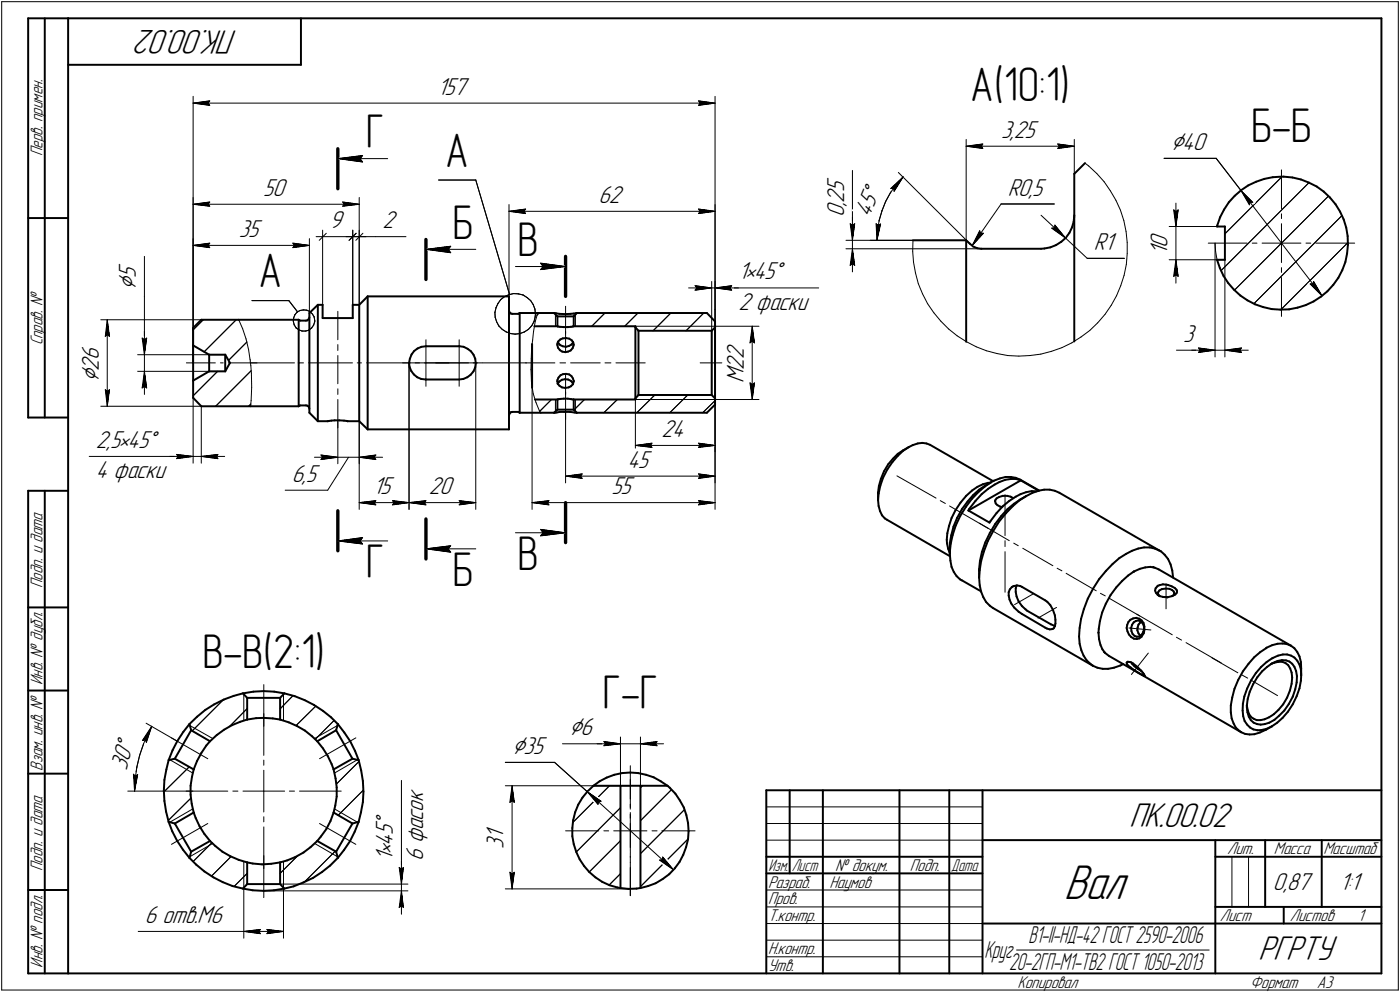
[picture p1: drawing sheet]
<svg xmlns="http://www.w3.org/2000/svg" width="421mm" height="298mm" viewBox="0 0 421 298" stroke-linecap="round" stroke-linejoin="round" font-family="sans-serif">
<defs><g id="words">
<text font-size="15.6" x="319.9" y="270.1">Вал</text>
<g font-size="14.6">
<text x="291.8" y="30.2">А(10:1)</text>
<text x="110" y="44.6">Г</text>
<text x="376.3" y="42.7">Б-Б</text>
<text x="133.9" y="50.1">А</text>
<text x="136.1" y="71.9">Б</text>
<text x="155.6" y="77">В</text>
<text x="77.8" y="86.3">А</text>
<text x="110" y="173.7">Г</text>
<text x="155.6" y="171.3">В</text>
<text x="136.1" y="176.2">Б</text>
<text x="60.9" y="200.7">В-В(2:1)</text>
<text x="181.2" y="213">Г-Г</text>
</g>
<g font-size="10.9">
<text x="71.4" y="9" transform="rotate(-180 71.4 9)">ПК.00.02</text>
<text x="339.6" y="248.5">ПК.00.02</text>
<text x="378.4" y="288.5">РГРТУ</text>
</g>
<g font-size="8.5">
<text x="352.1" y="45">Ç40</text>
<text x="40.9" y="87.1" transform="rotate(-90 40.9 87.1)">Ç</text>
<text x="29.7" y="114.9" transform="rotate(-90 29.7 114.9)">Ç</text>
<text x="171.1" y="220.9">Ç6</text>
<text x="154" y="226.5">Ç35</text>
<text x="118.1" y="248.1" transform="rotate(-90 118.1 248.1)">Å</text>
</g>
<g font-size="7.8">
<text x="131.6" y="28.4">157</text>
<text x="301.1" y="41.4">3,25</text>
<text x="79.2" y="58.8">50</text>
<text x="253.9" y="57.8" transform="rotate(-90 253.9 57.8)">5</text>
<text x="303.1" y="58.8">R0,5</text>
<text x="180" y="61">62</text>
<text x="253.9" y="65.2" transform="rotate(-90 253.9 65.2)">0</text>
<text x="253.9" y="62" transform="rotate(-90 253.9 62)">,</text>
<text x="253.9" y="61" transform="rotate(-90 253.9 61)">2</text>
<text x="261.5" y="65.5" transform="rotate(-67 261.5 65.5)">45Å</text>
<text x="71.9" y="71.2">35</text>
<text x="99.1" y="68.6">9</text>
<text x="115.1" y="68.6">2</text>
<text x="329" y="75.1">R1</text>
<text x="351.1" y="76.6" transform="rotate(-90 351.1 76.6)">1</text>
<text x="351.1" y="74.5" transform="rotate(-90 351.1 74.5)">0</text>
<text x="40.9" y="83.6" transform="rotate(-90 40.9 83.6)">5</text>
<text x="222.1" y="84">1•45Å</text>
<text x="222.1" y="93.1">2 фаски</text>
<text x="223.7" y="108" transform="rotate(-90 223.7 108)">2</text>
<text x="355.8" y="102.7">3</text>
<text x="29.7" y="111.4" transform="rotate(-90 29.7 111.4)">2</text>
<text x="29.7" y="108.3" transform="rotate(-90 29.7 108.3)">6</text>
<text x="223.7" y="111.2" transform="rotate(-90 223.7 111.2)">2</text>
<text x="223.7" y="115.1" transform="rotate(-90 223.7 115.1)">M</text>
<text x="199" y="131.3">24</text>
<text x="28.9" y="134.6">2,5•45Å</text>
<text x="28.9" y="143.8">4 фаски</text>
<text x="188.7" y="140.6">45</text>
<text x="87.7" y="144.8">6,5</text>
<text x="112.2" y="148.5">15</text>
<text x="129" y="148.5">20</text>
<text x="183.9" y="148.5">55</text>
<text x="38" y="231.8" transform="rotate(-75 38 231.8)">30Å</text>
<text x="127.3" y="243.9" transform="rotate(-90 127.3 243.9)">о</text>
<text x="127.3" y="241.1" transform="rotate(-90 127.3 241.1)">к</text>
<text x="118.1" y="250.9" transform="rotate(-90 118.1 250.9)">5</text>
<text x="127.3" y="249.5" transform="rotate(-90 127.3 249.5)">а</text>
<text x="127.3" y="246.7" transform="rotate(-90 127.3 246.7)">с</text>
<text x="118.1" y="256.6" transform="rotate(-90 118.1 256.6)">•</text>
<text x="118.1" y="254.1" transform="rotate(-90 118.1 254.1)">4</text>
<text x="127.3" y="253.4" transform="rotate(-90 127.3 253.4)">ф</text>
<text x="151.5" y="255" transform="rotate(-90 151.5 255)">3</text>
<text x="151.5" y="252.2" transform="rotate(-90 151.5 252.2)">1</text>
<text x="118.1" y="258.7" transform="rotate(-90 118.1 258.7)">1</text>
<text x="127.3" y="258.7" transform="rotate(-90 127.3 258.7)">6</text>
<text x="382.8" y="267.5">0,87</text>
<text x="402.9" y="267.5">1:1</text>
<text x="43.6" y="277.4">6 отв.M6</text>
</g>
<g font-size="7.6">
<text x="296.1" y="288">Круг</text>
<text x="309.4" y="283.5">В1-II-НД-42 ГОСТ 2590-2006</text>
<text x="303.5" y="291.6">20-2ГП-М1-ТВ2 ГОСТ 1050-2013</text>
</g>
<g font-size="5.4">
<text x="12.8" y="46.9" transform="rotate(-90 12.8 46.9)">Перв. примен.</text>
<text x="12.8" y="103.8" transform="rotate(-90 12.8 103.8)">Справ. №</text>
<text x="12.8" y="176.7" transform="rotate(-90 12.8 176.7)">Подп. и дата</text>
<text x="12.8" y="205.8" transform="rotate(-90 12.8 205.8)">Инв. № дубл.</text>
<text x="12.8" y="231.6" transform="rotate(-90 12.8 231.6)">Взам. инв. №</text>
<text x="369.1" y="256.8">Лит.</text>
<text x="383.1" y="256.8">Масса</text>
<text x="398" y="256.8">Масштаб</text>
<text x="12.8" y="261.7" transform="rotate(-90 12.8 261.7)">Подп. и дата</text>
<text x="251.2" y="261.8">№ докум.</text>
<text x="273.6" y="261.8">Подп.</text>
<text x="231" y="266.8">Разраб.</text>
<text x="249.5" y="266.8">Наумов</text>
<text x="231" y="271.8">Пров.</text>
<text x="231" y="276.8">Т.контр.</text>
<text x="366.9" y="276.8">Лист</text>
<text x="387.9" y="276.8">Листов</text>
<text x="408.4" y="276.8">1</text>
<text x="231" y="286.8">Н.контр.</text>
<text x="12.8" y="290.8" transform="rotate(-90 12.8 290.8)">Инв. № подл.</text>
<text x="231" y="291.8">Утв.</text>
<text x="306" y="296.8">Копировал</text>
<text x="376" y="296.8">Формат</text>
<text x="396" y="296.8">A3</text>
</g>
<g font-size="5.3">
<text x="231.1" y="261.8">Изм.</text>
<text x="238.1" y="261.8">Лист</text>
<text x="286.1" y="261.8">Дата</text>
</g>
</g></defs>
<g fill="none" stroke="#000" stroke-width=".59">
<path d="M8.5 5.5v120zM8.5 5.5h12zM13.5 5.5v120zM20.5 5.5v287zM20.5 5.5h395zM20.5 19.5h70zM90.5 5.5v14zM415.5 5.5v287zM323.1 52.2v50.4zM326.3 49l-3.2 3.2zM371.3 58.8l2-1.7zM371.3 58.8l-1.7 2z"/>
<path d="M373.3 57.1l2.1-1.4zM375.4 55.7l2.4-1.1zM377.8 54.6l2.4-.8zM380.2 53.8l2.6-.5zM382.8 53.3l2.6-.2zM385.4 53.1h.7zM386.1 53.1l2.6 .2zM388.7 53.3l2.5 .6zM391.2 53.9l2.4 1zM393.6 54.9l2.4 1.1zM396 56l2.1 1.6zM398.1 57.6l1.9 1.8z"/>
<path d="M400 59.4l1.7 2zM8.5 65.5h12zM274.6 72.2h16zM290.6 72.2v30.5zM290.6 72.2l1.1 1zM291.7 73.2l1 .9zM292.7 74.1l1.2 .5zM293.9 74.6l1.2 .2zM295.1 74.8h18zM313.1 74.8l1-.1zM314.1 74.7l1.8-.4zM315.9 74.3l1.7-.6z"/>
<path d="M317.6 73.7l1.6-1.1zM319.2 72.6l1.3-1.1zM321.6 69.9l-1.1 1.6zM322.4 68.3l-.8 1.6zM322.9 66.5l-.5 1.8zM323.1 64.7l-.2 1.8zM366 78.1l.9 2.4zM366 68.1h2.4zM366 78.1h2.4zM366.1 67.7l-.1 .4zM366.9 65.3l-.8 2.4zM368.1 63l-1.2 2.3z"/>
<path d="M368.4 68.1v10zM369.6 60.8l-1.5 2.2zM401.7 61.4l1.3 2.2zM403 63.6l1.1 2.4zM404.1 66l.8 2.4zM404.6 78.7l-.9 2.5zM404.9 68.4l.4 2.6zM405.1 76.2l-.5 2.5zM405.3 71l.1 2.6zM405.4 73.6l-.3 2.6zM58.1 98.6v5.2zM60.5 96.1l-2.4 2.5z"/>
<path d="M60.5 96.1h11.3zM71.8 96.1h18zM89.8 96.1v13zM89.8 96.1h.1M89.9 96.2l.4 .2zM90.3 96.4h1.7zM92 96.4l.5-.1zM92.9 95.8l-.4 .5zM93 95.3l-.1 .5zM93 94.1l2.6-2.5zM93 94.1v29.9zM95.6 91.6h1.4z"/>
<path d="M95.6 91.6v35zM97 95.6h9.1zM97 91.6v4zM106.1 91.6h1.9zM106.1 91.6v4zM108 91.6v35zM110.6 89.1h42.5zM110.6 89.1v39.9zM110.6 89.1l-2.6 2.5zM153.1 89.1v39.9zM153.1 93.3l.1 .6zM153.2 93.9l.5 .3z"/>
<path d="M153.7 94.2l.4 .1zM154.1 94.3h1.8zM155.9 94.3l.3-.2zM156.3 94.1h5.4zM156.3 94.1v29.9zM156.3 94.1h.1M160.7 98h6.9zM161.7 94.1h4.9zM166.6 94.1l1 1zM166.7 94.1h.1M166.7 94.1h.5zM167.2 94.1l1 .2z"/>
<path d="M167.6 95.1v2.9zM167.6 95.1h5zM167.6 98l.2 .1zM167.8 98.1l.6 .1zM168.2 94.3l1.9 .1zM168.4 98.2l1.1 .1zM169.5 98.3h1.3zM170.1 94.4l1.4-.1zM170.8 98.3l.9-.1zM171.5 94.3l1.1-.1zM171.7 98.2l.5-.1zM172.2 98.1l.3-.1z"/>
<path d="M172.6 98h.1M172.6 95.1v2.9zM172.6 98h18.5zM172.6 94.2l.5-.1zM173.1 94.1h.4zM173.5 94.1h39.1zM173.5 94.1l-.9 1zM191.1 98v.4zM191.1 98.4l.9 1zM191.1 98.4v21.3zM192 99.4h22zM192 99.4v19.3z"/>
<path d="M212.6 94.1l2.5 2.5zM214 99.4v19.3zM215.1 96.6v1.8zM215.1 98.4l-1.1 1zM215.1 98.4v21.3zM366.9 80.5l1.1 2.4zM368 82.9l1.4 2.2zM369.4 85.1l1.7 1.9zM371.1 87l1.9 1.8zM373 88.8l2.2 1.5zM375.2 90.3l2.2 1.1zM377.4 91.4l2.5 .9z"/>
<path d="M379.9 92.3l2.5 .6zM382.4 92.9l2.7 .1zM385.1 93h2.6zM387.7 93l2.5-.5zM390.2 92.5l2.5-.8zM392.7 91.7l2.4-1.1zM395.1 90.6l2.2-1.4zM397.3 89.2l1.9-1.7zM401 85.6l-1.8 1.9zM402.5 83.5l-1.5 2.1zM403.7 81.2l-1.2 2.3zM58.1 103.8l4.8 2.8z"/>
<path d="M58.1 114.4l4.8-2.8zM58.1 119.5l2.4 2.6zM58.1 114.4v5.1zM58.1 103.8v10.6zM62.9 111.6h4.8zM62.9 106.6h4.8zM62.9 106.6v5zM67.7 106.6l1.5 2.5zM67.7 106.6v5zM69.2 109.1l-1.5 2.5zM89.8 109.1v13zM123 109.1l.2 1.2z"/>
<path d="M123.2 110.3l.5 1.2zM123.3 107.8l-.3 1.3zM123.7 111.5l.8 1zM123.8 106.5l-.5 1.3zM124.5 112.5l1 .9zM124.5 105.5l1.1-.8zM124.5 105.5l-.7 1zM125.5 113.4l1.2 .5zM125.6 104.7l1.1-.5zM126.7 113.9l1.3 .1zM126.7 104.2l1.4-.1zM128 114h.1"/>
<path d="M128.1 104.1h10zM128.1 114h10zM138.1 114l1.3-.1zM138.2 104.1h.1M138.2 104.1l1.2 .1zM139.4 113.9l1.1-.5zM139.4 104.2l1.2 .6zM140.5 113.4l1.1-.8zM140.6 104.8l1 .8zM141.6 105.6l.8 1zM142.4 111.6l-.8 1zM142.4 106.6l.5 1.2z"/>
<path d="M142.9 110.4l-.5 1.2zM142.9 107.8l.2 1.3zM143.1 109.1l-.2 1.3zM160 103.4v13.1zM167.6 114.6l.1 .7zM167.6 114.6h.1M167.6 114.2v.4zM167.6 103.7l.2 .8zM167.6 103.5v.2zM167.6 103.3v.2zM167.7 115.3l.5 .6zM167.7 102.9l.2 .1z"/>
<path d="M167.8 104.5l.6 .7zM167.9 102.6l-.3 .7zM167.9 102.6l.6-.6zM167.9 103l.6 .7zM168 113.5l-.4 .7zM168 120l.6-.1zM168.2 115.9l.8 .5zM168.2 114.6l-.5 .7zM168.2 114.6l.8-.5zM168.4 105.2l.7 .5zM168.5 102l.7-.3zM168.5 103.7l.7 .4z"/>
<path d="M168.6 112.8l-.6 .7zM168.6 112.8l.7-.4zM168.6 119.9l1-.1zM169 116.4l1 .2zM169 114.1l.9-.1zM169.1 105.7l.9 .1zM169.2 101.7l1.1-.1zM169.2 104.1l1 .1zM169.3 112.4h1zM169.6 119.8h1.2zM169.9 114h1zM170 116.6l1-.2z"/>
<path d="M170 105.8l.9-.1zM170.2 104.2l.9-.2zM170.3 112.4l.9 .1zM170.3 101.6l.9 .2zM170.8 119.8l1.1 .2zM170.9 114l.8 .5zM170.9 105.7l.7-.4zM171 116.4l.7-.3zM171.1 104l.8-.5zM171.2 112.5l.7 .5zM171.2 101.8l.8 .5zM171.7 114.5l.5 .6z"/>
<path d="M171.9 113l.4 .7zM171.9 120l.5 .1zM172 102.3l.4 .6zM172.2 115.1l.2 .2zM172.2 104.6l-.6 .7zM172.3 115.5l-.6 .6zM172.3 113.7l.3 .8zM172.4 102.9l.2 .6zM172.4 102.9l-.5 .6zM172.5 114.8l-.2 .7zM172.5 103.9l-.3 .7zM172.6 114.6l-.1 .2z"/>
<path d="M172.6 114.5h.1M172.6 103.5l-.1 .4zM191.1 119.7v.4zM192 118.7l-.9 1zM192 118.7h22zM214 118.7l1.1 1zM215.1 119.7v1.9zM8.5 125.5h12zM60.5 122.1h14.9zM75.4 122.1h14.4zM89.8 122.1h.1M89.9 122l.4-.2z"/>
<path d="M90.3 121.8h1.7zM92 121.8l.5 .1zM92.5 121.9l.4 .4zM92.9 122.3l.1 .6zM93 124l2.6 2.6zM95.6 126.6h3zM98.6 126.6h.1M98.6 126.6l.4-.1zM99 126.5l.7-.1zM99.7 126.4l1-.1zM100.7 126.3h1.3zM102 126.3l1.5 .1z"/>
<path d="M103.5 126.4l.7 .1zM104.2 126.5l.3 .1zM104.5 126.6h.1M104.6 126.6h3.4zM108 126.6l2.6 2.4zM110.6 129h42.5zM153.2 124.3l-.1 .5zM153.2 124.3l.5-.4zM153.7 123.9l.4-.1zM154.1 123.8h1.8zM155.9 123.8l.3 .2zM156.3 124h.1"/>
<path d="M156.3 124h6.3zM160.9 120.1h6.7zM162.6 124h4zM166.6 124l1-.9zM166.6 124h.3zM166.9 124h.6zM167.5 124l.8-.2zM167.6 120.1v3zM167.6 123.1h5zM167.6 120.1l.4-.1zM168.3 123.8h1.4zM169.7 123.8h1.7z"/>
<path d="M171.4 123.8l1.3 .2zM172.4 120.1h.2zM172.6 120.1h18.5zM172.6 120.1v3zM172.6 123.1l.9 .9zM172.7 124h.6zM173.3 124h.2zM173.5 124h39.1zM215.1 121.6l-2.5 2.4zM267.1 139.5l-1.2 2.1zM268.4 138.9l-1.5 2.2zM268.6 137.8l-1.5 1.7z"/>
<path d="M270 136.4l1.5-1zM270 136.4l-1.4 1.4zM270 137l1.6-1.5zM270 137l-1.6 1.9zM271.5 135.4l1.8-1zM271.6 135.5l1.7-1.1zM273.3 134.4l1.2-.6zM274.5 133.8l1.5-.5zM276 133.3l1.4-.2zM277.4 133.1l1.2 .2zM278.6 133.3l1.1 .4zM279.7 133.7l19 10.9z"/>
<path d="M8.5 147.5v145zM8.5 147.5h12zM13.5 147.5v145zM264.1 148v.3zM264.1 150.3l.1 1.8zM264.1 148.3v2zM264.2 148.3l-.1 2zM264.2 152.1l.5 1.5zM264.3 146l-.2 2zM264.7 153.6l.6 1.3zM264.8 146l-.6 2.3zM264.9 143.9l-.6 2.1z"/>
<path d="M265.3 154.9l.8 .9zM265.6 143.5l-.8 2.5zM265.9 141.6l-1 2.3zM266.1 155.8l.7 .4zM266.8 156.2l18.9 10.9zM266.9 141.1l-1.3 2.4zM285.4 158.1l-.5 2.2zM286.2 155.7l-.8 2.4zM286.8 158.2l-.7 2.7zM287.4 153.3l-1.2 2.4zM287.4 157.9l-.9 2.9zM287.9 155.6l-1.1 2.6z"/>
<path d="M288.8 155l-1.4 2.9zM288.9 151l-1.5 2.3zM289.3 153l-1.4 2.6zM290.5 152.3l-1.7 2.7zM290.6 149l-1.7 2zM290.6 149l1.8-1.6zM291 150.7l-1.7 2.3zM291.3 153.4l6.3 3.7zM291.3 153.4l15.7-9zM291.5 152.9l-.2 .5zM292.3 149.9l-1.8 2.4zM292.4 147.4l1.6-1.1z"/>
<path d="M292.7 148.8l1.8-1.6zM292.7 148.8l-1.7 1.9zM293.4 150.5l-1.9 2.4zM294 146.3l1.6-.8zM294.2 147.9l2-1.7zM294.2 147.9l-1.9 2zM294.5 147.2l1.7-1.2zM295.2 148.5l2-1.6zM295.2 148.5l-1.8 2zM295.6 145.5l1.5-.4zM296.2 146.2l1.8-1.3zM296.2 146l1.8-1.1z"/>
<path d="M297.1 145.1l.8-.1zM297.2 146.9l1.9-1.3zM297.9 156.6l-.3 .5zM298 144.9l1-.5zM298.7 159.6l-1.6 3zM299 144.4l1.7-.6zM299.1 145.6l1.5-.7zM299.3 157.5l-1.6 2.7zM299.3 150.4v.3zM299.3 150.7l.2 .6zM299.5 151.3l.5 .5zM299.7 154.2l-1.8 2.4z"/>
<path d="M299.7 149.8l.8-.4zM299.7 149.8l-.4 .6zM300 151.8l.7 .4zM300.5 156.7l-1.8 2.9zM300.5 149.4l1.1-.4zM300.6 144.9l1.7-.7zM300.7 143.8l1.7-.5zM300.7 152.2l.7 .2zM301.2 155l-1.9 2.5zM301.6 152.1l1.9-1.6zM301.6 152.1l-1.9 2.1zM301.6 149h1.3z"/>
<path d="M302.3 144.2l1.7-.3zM302.4 143.3h1.6zM302.5 154.3l-2 2.4zM302.9 149l1.1 .3zM303 153l2-1.6zM303 153l-1.8 2zM303.5 150.5l2-1.2zM304 149.3l.7 .4zM304 143.3l1.5 .3zM304 143.9h1.6zM304.5 152.1l2.1-1.7zM304.5 152.1l-2 2.2z"/>
<path d="M305 151.4l1.8-1.3zM305.5 143.6l1.2 .5zM305.5 149.3l1.4-.8zM305.6 143.9l1.4 .5zM306.6 150.4l2-1.3zM306.7 144.1l5.8 3.3zM306.8 150.1l1.8-1zM306.9 148.5l1.7-.6zM307 144.4l5.4 3.1zM308.6 149.1l1.8-.9zM308.6 147.9l1.7-.3zM310.3 147.6l1.5 .1z"/>
<path d="M310.4 148.2l1.9-.7zM312.3 147.5l1.7-.3zM314 147.2h1.7zM315.7 147.2l1.5 .3zM317.2 147.5l1.4 .6zM318.6 148.1l30.1 17.3zM284.7 162.2l.1 1.1zM284.8 163.3l.4 1.6zM284.9 160.3l-.2 1.9zM285.2 164.9l.5 1.4zM285.7 163.2v1.1zM285.7 164.3v2.2z"/>
<path d="M285.7 165.9v.6zM285.7 166.5l.1 2zM285.8 168.5l.4 1.8zM285.9 163.4l-.2 2.5zM286.1 160.9l-.4 2.3zM286.2 170.3l.7 1.6zM286.5 160.8l-.6 2.6zM286.9 171.9l.8 1.2zM287.7 173.1l1.1 1.1zM288.8 174.2l.5 .2zM289.3 174.4l5.8 3.3zM294.5 171v.5z"/>
<path d="M294.5 173.6l.1 2.3zM294.5 171.5v2.1zM294.6 171.4l-.1 2.2zM294.6 175.9l.5 1.9zM294.7 168.6l-.2 2.4zM295.1 168.7l-.5 2.7zM295.1 177.8l.6 1.7zM295.3 165.9l-.6 2.7zM295.7 179.5l.9 1.4zM295.9 165.7l-.8 3zM296.3 163l-1 2.9zM297.1 162.6l-1.2 3.1z"/>
<path d="M297.7 160.2l-1.4 2.8zM303.4 178v1zM303.4 179l.2 1.2zM303.7 177.1l-.3 .9zM304.3 176.4l.2-.1zM304.3 176.4l-.6 .7zM304.5 176.3l.5-.2zM305 176.1l.9-.2zM305.5 176.8v1.1zM305.5 177.9l.2 1.3zM305.7 175.9l-.2 .9zM305.7 179.2l.6 1.5z"/>
<path d="M305.9 175.9l.9 .2zM306.8 176.1l.5 .3zM307.3 176.4l7.1 4zM327.2 179.9l-1.2 3.1zM328.8 176.9l-1.6 3zM330.5 174.1l-1.7 2.8zM332.6 171.6l-2.1 2.5zM334 178.8l-1.4 2.6zM334.6 169.5l2-1.8zM334.6 169.5l-2 2.1zM335.7 176.5l-1.7 2.3zM336.6 167.7l2.1-1.2z"/>
<path d="M337.5 174.6l1.8-1.6zM337.5 174.6l-1.8 1.9zM338.7 166.5l1.7-1zM339.3 173l1.7-1.2zM340.4 165.5l1.9-.7zM340.9 171.9h.1M341 171.8l.1-.1zM341.1 171.7l1.7-.8zM342.3 164.8l1.8-.3zM342.8 170.9l1.6-.4zM344.1 164.5h1.7zM344.4 170.5l1.5-.2z"/>
<path d="M345.8 164.5l1.5 .3zM345.9 170.3l1.4 .3zM346.8 170.3l.2 .2zM347.3 164.8l1.4 .6zM347.3 170.6l1.2 .5zM347.4 177.5l.2 .6zM347.6 176.8l-.2 .7zM347.6 178.1l.5 .6zM348 176.3l-.4 .5zM348.1 178.7l.4 .3zM348.2 178.2l.2 .5zM348.2 176l.5-.1z"/>
<path d="M348.2 176l-.2 .3zM348.3 178l-.1 .2zM348.4 178.7l.3 .5zM348.5 171.1l39.8 23zM348.5 179l.3 .2zM348.7 165.4l.5 .3zM348.7 177.5l.7-.5zM348.7 177.5l-.4 .5zM348.7 175.9l1.1-.3zM348.8 179.2l1.1 .2zM349.2 165.7l1.1 1zM349.4 177l1.2-.1z"/>
<path d="M349.8 175.6l1.4 .2zM349.8 179.4h.4zM349.9 179.4l1.2 .1zM350.2 179.4h.5zM350.3 166.7l1 1.3zM350.6 176.9l1.1 .1zM350.7 179.4l.4 .1zM351.1 179.5l1.4-.3zM351.2 175.8l1.2 .4zM351.3 168l.7 1.6zM351.7 177l.8 .3zM352 169.6l.6 1.8z"/>
<path d="M352.4 176.2l.9 .5zM352.5 177.3l.5 .4zM352.5 179.2l.6-.4zM352.6 171.4l.2 2.2zM353 177.7l.1 .5zM353.1 178.6l-.4 .5zM353.1 178.2v.4zM353.1 178.8l.4-.2zM353.3 176.7l.5 .5zM353.8 177.2l.2 .4zM353.9 178.1l-.4 .5zM354 177.6l-.1 .5z"/>
<path d="M8.5 182.5h12zM296.6 180.9l1.1 1.1zM297.7 182l.9 .7zM298.6 182.7l30.1 17.4zM303.6 180.2l.5 1.2zM304.1 181.4l1 1.2zM305.1 182.6l1.2 1.2zM306.3 183.8l1 .7zM306.3 180.7l1 1.4zM307.3 182.1l1.1 1zM307.3 184.5l7.1 4.1zM308.4 183.1l.5 .5z"/>
<path d="M308.9 183.6l7.2 4zM314.4 188.6l.5 .3zM314.4 180.4l.6 .4zM314.9 188.9l.8 .2zM315 180.8l.9 1.1zM315.7 189.1h.7zM315.9 181.9l.8 1.3zM316.1 187.6l1 .4zM316.4 189.1l.3-.1zM316.7 189l.2-.2zM316.7 183.2l.5 1.7zM317.1 188l.2 .1z"/>
<path d="M317.2 188.2l-.3 .6zM317.2 184.9l.2 1.4zM317.4 187.4l-.2 .8zM317.4 186.3v1.1zM324.5 191.3l.2 2.2zM324.7 188.7l-.2 2.6zM324.7 193.5l.5 1.9zM325.1 186l-.4 2.7zM325.2 195.4l.7 1.6zM325.9 197l.9 1.5zM326 183l-.9 3zM326.8 198.5l1.1 1z"/>
<path d="M327.9 199.5l.8 .6zM330.4 190.1h.1M330.4 190.2l.1 1.9zM330.5 189l-.1 1.2zM330.5 192.1l.5 1.7zM330.8 186.7l-.3 2.3zM331 193.8l.6 1.4zM331.5 184.1l-.7 2.6zM331.6 195.2l.8 1.1zM332 195.9l.2 .2zM332.4 196.3l1.1 .8zM332.6 181.4l-1.1 2.7z"/>
<path d="M333.5 197.1l39.8 22.9zM337 200l.8-.4zM338.8 188.7l.3 1zM338.8 199.1l.1 .5zM338.9 199.6l.4 .5zM339 187.8l-.2 .9zM339.1 189.7l.4 1zM339.1 198.9h.2zM339.1 198.9l-.3 .2zM339.3 198.9l.6 .1zM339.3 186.9l-.3 .9zM339.5 190.7l.7 .7z"/>
<path d="M339.9 186.3l.9-.5zM339.9 186.3l-.6 .6zM339.9 199l.9 .4zM340.2 188.7l.1 1zM340.2 191.4l.8 .5zM340.3 189.7l.3 .8zM340.3 199.1l.2 .5zM340.4 187.8l-.2 .9zM340.5 199.6l.7 .6zM340.6 190.5l.6 .6zM340.8 185.8l.9-.1zM340.8 199.4l1.3 1z"/>
<path d="M341 187l.6-.4zM341 187l-.6 .8zM341 191.9l.9 .1zM341.2 191.1l.7 .2zM341.6 186.6l.8-.2zM341.7 185.7l.9 .2zM341.9 191.3h.7zM341.9 192l.7-.1zM342.1 189.4l.3 .9zM342.1 188.6v.8zM342.4 186.4l.6 .3zM342.4 187.7l-.3 .9z"/>
<path d="M342.4 190.3l.5 .7zM342.6 191.3l.7-.5zM342.6 185.9l.7 .5zM342.6 191.9l.7-.6zM342.9 187.1l.3-.2zM342.9 187.1l-.5 .6zM342.9 191h.1M343 186.7l.6 .5zM343.3 186.4l.6 .8zM343.6 187.2l.4 .8zM343.8 190l-.5 .8zM343.8 190h.1"/>
<path d="M343.8 190.5l-.5 .8zM343.9 187.2l.3 1.1zM344 188l.1 1zM344 190.2l-.2 .3zM344.1 189l-.3 .9zM344.2 189.3l-.2 .9zM344.2 188.3v1zM375.5 199.5l-1.7 2.3zM377.2 197.5l1.8-1.5zM377.2 197.5l-1.7 2zM379 196l1.7-1.2zM380.9 194.6l1.7-.7z"/>
<path d="M380.9 194.6l-.2 .2zM380.9 199l1.6-1.1zM382.2 199.6l1.1-.5zM382.5 197.9l.4-.2zM382.5 199.4l.4-.2zM382.6 193.9l1.6-.4zM382.9 197.7l1.5-.7zM382.9 199.2l1.3-.6zM383.3 199.1l1.3-.2zM384.2 193.5l1.5-.1zM384.2 198.6l1.4-.2zM384.4 197l1.4-.3z"/>
<path d="M384.6 198.9h1.1zM385.6 198.4l1.2 .1zM385.7 193.4l1.3 .1zM385.7 198.9l1 .4zM385.8 196.7h1.3zM386.7 199.3l.7 .6zM386.8 198.5l1 .3zM387 193.5l1.3 .6zM387.1 196.7l1.2 .3zM387.4 199.9l.6 1zM387.8 198.8l.8 .7zM388.3 194.1l1 .7z"/>
<path d="M388.3 197l1 .6zM388.6 199.5l.7 .9zM389.3 194.8l.8 1.1zM389.3 197.6l.8 .9zM390.1 195.9l.7 1.4zM390.1 198.5l.7 1.2zM390.8 197.3l.4 1.7zM390.8 199.7l.4 1.5zM391.2 199l.1 1.9zM8.5 207.5h12zM55.1 220l-1.8 2.7zM57 217.6l.5 1.9z"/>
<path d="M57 217.6l2.3-2.2zM57 217.6l-1.9 2.4zM57.5 219.5l5.7 3.3zM57.5 219.5l-4.9 8.5zM59.3 215.4l2.4-2zM61.7 213.4l2.7-1.7zM64.4 211.7l2.9-1.5zM67.3 210.2l3-1.1zM67.4 219.3l2.4-1.4zM69.8 217.9l2.4-1zM70.3 209.1l2.8-.7zM72.2 216.9l2.1-.7z"/>
<path d="M73.1 208.4l1.2 1.3zM73.1 208.4l3.1-.5zM74.3 209.7v6.5zM74.3 209.7h9.9zM74.3 216.2l2.7-.4zM76.2 207.9l3.1-.2zM77 215.8l2.3-.1zM79.3 215.7l2.7 .2zM79.3 207.7l3.2 .2zM82 215.9l2.2 .3zM82.5 207.9l3 .5zM84.2 209.7v6.5z"/>
<path d="M84.2 216.2l2.7 .9zM85.5 208.4l3.1 .8zM85.5 208.4l-1.3 1.3zM86.9 217.1l2.4 1.1zM88.6 209.2l3 1.2zM89.3 218.2l2.4 1.3zM91.6 210.4l2.8 1.4zM91.7 219.5l2.1 1.7zM94.4 211.8l2.7 1.8zM97.1 213.6l2.5 2zM99.6 215.6l2 2zM101.1 219.5l4.9 8.5z"/>
<path d="M101.6 217.6l-.5 1.9zM101.6 217.6l1.9 2.5zM328.7 200.1l1.3 .6zM330 200.7l1.6 .3zM331.6 201h1.6zM333.2 201l1.8-.3zM335 200.7l2-.7zM339.3 200.1l.7 .5zM340 200.6l1 .7zM341 201.3l1.5 1zM341.2 200.2l1.1 .9zM342.1 200.4l1 1z"/>
<path d="M342.3 201.1l1.1 .7zM342.5 202.3l1 .5zM343.1 201.4l.6 .8zM343.5 202.8l.5 .2zM343.7 202.2l.3 .3zM344 203l.3 .1zM344 202.5l.1 .3zM344.1 202.8l.1 .1zM344.3 203h.1M344.3 203.1h.1M370.2 212v2zM370.2 214l.2 1.9z"/>
<path d="M370.4 215.9l.6 1.5zM370.6 209.6l-.4 2.4zM371 217.4l.7 1.3zM371.3 207l-.7 2.6zM371.7 218.7l1 .9zM372.4 204.4l-1.1 2.6zM372.7 219.6l.6 .4zM373.7 213.5l.2 1.7zM373.8 201.8l-1.4 2.6zM373.8 211.5l-.1 2zM373.9 215.2l.4 1.5zM374.2 209.3l-.4 2.2z"/>
<path d="M374.3 216.7l.8 1.1zM375 212v.4zM375 212.4l.2 1.6zM375 212l.2 1.4zM375.1 206.9l-.9 2.4zM375.1 217.8l.8 .8zM375.2 214l.4 1.4zM375.2 210.1l-.2 1.9zM375.2 213.4l.5 1.2zM375.6 215.4l.6 1zM375.7 214.6l.6 1zM375.8 207.9l-.6 2.2z"/>
<path d="M375.9 218.6l1 .6zM376.2 216.4l.8 .8zM376.3 204.5l-1.2 2.4zM376.3 215.6l.7 .4zM376.9 205.7l-1.1 2.2zM376.9 219.2l1.3 .3zM377 217.2l1 .4zM377 216l1 .4zM377.7 202.3l-1.4 2.2zM378 216.4h1.1zM378 217.6l1.1 .2zM378.1 203.5l-1.2 2.2z"/>
<path d="M378.2 219.5l1.3-.1zM379.1 217.8l1.3-.2zM379.1 216.4l1.2-.2zM379.3 200.4l1.6-1.4zM379.3 200.4l-1.6 1.9zM379.5 219.4l1.4-.4zM379.6 201.8l1.5-1.4zM379.6 201.8l-1.5 1.7zM380.3 216.2l1.4-.6zM380.4 217.6l1.4-.4zM380.6 219.4l.1-.1zM380.7 219.3l1.8-1z"/>
<path d="M380.9 219l1.6-.7zM381.1 200.4l1.4-1zM381.7 215.6l1.4-1zM381.8 217.2l1.5-.9zM382.5 218.3l1.6-1.1zM383.1 214.6l1.4-1.2zM383.3 216.3l1.4-1.2zM384.1 217.2l1.6-1.5zM384.7 215.1l1.5-1.6zM385.9 211.7l-1.4 1.7zM387.1 209.6l-1.2 2.1zM387.3 213.9l-1.6 1.8z"/>
<path d="M387.6 211.6l-1.4 1.9zM387.9 207.5l-.8 2.1zM388 200.9l.5 1.2zM388.5 205.5l-.6 2zM388.5 202.1l.1 1.5zM388.6 203.6l-.1 1.9zM388.8 211.7l-1.5 2.2zM388.8 209.4l-1.2 2.2zM389.3 200.4l.5 1.3zM389.6 207.1l-.8 2.3zM389.8 201.7l.3 1.5zM390 209.2l-1.2 2.5z"/>
<path d="M390 205.1l-.4 2zM390.1 203.2l-.1 1.9zM390.8 206.8l-.8 2.4zM391.2 204.6l-.4 2.2zM391.2 201.2l.1 1.7zM391.3 200.9v2zM391.3 202.9l-.1 1.7zM8.5 232.5h12zM49.3 237.6l.1 3.1zM49.4 234.4l-.1 3.2zM50 231.2l-.6 3.2zM50.7 228.4l1.9-.4z"/>
<path d="M50.7 228.4l-.7 2.8zM51.9 225.5l-1.2 2.9zM52.6 228l5.7 3.2zM53.3 222.7l-1.4 2.8zM57.3 238.8l.4 2.8zM57.3 236.1v2.7zM57.7 233.4l-.4 2.7zM58.3 231.2l-.6 2.2zM59.3 228.7l-1 2.5zM60.5 226.3l-1.2 2.4zM62.1 224l-1.6 2.3zM63.2 222.8l2-1.9z"/>
<path d="M63.2 222.8l-1.1 1.2zM65.2 220.9l2.2-1.6zM93.8 221.2l1.6 1.6zM95.4 222.8l5.7-3.3zM95.4 222.8l1.7 2.1zM97.1 224.9l1.5 2.3zM98.6 227.2l1.1 2.4zM99.7 229.6l.6 1.6zM100.3 231.2l.6 2.7zM100.3 231.2l5.7-3.2zM100.9 233.9l.4 2.7zM101.3 236.6v2.8z"/>
<path d="M101.3 239.4l-.5 2.7zM103.5 220.1l1.8 2.7zM105.3 222.8l1.5 2.8zM106 228l1.9 .4zM106.8 225.6l1.1 2.8zM107.9 228.4l.7 3.2zM108.6 231.6l.5 3.1zM109.1 234.7l.2 3.2zM109.3 237.9l-.2 3.1zM175.2 239.7l-1.3 2.1zM176.7 237.8l1.8-1.7zM176.7 237.8l-1.5 1.9z"/>
<path d="M178.5 236.1h8.1zM178.5 236.1l1.8-1.3zM180.3 234.8l2.2-1.1zM182.5 233.7l2.2-.9zM184.7 232.8l2.4-.5zM186.6 236.1v30.8zM186.6 236.1h6zM187.1 232.3l2.5-.1zM189.6 232.2l2.3 .1zM191.9 232.3l2.4 .5zM192.6 236.1v30.8zM192.6 236.1h8.1z"/>
<path d="M194.3 232.8l2.3 .8zM196.6 233.6l2.1 1.2zM198.7 234.8l2 1.3zM200.7 236.1l.7 .6zM201.4 236.7l1.7 1.8zM203.1 238.5l1.4 2zM230.5 237.5h185zM230.5 237.5v55zM237.5 237.5v25zM247.5 237.5v55zM270.5 237.5v55zM285.5 237.5v55z"/>
<path d="M295.5 237.5v55zM373.3 220l1.2 .6zM374.5 220.6l1.3 .1zM375.8 220.7l1.5-.1zM377.3 220.6l1.6-.5zM378.9 220.1l1.7-.7zM49.4 240.7l.6 3.2zM50 243.9l.7 3.1zM50.7 247l1.9 .5zM50.7 247l1.1 2.9zM51.8 249.9l1.5 2.7zM52.6 247.5l5.7-3.3z"/>
<path d="M52.6 247.5l4.9 8.4zM53.3 252.6l1.7 2.8zM55 255.4l2 2.4zM57 257.8l2 2zM57.5 255.9l5.7-3.2zM57.5 255.9l-.5 1.9zM57.7 241.6l.6 2.6zM58.3 244.2l.5 1.6zM58.8 245.8l1.2 2.5zM59 259.8l2.5 2.1zM60 248.3l1.5 2.3zM61.5 250.6l1.7 2.1z"/>
<path d="M63.2 252.7l1.6 1.6zM64.8 254.3l2.1 1.6zM66.9 255.9l2.4 1.4zM69.3 257.3l2.5 1.1zM71.8 258.4l2.5 .8zM74.3 259.2v6.5zM74.3 259.2l1.7 .3zM76 259.5l2.8 .3zM78.8 259.8l2.7-.2zM81.5 259.6l2.7-.4zM84.2 259.2v6.5zM84.2 259.2l2.2-.6z"/>
<path d="M86.4 258.6l2.4-1zM88.8 257.6l2.5-1.4zM91.3 256.2l2.1-1.6zM93.4 254.6l2-1.9zM95.4 252.7l5.7 3.2zM96.5 251.4l-1.1 1.3zM98.1 249.2l-1.6 2.2zM99.4 246.7l-1.3 2.5zM100.3 244.2l5.7 3.3zM100.3 244.2l-.9 2.5zM100.8 242.1l-.5 2.1zM101.1 255.9l.5 1.9z"/>
<path d="M101.6 257.8l-2.3 2.3zM103.5 255.4l-1.9 2.4zM105.2 252.8l-1.7 2.6zM106 247.5l1.9-.5zM106 247.5l-4.9 8.4zM106.7 249.9l-1.5 2.9zM107.9 247l-1.2 2.9zM108.5 244.2l-.6 2.8zM109.1 241l-.6 3.2zM172.1 248.8v2.5zM172.1 251.3l.5 2.4zM172.4 246.5l-.3 2.3z"/>
<path d="M172.6 253.7l.7 2.3zM173 244.1l-.6 2.4zM173.3 256l1 2.2zM173.9 241.8l-.9 2.3zM174.3 258.2l1.4 2.1zM204.4 259l-1.5 1.9zM204.5 240.5l1.2 2.2zM205.5 256.9l-1.1 2.1zM205.7 242.7l.7 2.2zM206.3 254.6l-.8 2.3zM206.4 244.9l.5 2.4zM206.9 252.2l-.6 2.4z"/>
<path d="M206.9 247.3l.2 2.5zM207.1 249.8l-.2 2.4zM230.5 257.5h65zM295.5 252.5h120zM365.5 252.5v40zM365.5 257.5h15zM380.5 252.5v20zM380.5 257.5h35zM397.5 252.5v20zM8.5 267.5h12zM61.5 261.9l2.7 1.8zM64.2 263.7l2.8 1.4z"/>
<path d="M67 265.1l2.9 1.2zM69.9 266.3l3.2 .7zM73.1 267l2.9 .5zM74.3 265.7l-1.2 1.3zM74.3 265.7h9.9zM76 267.5l3.2 .2zM79.2 267.7l3.2-.2zM82.4 267.5l3.1-.5zM84.2 265.7l1.3 1.3zM85.5 267l2.8-.6zM88.3 266.4l3-1.2zM91.3 265.2l2.8-1.4z"/>
<path d="M94.1 263.8l2.8-1.8zM96.9 262l2.4-1.9zM175.7 260.3l1.5 1.7zM177.2 262l1.9 1.7zM179.1 263.7l2 1.3zM181.1 265l2.2 1zM183.3 266l2.4 .7zM185.7 266.7l.9 .2zM186.6 266.9l2.4 .2zM189 267.1l2.4-.1zM191.4 267l1.2-.1zM192.6 266.9l2.3-.6z"/>
<path d="M194.9 266.3l2.3-.9zM197.2 265.4l2.1-1.2zM199.3 264.2l2-1.5zM202.9 260.9l-1.6 1.8zM230.5 262.5h65zM295.5 277.5h70zM365.5 277.5h50zM365.5 272.5h50zM386.1 272.5v5zM8.5 292.5h12zM20.5 292.5h395z"/>
</g>
<g fill="none" stroke="#000" stroke-width=".3">
<path d="M.5 .5v297zM.5 .5h420zM420.5 .5v297zM58.1 29v80.1zM58.1 31l5-.7zM58.1 31l5 .7zM58.1 31h157zM62.6 31l.5 .7zM63.1 30.3l-.5 .7zM210.1 31.7l5-.7zM210.1 30.3l.5 .7zM210.1 30.3l5 .7z"/>
<path d="M210.6 31l-.5 .7zM215.1 29v64zM58.1 59.4v49.7zM101.6 47.7l7.5-1zM101.6 47.7l7.5 1zM101.6 47.7h15zM108 59.4v32.2zM108.3 47.7l.8 1zM109.1 46.7l-.8 1zM131.9 54.1h11.2zM143.1 54.1l10.1 34.4zM256.4 51.2v16z"/>
<path d="M267.8 57.9l-1.4 2.6zM267.9 56.6h.8zM267.9 56.6l3.7-3.4zM268.7 56.6l.2 .9zM269.6 55.5l-1.8 2.4zM270.2 51.8l21.5 21.4zM271.6 53.2l-2 2.3zM271.6 53.2l-2.7 4.3zM290.6 41.9v30.3zM290.6 43.9l5-.6zM290.6 43.9l5 .7zM290.6 43.9h32.5z"/>
<path d="M295.1 43.9l.5 .7zM295.6 43.3l-.5 .6zM318.1 44.6l5-.7zM318.1 43.3l.5 .6zM318.1 43.3l5 .6zM318.6 43.9l-.5 .7zM323.1 41.9v10.3zM326.3 49l1.1 .9zM327.4 49.9l2.5 2.3zM329.9 52.2l2.2 2.4zM332.1 54.6l1.8 2.7zM333.9 57.3l1.7 2.9z"/>
<path d="M350.1 47.6h15.7zM365.8 47.6l7.4 9.6zM373.2 57.2l3.6 3.6zM373.2 57.2l2.6 4.4zM373.2 57.2l24.4 31.7zM385.4 51.1v11.6zM43.4 77v12.1zM58.1 71.7v37.4zM58.1 73.7l5-.6zM58.1 73.7l5 .7zM58.1 73.7h34.9zM58.1 61.4l5-.7z"/>
<path d="M58.1 61.4l5 .6zM58.1 61.4h49.9zM62.6 73.7l.5 .7zM62.6 61.4l.5 .6zM63.1 73.1l-.5 .6zM63.1 60.7l-.5 .7zM88.1 74.4l4.9-.7zM88.1 73.1l.5 .6zM88.1 73.1l4.9 .6zM88.6 73.7l-.5 .7zM93 71.7v22.4zM95.1 71.1h1.9z"/>
<path d="M97 69.2v22.4zM97 71.1h9.1zM98.1 70.1l-2.1 2.1zM103 62l5-.6zM103 60.7l.5 .7zM103 60.7l5 .7zM103.5 61.4l-.5 .6zM104.1 71.1h2zM105 72.2l2.1-2.1zM106.1 69.2v22.4zM106.1 71.1h1.9zM107 72.2l2.1-2.1z"/>
<path d="M107.1 70.1l-2.1 2.1zM108 69.2v22.4zM108 71.1h5zM108 71.1h2.1zM113 71.1h9.1zM128.1 74.9l7.5-.9zM128.1 74.9l7.5 1zM128.1 74.9h15zM134.8 74.9l.8 1zM135.6 74l-.8 .9zM153.1 61.5v27.6zM153.1 63.5l5-.7z"/>
<path d="M153.1 63.5l5 .7zM153.1 63.5h62zM157.6 63.5l.5 .7zM158.1 62.8l-.5 .7zM162.6 79.1l.7 1zM162.6 79.1l7.5 1zM210.1 64.2l5-.7zM210.1 62.8l.5 .7zM210.1 62.8l5 .7zM210.6 63.5l-.5 .7zM215.1 61.5v31.5zM254.4 72.2h36.2z"/>
<path d="M254.4 74.8h40.7zM255.7 67.2l.7 .5zM255.7 67.2l.7 5zM255.7 79.8l.7-.6zM256.4 67.2v5zM256.4 67.7l.6-.5zM256.4 65.2v7zM256.4 74.8l-.7 5zM256.4 79.2l.6 .6zM256.4 74.8l.6 5zM256.4 74.8v6.9zM256.4 72.2v2.6z"/>
<path d="M257 67.2l-.6 5zM261.7 72.2h12.9zM263.5 67.2l.2 5zM263.5 67.2l.6 .5zM263.9 69.3l-.2 2.9zM264.1 67.7l.7-.4zM264.4 66.2l-.5 3.1zM264.8 67.3l-1.1 4.9zM265.3 63.3l-.9 2.9zM266.4 60.5l-1.1 2.8zM274.5 75.5l.2 3.3zM274.6 72.2l-.1 3.3z"/>
<path d="M274.7 78.8l.6 3.2zM294.6 69.3l-2.2 4.5zM294.6 69.3l.3 .8zM294.9 70.1h.8zM295.7 70.1l-3.3 3.7zM301.1 61.3h16zM301.1 61.3l-8.7 12.5zM313.1 64.7l7.4 6.8zM316.3 68.6l4.2 2.9zM316.3 68.6l.9-.1zM317.2 67.6v.9zM317.2 67.6l3.3 3.9z"/>
<path d="M320.5 71.5l6.5 6.1zM327 77.6h11.2zM335.6 60.2l1.4 3zM337 63.2l1 3.1zM338 66.3l.7 3.3zM338.7 69.6l.3 3.3zM338.8 79.4l-.7 3.3zM339 76.2l-.2 3.2zM339 72.9v3.3zM351.6 68.1h16.8zM351.6 78.1h16.8zM353 63.1l.7 .5z"/>
<path d="M353 63.1l.7 5zM353.7 63.6l.6-.5zM353.7 61v7.1zM353.7 78.1l-.7 5zM353.7 78.1l.6 5zM353.7 78.1v7zM353.7 68.1v10zM354.3 63.1l-.6 5zM363.4 73.1h11.7zM365.4 73.1l.2 2.4zM365.4 73.1v34.2zM365.6 75.5l.4 2.6z"/>
<path d="M368.4 70.3l17.2-17.2zM368.4 78.1v29.2zM375.9 60.8h.9zM375.9 60.8l-.1 .8zM376.6 73.1h1.4zM379.6 73.1h5.8zM385.4 73.1v5.8zM385.4 64.3v1.4zM385.4 67.2v5.9zM385.4 73.1h5.8zM392.8 73.1h1.4zM395.7 73.1h11.7z"/>
<path d="M30.3 96.1h30.2zM32.3 96.1l.6 5zM32.3 96.1l-.6 5zM32.3 96.1v26zM43.4 89.1v17.5zM43.4 99.6v7zM58.1 99.1l3-3zM71.8 96.1l1.2 2.7zM73 98.8l1 3.1zM75.8 90.3h11.1zM86.9 90.3l2.6 3.4zM88.2 96.6l.3 1z"/>
<path d="M88.3 95.6l-.1 1zM88.5 97.6l.6 1zM88.6 94.7l-.3 .9zM89.1 98.6l.8 .5zM89.3 93.8l1-.5zM89.3 93.8l-.7 .9zM89.9 99.1l.9 .4zM90.3 93.3l1-.2zM90.8 99.5h1.1zM91.3 93.1l1 .1zM91.9 99.5l1-.3zM92.3 93.2l.9 .4z"/>
<path d="M92.9 99.2l.8-.6zM93.2 93.6l.8 .8zM94 94.4l.5 .8zM94.3 97.7l-.6 .9zM94.5 95.2l.2 1.2zM94.7 96.7l-.4 1zM94.7 96.4v.3zM101.6 93.6v8.5zM148.8 93.9l.1 1.4zM148.9 95.3l.5 1.4zM149.2 92.5l-.4 1.4zM149.4 96.7l.6 1.3z"/>
<path d="M149.8 91.2l-.6 1.3zM150 98l1 1zM150.6 90l1.1-.8zM150.6 90l-.8 1.2zM151 99l1.2 .7zM151.7 89.2l1.4-.6zM152.2 99.7l1.4 .5zM153.1 88.6l1.3-.4zM154.4 88.2l1.5 .1zM155 80.1h15.1zM155.9 88.3l1.4 .3zM157.3 88.6l1.2 .8z"/>
<path d="M157.7 99.7l1.2-.7zM158.5 89.4l1.1 .9zM159.6 90.3l.8 1.2zM159.9 97.9l-1 1.1zM160.4 91.5l.5 1.4zM160.4 99.7l-.2 2.5zM160.6 96.6l-.7 1.3zM160.9 92.9l.1 1.4zM161 96.7l-.6 3zM161 95.2l-.4 1.4zM161 94.3v.9zM161.5 94.7l.6-.6z"/>
<path d="M161.7 94.1l-.7 2.6zM162.6 81l7.5-.9zM163.3 80.1l-.7 .9zM167 94.5v3.5zM170.1 92v8.3zM170.1 99.6v6.1zM173.1 94.5v3.5zM178 98l3.9-3.9zM187.9 98l4-3.9zM191.1 98h24zM196.4 99.4l5.4-5.3zM206.3 99.4l5.4-5.3z"/>
<path d="M207.1 86.5h6.9zM209 85.9l5 .6zM209 85.9l.5 .6zM209 87.2l5-.7zM209.5 86.5l-.5 .7zM214 84.6v34.1zM214 86.5h1.1zM215.1 86.5h4.9zM215.1 84.6v35.1zM215.1 93v42.8zM215.1 93v60.1zM215.1 98h13.2z"/>
<path d="M215.1 86.5l4.9 .7zM215.1 86.5l4.9-.6zM215.1 86.5h7zM219.5 86.5l.5 .7zM220 86.5h26.2zM220 85.9l-.5 .6zM226.2 98l.7 5zM226.2 98l-.6 5zM226.2 98v22.1zM275.3 82l.9 3.3zM276.2 85.3l1.3 3zM277.5 88.3l1.5 3z"/>
<path d="M279 91.3l1.8 2.7zM280.8 94l2.2 2.5zM283 96.5l2.3 2.4zM285.3 98.9l2.6 2zM327.7 99.3l2.4-2.3zM332.3 94.5l-2.2 2.5zM334.2 91.8l-1.9 2.7zM335.8 88.9l-1.6 2.9zM337.1 85.9l-1.3 3zM338.1 82.7l-1 3.2zM353 83.1l.7-.6zM353.7 82.5l.6 .6z"/>
<path d="M367.2 81.4l26.5-26.5zM371.3 87.2l28.2-28.3zM377.1 91.3l26.5-26.5zM385.2 93l20.2-20.1zM385.4 83.4v11.7zM385.4 80.4v1.5zM394 85.3l3.6 3.6zM394 85.3h.9zM395.1 84.6l-.2 .7zM395.1 84.6l2.5 4.3zM31.7 117.1l.6 5zM31.7 117.1l.6 .5z"/>
<path d="M31.7 101.1l.6-.5zM32.3 117.6l.6-.5zM32.3 100.6l.6 .5zM32.9 117.1l-.6 5zM41.4 106.6h21.5zM41.4 111.6h21.5zM42.8 101.6l.6 .5zM42.8 101.6l.6 5zM42.8 116.6l.6-.5zM43.4 102.1l.7-.5zM43.4 111.6l-.6 5zM43.4 116.1l.7 .5z"/>
<path d="M43.4 111.6l.7 5zM43.4 111.6v6.9zM43.4 106.6v5zM44.1 101.6l-.7 5zM56 109.1h8.8zM58.1 119l7.3-7.4zM58.1 119.5v19.7zM61.4 105.7l9.6-9.6zM66.3 109.1h.8zM68.7 109.1h8.6zM68.7 108.3l5.6-5.5zM74 101.9l.8 3.2z"/>
<path d="M74.8 105.1l.4 2.8zM75.2 107.9l.1 .3zM75.3 108.2v.6zM75.3 108.8l.1 1.1zM75.4 109.1h13.2zM75.4 109.9l.2 2.3zM75.5 111.4l-10.6 10.7zM75.6 112.2l.1 4.2zM75.7 116.4l-.2 4zM90 109.1h1.3zM92.8 109.1h13.2zM101.6 116.8v1.7z"/>
<path d="M101.6 106.8v8.5zM101.6 103.5v1.8zM107.4 109.1h1.3zM110.2 109.1h13.2zM121.1 109.1h7zM123 109.1v44zM124.9 109.1h1.3zM127.7 109.1h13.2zM128.1 109.1v7zM128.1 102.1v7zM128.1 109.1h6.9zM131.1 109.1h7z"/>
<path d="M138.1 109.1h6.9zM138.1 109.1v7zM138.1 102.1v7zM142.3 109.1h1.3zM143.1 109.1v44zM145.1 109.1h13.2zM153.6 100.2l1.3 .2zM154.9 100.4l1.5-.2zM156.4 100.2l1.3-.5zM158.1 109.1h8.8zM159.7 111.1l.2 4zM159.8 107.8l-.1 3.3z"/>
<path d="M159.9 106.3l.1-.2zM159.9 105.6l-.1 2.2zM159.9 115.1l.5 3.2zM159.9 104.4v1.2zM160 103.5v.1zM160 103.6v.3zM160 103.9l-.1 .5zM160 116.5v36.6zM160.2 102.2l-.2 1.3zM160.4 118.3l.8 2.7zM168.4 109.1h1.7zM170.1 112.4v6.1z"/>
<path d="M170.1 117.8v8.3zM171.6 109.1h8.9zM181.9 109.1h1.8zM185.3 109.1h8.8zM210.6 109.1h6.5zM225.6 103l.6-.5zM225.6 115.1l.6 5zM225.6 115.1l.6 .5zM226.2 102.5l.7 .5zM226.2 115.6l.7-.5zM226.9 115.1l-.7 5zM287.9 100.9l2.8 1.8z"/>
<path d="M290.7 102.7l2.9 1.5zM293.6 104.2l3.1 1.2zM296.7 105.4l3.2 .9zM299.9 106.3l3.2 .5zM303.1 106.8l3.3 .2zM306.4 107l3.3-.2zM309.7 106.8l3.3-.4zM313 106.4l3.2-.8zM316.2 105.6l3.2-1.1zM319.4 104.5l2.9-1.5zM322.3 103l2.8-1.7zM325.1 101.3l2.6-2z"/>
<path d="M353.8 105.2h11.6zM358.4 105.2h7zM360.4 104.6l5 .6zM360.4 104.6l.5 .6zM360.4 105.9l5-.7zM360.9 105.2l-.5 .7zM365.4 105.2h3zM368.4 105.2l5 .7zM368.4 105.2l5-.6zM368.4 105.2h7zM372.9 105.2l.5 .7zM373.4 104.6l-.5 .6z"/>
<path d="M26.8 137.2h26.3zM30.3 122.1h30.2zM51.1 137.2h7zM53.1 137.2h5zM53.1 136.6l5 .6zM53.1 136.6l.5 .6zM53.1 137.8l5-.6zM53.6 137.2l-.5 .6zM58.1 137.2h2.4zM60.5 122.1v17.1zM60.5 137.2l5 .6zM60.5 137.2l5-.6z"/>
<path d="M60.5 137.2h7.1zM65 137.2l.5 .6zM65.5 136.6l-.5 .6zM74.8 122.1l.6-.7zM75.5 120.4l-.1 1.7zM94.6 137.4h7zM96.5 136.7l5.1 .7zM96.5 136.7l.5 .7zM96.5 138.1l5.1-.7zM97 137.4l-.5 .7zM101.6 120.1v8.5zM101.6 126.6v12.8z"/>
<path d="M101.6 137.4h6.4zM104.8 137.4l-6.2 9.9zM108 126.6v26.5zM108 126.6v12.8zM108 137.4l5 .7zM108 137.4l5-.7zM108 137.4h7.1zM112.5 137.4l.5 .7zM113 136.7l-.5 .7zM161.2 121l1 2.4zM162.2 123.4l.4 .6zM162.3 123.6l3.6-3.5z"/>
<path d="M167 120.1v3.5zM170.1 123.1v22zM172.6 123.2l3.2-3.1zM173.1 120.1v3.5zM181.6 124l4.1-3.9zM191.1 120.1h24zM191.1 120.1v15.7zM191.1 133.9l5-.7zM191.1 133.9l5 .6zM191.1 133.9h24zM191.5 124l5.4-5.3zM195.6 133.9l.5 .6z"/>
<path d="M196.1 133.2l-.5 .7zM201.4 124l5.4-5.3zM210.1 134.5l5-.6zM210.1 133.2l.5 .7zM210.1 133.2l5 .7zM210.6 133.9l-.5 .6zM211.3 124l3.8-3.6zM215.1 120.1h13.2zM215.1 121.6v23.5zM85.8 147.3h12.8zM108 151l5-.5zM108 151l5 .7z"/>
<path d="M108 151h15zM112.5 151l.5 .7zM113 150.5l-.5 .5zM118 151.7l5-.7zM118 150.5l.5 .5zM118 150.5l5 .5zM118.5 151l-.5 .7zM123 151l5.1-.5zM123 151l5.1 .7zM123 151h20.1zM127.6 151l.5 .7zM128.1 150.5l-.5 .5z"/>
<path d="M138.1 151.7l5-.7zM138.1 150.5l.5 .5zM138.1 150.5l5 .5zM138.6 151l-.5 .7zM160 151l5.1-.5zM160 151l5.1 .7zM160 151h55.1zM162.6 159.1l.7 1zM162.6 159.1l7.5 1zM164.6 151l.5 .7zM165.1 150.5l-.5 .5zM170.1 143.1l5-.7z"/>
<path d="M170.1 143.1l5 .7zM170.1 143.1h45zM174.6 143.1l.5 .7zM175.1 142.4l-.5 .7zM210.1 151.7l5-.7zM210.1 150.5l.5 .5zM210.1 150.5l5 .5zM210.1 143.8l5-.7zM210.1 142.4l.5 .7zM210.1 142.4l5 .7zM210.6 151l-.5 .7zM210.6 143.1l-.5 .7z"/>
<path d="M269.7 143l11.8 6.7zM282.8 150.5l1.5 .8zM285.6 152.1l11.7 6.7zM294.6 157.2l8.9 5.3zM302.3 148.7v12.3zM101.6 162.6l7.5-1.1zM101.6 162.6l7.5 .9zM101.6 162.6h15zM108.3 162.6l.8 .9zM109.1 161.5l-.8 1.1zM128.1 164.9l7.5-.9zM128.1 164.9l7.5 1z"/>
<path d="M128.1 164.9h15zM134.8 164.9l.8 1zM135.6 164l-.8 .9zM155 160.1h15.1zM162.6 161l7.5-.9zM163.3 160.1l-.7 .9zM302.3 165.8v12.2zM302.3 162.5v1.8zM304.9 163.2l1.3 .8zM307.6 164.8l9.1 5.2zM317.9 170.8l1.5 .7zM320.6 172.3l9.1 5.2z"/>
<path d="M331 178.3l1.4 .8zM333.7 179.8l9 5.3zM350.7 175.4v7.6zM305.1 181.7l5.6-3.2zM312.2 185.8l5.6-3.3zM339.5 188.7l6.6 .6zM341.9 184.6l10.7 6.2zM345.4 196.3l-5.1 6.4zM353.8 191.5l1.5 .9zM356.7 193.1l10.6 6.1zM364.5 197.7l7.8 4.5zM43.9 217.3l9.4 5.5z"/>
<path d="M45.6 218.3l-1 1.9zM45.6 218.3l-1.6 4.8zM45.6 218.3l-2.8 4.2zM57.1 218l6.8 3.9zM57.8 219.6l9.3-9.3zM73.3 208.6v8zM74.3 212.9l-5.2 5.4zM79.3 205.7v12.6zM79.3 214.5v12.5zM85.3 208.6v8zM88.1 209l-3.9 4zM89.1 218l5.9-5.8z"/>
<path d="M373.5 202.9l1.7 .9zM376.5 204.6l7.7 4.4zM38.4 237.7h19.6zM40.1 232.7l.4 5zM40.1 232.7l.6 .6zM40.6 234.1l-.1 3.6zM40.7 233.3l.7-.6zM41.1 230.5l-.5 3.6zM41.4 232.7l-.9 5zM42 227l-.9 3.5zM42.8 222.5l.9-.2zM43.2 223.5l-1.2 3.5z"/>
<path d="M43.7 222.3l.3 .8zM44.6 220.2l-1.4 3.3zM49.3 238l7.6-7.5zM51.1 228.3l6.9 4zM51.6 221.7l10.9 6.3zM56 237.7h12.5zM70 237.7h1.5zM73.1 237.7h6.2zM79.3 237.7h6.3zM79.3 237.7v6.3zM79.3 228.4v1.6zM79.3 231.5v6.2z"/>
<path d="M87 237.7h1.6zM90.1 237.7h12.5zM94.7 221.9l6.8-3.9zM94.8 222.2l5.7-5.7zM96.1 228l10.9-6.3zM100.6 232.3l6.8-4zM101.2 235.6l6.7-6.7zM120.7 234.5v26.2zM152 229.1h14.8zM152 236.1h37.6zM154 236.1l.7 5zM154 236.1l-.7 5z"/>
<path d="M154 236.1v31zM166.8 229.1l9.8 8.8zM169.2 223.5h12.4zM176.6 237.9l4.2 2.9zM176.6 237.9l3.2 3.8zM176.6 237.9l25.9 23.5zM179.6 223.5h7zM181.6 223.5h5zM181.6 222.8l5 .7zM181.6 222.8l.5 .7zM181.6 224.1l5-.6zM182.1 223.5l-.5 .6z"/>
<path d="M186.6 221.5v14.6zM186.6 223.5h6zM189.6 234.2v8.5zM189.6 230.1v10zM192.6 236.7l.6-.6zM192.6 221.5v14.6zM192.6 223.5l5 .6zM192.6 223.5l5-.7zM192.6 223.5h7zM197.1 223.5l.5 .6zM197.6 222.8l-.5 .7zM50.6 246.5l6.8-6.6z"/>
<path d="M51.1 247.1l6.9-4zM51.6 253.7l10.9-6.2zM57.1 257.5l6.8-4zM58.1 258.9l5.7-5.7zM73.3 258.9v7.9zM79.3 257.1v12.6zM79.3 248.5v12.5zM79.3 245.4v1.6zM85.3 258.9v7.9zM94.7 253.5l6.8 4zM96.1 247.5l10.9 6.2zM100.6 243.1l6.8 4z"/>
<path d="M101.7 245l7.6-7.6zM120.7 258.7v7zM153.3 241.1l.7-.5zM154 240.6l.7 .5zM170.1 249.7h10zM172.3 247.1l11-11zM173.3 256l13.3-13.3zM179.9 241l.9-.2zM179.9 241l-.1 .7zM181.6 249.7h1.4zM184.6 249.7h5zM189.6 257.4v1.8z"/>
<path d="M189.6 247.4v8.5zM189.6 244.2v1.7zM189.6 249.7h5zM189.6 259.2v10zM189.6 256.1v1.5zM189.6 249.7v5zM189.6 241.6v1.6zM189.6 244.7v5zM192.6 256.5l13.3-13.3zM192.6 246.6l9.3-9.3zM196.1 249.7h1.5zM198.4 258.5l4.1 2.9z"/>
<path d="M198.4 258.5l.8-.1zM199.1 249.7h9.9zM199.3 257.6l-.1 .8zM199.3 257.6l3.2 3.8zM230.5 247.5h65zM230.5 252.5h65zM230.5 242.5h65zM370.5 257.5v15zM375.5 257.5v15zM41.6 279.9h31.7zM63.6 263.3l5.9-5.9zM73.3 266.8v15.1z"/>
<path d="M73.3 279.9l5-.6zM73.3 279.9l5 .7zM73.3 279.9h12zM74.3 262.5l-3.9 3.9zM77.8 279.9l.5 .7zM78.3 279.3l-.5 .6zM79.3 267.7h43.4zM80.3 279.3l.5 .6zM80.3 279.3l5 .6zM80.8 279.9l-.5 .7zM84.2 262.5l5.3-5.3zM84.2 265.7h38.5z"/>
<path d="M85.3 266.8v15.1zM91.4 265.2l9.4-9.4zM120.1 272.7l.6-.5zM120.1 260.7l.6 .5zM120.1 260.7l.6 5zM120.7 260.7v5zM120.7 267.7l-.6 5zM120.7 272.2l.6 .5zM120.7 267.7l.6 5zM120.7 267.7v7zM120.7 261.2l.6-.5zM120.7 265.7v2z"/>
<path d="M121.3 260.7l-.6 5zM152 267.1h37.6zM153.3 262.1l.7 5zM153.3 262.1l.7 .5zM154 262.6l.7-.5zM154.7 262.1l-.7 5zM177.2 262l9.4-9.4zM183.2 265.9l3.4-3.3zM189.6 260.7v8.5zM192.6 266.4l14.3-14.3zM230.5 267.5h65zM230.5 272.5h65z"/>
<path d="M230.5 277.5h65zM.5 297.5h420zM80.3 280.6l5-.7zM230.5 282.5h65zM230.5 287.5h65zM305.7 285.5h57.9z"/>
</g>
<path d="M101.6 44.7v12zM128.1 72v12zM170.1 77v12.1zM101.6 153.5v12zM128.1 156v12zM170.1 151v12.1z" fill="none" stroke="#000" stroke-width="1"/>
<g fill="#fff" stroke="#fff" stroke-width=".3">
<path d="M71.9 65.6h7.3zM71.9 65.7h7.3zM71.9 65.8h7.3zM71.9 65.9h7.3zM71.9 66h7.3zM71.9 66h7.3zM71.9 66.1h7.3zM71.9 66.2h7.3zM71.9 66.3h7.3zM71.9 66.4h7.3zM71.9 66.5h7.3zM71.9 66.5h7.3zM71.9 66.6h7.3zM71.9 66.7h7.3zM71.9 66.8h7.3zM71.9 66.9h7.3zM71.9 67h7.3zM71.9 67.1h7.3zM71.9 67.1h7.3zM71.9 67.2h7.3zM71.9 67.3h7.3zM71.9 67.4h7.3zM71.9 67.5h7.3zM71.9 67.6h7.3zM71.9 67.6h7.3zM71.9 67.7h7.3zM71.9 67.8h7.3zM71.9 67.9h7.3zM71.9 68h7.3zM71.9 68.1h7.3zM71.9 68.2h7.3zM71.9 68.2h7.3zM71.9 68.3h7.3zM71.9 68.4h7.3zM71.9 68.5h7.3zM71.9 68.6h7.3zM71.9 68.7h7.3zM71.9 68.7h7.3zM71.9 68.8h7.3zM71.9 68.9h7.3zM71.9 69h7.3zM71.9 69.1h7.3zM71.9 69.2h7.3zM71.9 69.3h7.3zM71.9 69.3h7.3zM71.9 69.4h7.3zM71.9 69.5h7.3zM71.9 69.6h7.3zM71.9 69.7h7.3zM71.9 69.8h7.3zM71.9 69.8h7.3zM71.9 69.9h7.3zM71.9 70h7.3zM71.9 70.1h7.3zM71.9 70.2h7.3zM71.9 70.3h7.3zM71.9 70.4h7.3zM71.9 70.4h7.3zM71.9 70.5h7.3zM71.9 70.6h7.3zM71.9 70.7h7.3zM71.9 70.8h7.3zM71.9 70.9h7.3zM71.9 71h7.3zM71.9 71h7.3zM71.9 71.1h7.3zM71.9 71.2h7.3zM71.9 71.3h7.3zM71.9 71.4h7.3zM71.9 71.5h7.3zM71.9 71.5h7.3zM71.9 71.6h7.3zM71.9 71.7h7.3zM71.9 71.8h7.3zM71.9 71.9h7.3zM71.9 72h7.3zM71.9 72.1h7.3zM71.9 72.1h7.3zM71.9 72.2h7.3zM71.9 72.3h7.3zM71.9 72.4h7.3zM71.9 72.5h7.3zM71.9 72.6h7.3zM71.9 72.6h7.3z"/>
<path d="M63 72.6h.6zM62.4 72.6h1.2zM61.7 72.7h1.9zM61.1 72.8h2.5zM60.5 72.9h3.1zM59.9 73h3.7zM59.7 73.1h3.9zM59.5 73.2h4.1zM59.3 73.2h4.3zM59.1 73.3h4.5zM58.9 73.4h4.7zM58.7 73.5h4.9zM58.5 73.6h5.1zM58.3 73.7h5.3zM58.1 73.7h5.5zM58.3 73.8h5.3zM58.5 73.9h5.1zM58.7 74h4.9zM58.9 74.1h4.7zM59.1 74.2h4.5zM59.3 74.3h4.3zM59.5 74.3h4.1zM59.7 74.4h3.9zM59.9 74.5h3.7zM60.6 74.6h3zM61.4 74.7h2.2zM62.1 74.8h1.5zM62.9 74.8h.7z"/>
<path d="M87.5 72.6h.7zM87.5 72.6h1.3zM87.5 72.7h1.9zM87.5 72.8h2.6zM87.5 72.9h3.2zM87.5 73h3.8zM87.5 73.1h4zM87.5 73.2h4.2zM87.5 73.2h4.4zM87.5 73.3h4.6zM87.5 73.4h4.8zM87.5 73.5h5zM87.5 73.6h5.2zM87.5 73.7h5.4zM87.5 73.7h5.5zM87.5 73.8h5.4zM87.5 73.9h5.2zM87.5 74h5zM87.5 74.1h4.8zM87.5 74.2h4.6zM87.5 74.3h4.4zM87.5 74.3h4.2zM87.5 74.4h4zM87.5 74.5h3.8zM87.5 74.6h3.1zM87.5 74.7h2.3zM87.5 74.8h1.6zM87.5 74.8h.8z"/>
<path d="M79.2 53.2h7.8zM79.2 53.3h7.8zM79.2 53.3h7.8zM79.2 53.4h7.8zM79.2 53.5h7.8zM79.2 53.6h7.8zM79.2 53.7h7.8zM79.2 53.8h7.8zM79.2 53.8h7.8zM79.2 53.9h7.8zM79.2 54h7.8zM79.2 54.1h7.8zM79.2 54.2h7.8zM79.2 54.3h7.8zM79.2 54.4h7.8zM79.2 54.4h7.8zM79.2 54.5h7.8zM79.2 54.6h7.8zM79.2 54.7h7.8zM79.2 54.8h7.8zM79.2 54.9h7.8zM79.2 54.9h7.8zM79.2 55h7.8zM79.2 55.1h7.8zM79.2 55.2h7.8zM79.2 55.3h7.8zM79.2 55.4h7.8zM79.2 55.5h7.8zM79.2 55.5h7.8zM79.2 55.6h7.8zM79.2 55.7h7.8zM79.2 55.8h7.8zM79.2 55.9h7.8zM79.2 56h7.8zM79.2 56h7.8zM79.2 56.1h7.8zM79.2 56.2h7.8zM79.2 56.3h7.8zM79.2 56.4h7.8zM79.2 56.5h7.8zM79.2 56.6h7.8zM79.2 56.6h7.8zM79.2 56.7h7.8zM79.2 56.8h7.8zM79.2 56.9h7.8zM79.2 57h7.8zM79.2 57.1h7.8zM79.2 57.1h7.8zM79.2 57.2h7.8zM79.2 57.3h7.8zM79.2 57.4h7.8zM79.2 57.5h7.8zM79.2 57.6h7.8zM79.2 57.7h7.8zM79.2 57.7h7.8zM79.2 57.8h7.8zM79.2 57.9h7.8zM79.2 58h7.8zM79.2 58.1h7.8zM79.2 58.2h7.8zM79.2 58.3h7.8zM79.2 58.3h7.8zM79.2 58.4h7.8zM79.2 58.5h7.8zM79.2 58.6h7.8zM79.2 58.7h7.8zM79.2 58.8h7.8zM79.2 58.8h7.8zM79.2 58.9h7.8zM79.2 59h7.8zM79.2 59.1h7.8zM79.2 59.2h7.8zM79.2 59.3h7.8zM79.2 59.4h7.8zM79.2 59.4h7.8zM79.2 59.5h7.8zM79.2 59.6h7.8zM79.2 59.7h7.8zM79.2 59.8h7.8zM79.2 59.9h7.8zM79.2 59.9h7.8zM79.2 60h7.8zM79.2 60.1h7.8zM79.2 60.2h7.8zM79.2 60.3h7.8z"/>
<path d="M63 60.2h.6zM62.4 60.3h1.2zM61.7 60.4h1.9zM61.1 60.5h2.5zM60.5 60.5h3.1zM59.9 60.6h3.7zM59.7 60.7h3.9zM59.5 60.8h4.1zM59.3 60.9h4.3zM59.1 61h4.5zM58.9 61h4.7zM58.7 61.1h4.9zM58.5 61.2h5.1zM58.3 61.3h5.3zM58.1 61.4h5.5zM58.3 61.5h5.3zM58.6 61.6h5zM58.8 61.6h4.8zM59 61.7h4.6zM59.3 61.8h4.3zM59.4 61.9h4.2zM59.7 62h3.9zM59.9 62.1h3.7zM60.5 62.1h3.1zM61.1 62.2h2.5zM61.7 62.3h1.9zM62.4 62.4h1.2zM63 62.5h.6z"/>
<path d="M102.5 60.2h.7zM102.5 60.3h1.3zM102.5 60.4h1.9zM102.5 60.5h2.6zM102.5 60.5h3.2zM102.5 60.6h3.8zM102.5 60.7h4zM102.5 60.8h4.2zM102.5 60.9h4.3zM102.5 61h4.6zM102.5 61h4.8zM102.5 61.1h4.9zM102.5 61.2h5.2zM102.5 61.3h5.4zM102.5 61.4h5.5zM102.5 61.5h5.4zM102.5 61.6h5.1zM102.5 61.6h4.9zM102.5 61.7h4.7zM102.5 61.8h4.4zM102.5 61.9h4.3zM102.5 62h4zM102.5 62.1h3.8zM102.5 62.1h3.2zM102.5 62.2h2.6zM102.5 62.3h1.9zM102.5 62.4h1.3zM102.5 62.5h.7z"/>
<path d="M180 55.4h8.1zM180 55.5h8.1zM180 55.5h8.1zM180 55.6h8.1zM180 55.7h8.1zM180 55.8h8.1zM180 55.9h8.1zM180 56h8.1zM180 56h8.1zM180 56.1h8.1zM180 56.2h8.1zM180 56.3h8.1zM180 56.4h8.1zM180 56.5h8.1zM180 56.6h8.1zM180 56.6h8.1zM180 56.7h8.1zM180 56.8h8.1zM180 56.9h8.1zM180 57h8.1zM180 57.1h8.1zM180 57.1h8.1zM180 57.2h8.1zM180 57.3h8.1zM180 57.4h8.1zM180 57.5h8.1zM180 57.6h8.1zM180 57.7h8.1zM180 57.7h8.1zM180 57.8h8.1zM180 57.9h8.1zM180 58h8.1zM180 58.1h8.1zM180 58.2h8.1zM180 58.3h8.1zM180 58.3h8.1zM180 58.4h8.1zM180 58.5h8.1zM180 58.6h8.1zM180 58.7h8.1zM180 58.8h8.1zM180 58.8h8.1zM180 58.9h8.1zM180 59h8.1zM180 59.1h8.1zM180 59.2h8.1zM180 59.3h8.1zM180 59.4h8.1zM180 59.4h8.1zM180 59.5h8.1zM180 59.6h8.1zM180 59.7h8.1zM180 59.8h8.1zM180 59.9h8.1zM180 59.9h8.1zM180 60h8.1zM180 60.1h8.1zM180 60.2h8.1zM180 60.3h8.1zM180 60.4h8.1zM180 60.5h8.1zM180 60.5h8.1zM180 60.6h8.1zM180 60.7h8.1zM180 60.8h8.1zM180 60.9h8.1zM180 61h8.1zM180 61h8.1zM180 61.1h8.1zM180 61.2h8.1zM180 61.3h8.1zM180 61.4h8.1zM180 61.5h8.1zM180 61.6h8.1zM180 61.6h8.1zM180 61.7h8.1zM180 61.8h8.1zM180 61.9h8.1zM180 62h8.1zM180 62.1h8.1zM180 62.1h8.1zM180 62.2h8.1zM180 62.3h8.1zM180 62.4h8.1z"/>
<path d="M209.5 62.3h.7zM209.5 62.4h1.3zM209.5 62.5h1.9zM209.5 62.6h2.6zM209.5 62.7h3.2zM209.5 62.7h3.8zM209.5 62.8h4zM209.5 62.9h4.2zM209.5 63h4.4zM209.5 63.1h4.6zM209.5 63.2h4.8zM209.5 63.2h5zM209.5 63.3h5.2zM209.5 63.4h5.4zM209.5 63.5h5.6zM209.5 63.6h5.4zM209.5 63.7h5.2zM209.5 63.8h5zM209.5 63.8h4.8zM209.5 63.9h4.6zM209.5 64h4.4zM209.5 64.1h4.2zM209.5 64.2h4zM209.5 64.3h3.8zM209.5 64.3h3.1zM209.5 64.4h2.3zM209.5 64.5h1.6zM209.5 64.6h.8z"/>
<path d="M158 62.3h.6zM157.4 62.4h1.2zM156.7 62.5h1.9zM156.1 62.6h2.5zM155.5 62.7h3.1zM154.9 62.7h3.7zM154.7 62.8h3.9zM154.5 62.9h4.1zM154.3 63h4.3zM154.1 63.1h4.5zM153.9 63.2h4.7zM153.7 63.2h4.9zM153.5 63.3h5.1zM153.3 63.4h5.3zM153.1 63.5h5.5zM153.3 63.6h5.3zM153.5 63.7h5.1zM153.7 63.8h4.9zM153.9 63.8h4.7zM154.1 63.9h4.5zM154.3 64h4.3zM154.5 64.1h4.1zM154.7 64.2h3.9zM154.9 64.3h3.7zM155.6 64.3h3zM156.4 64.4h2.2zM157.1 64.5h1.5zM157.9 64.6h.7z"/>
<path d="M131.6 22.9h9.9zM131.6 22.9h9.9zM131.6 23h9.9zM131.6 23.1h9.9zM131.6 23.2h9.9zM131.6 23.3h9.9zM131.6 23.4h9.9zM131.6 23.5h9.9zM131.6 23.5h9.9zM131.6 23.6h9.9zM131.6 23.7h9.9zM131.6 23.8h9.9zM131.6 23.9h9.9zM131.6 24h9.9zM131.6 24h9.9zM131.6 24.1h9.9zM131.6 24.2h9.9zM131.6 24.3h9.9zM131.6 24.4h9.9zM131.6 24.5h9.9zM131.6 24.6h9.9zM131.6 24.6h9.9zM131.6 24.7h9.9zM131.6 24.8h9.9zM131.6 24.9h9.9zM131.6 25h9.9zM131.6 25.1h9.9zM131.6 25.1h9.9zM131.6 25.2h9.9zM131.6 25.3h9.9zM131.6 25.4h9.9zM131.6 25.5h9.9zM131.6 25.6h9.9zM131.6 25.7h9.9zM131.6 25.7h9.9zM131.6 25.8h9.9zM131.6 25.9h9.9zM131.6 26h9.9zM131.6 26.1h9.9zM131.6 26.2h9.9zM131.6 26.2h9.9zM131.6 26.3h9.9zM131.6 26.4h9.9zM131.6 26.5h9.9zM131.6 26.6h9.9zM131.6 26.7h9.9zM131.6 26.8h9.9zM131.6 26.8h9.9zM131.6 26.9h9.9zM131.6 27h9.9zM131.6 27.1h9.9zM131.6 27.2h9.9zM131.6 27.3h9.9zM131.6 27.3h9.9zM131.6 27.4h9.9zM131.6 27.5h9.9zM131.6 27.6h9.9zM131.6 27.7h9.9zM131.6 27.8h9.9zM131.6 27.9h9.9zM131.6 27.9h9.9zM131.6 28h9.9zM131.6 28.1h9.9zM131.6 28.2h9.9zM131.6 28.3h9.9zM131.6 28.4h9.9zM131.6 28.4h9.9zM131.6 28.5h9.9zM131.6 28.6h9.9zM131.6 28.7h9.9zM131.6 28.8h9.9zM131.6 28.9h9.9zM131.6 29h9.9zM131.6 29h9.9zM131.6 29.1h9.9zM131.6 29.2h9.9zM131.6 29.3h9.9zM131.6 29.4h9.9zM131.6 29.5h9.9zM131.6 29.5h9.9zM131.6 29.6h9.9zM131.6 29.7h9.9zM131.6 29.8h9.9zM131.6 29.9h9.9z"/>
<path d="M63 29.8h.6zM62.4 29.9h1.2zM61.7 30h1.9zM61.1 30.1h2.5zM60.5 30.1h3.1zM59.9 30.2h3.7zM59.7 30.3h3.9zM59.5 30.4h4.1zM59.3 30.5h4.3zM59.1 30.6h4.5zM58.9 30.6h4.7zM58.7 30.7h4.9zM58.5 30.8h5.1zM58.3 30.9h5.3zM58.1 31h5.5zM58.3 31.1h5.3zM58.6 31.2h5zM58.8 31.2h4.8zM59 31.3h4.6zM59.3 31.4h4.3zM59.4 31.5h4.2zM59.7 31.6h3.9zM59.9 31.7h3.7zM60.5 31.7h3.1zM61.1 31.8h2.5zM61.7 31.9h1.9zM62.4 32h1.2zM63 32.1h.6z"/>
<path d="M209.5 29.8h.7zM209.5 29.9h1.3zM209.5 30h1.9zM209.5 30.1h2.6zM209.5 30.1h3.2zM209.5 30.2h3.8zM209.5 30.3h4zM209.5 30.4h4.2zM209.5 30.5h4.4zM209.5 30.6h4.6zM209.5 30.6h4.8zM209.5 30.7h5zM209.5 30.8h5.2zM209.5 30.9h5.4zM209.5 31h5.6zM209.5 31.1h5.4zM209.5 31.2h5.1zM209.5 31.2h5zM209.5 31.3h4.7zM209.5 31.4h4.5zM209.5 31.5h4.3zM209.5 31.6h4zM209.5 31.7h3.8zM209.5 31.7h3.2zM209.5 31.8h2.6zM209.5 31.9h1.9zM209.5 32h1.3zM209.5 32.1h.7z"/>
<path d="M222.1 78.3h14.5zM222.1 78.4h14.5zM222.1 78.5h14.5zM222.1 78.6h14.5zM222.1 78.7h14.5zM222.1 78.7h14.5zM222.1 78.8h14.5zM222.1 78.9h14.5zM222.1 79h14.5zM222.1 79.1h14.5zM222.1 79.2h14.5zM222.1 79.2h14.5zM222.1 79.3h14.5zM222.1 79.4h14.5zM222.1 79.5h14.5zM222.1 79.6h14.5zM222.1 79.7h14.5zM222.1 79.8h14.5zM222.1 79.8h14.5zM222.1 79.9h14.5zM222.1 80h14.5zM222.1 80.1h14.5zM222.1 80.2h14.5zM222.1 80.3h14.5zM222.1 80.3h14.5zM222.1 80.4h14.5zM222.1 80.5h14.5zM222.1 80.6h14.5zM222.1 80.7h14.5zM222.1 80.8h14.5zM222.1 80.9h14.5zM222.1 80.9h14.5zM222.1 81h14.5zM222.1 81.1h14.5zM222.1 81.2h14.5zM222.1 81.3h14.5zM222.1 81.4h14.5zM222.1 81.4h14.5zM222.1 81.5h14.5zM222.1 81.6h14.5zM222.1 81.7h14.5zM222.1 81.8h14.5zM222.1 81.9h14.5zM222.1 82h14.5zM222.1 82h14.5zM222.1 82.1h14.5zM222.1 82.2h14.5zM222.1 82.3h14.5zM222.1 82.4h14.5zM222.1 82.5h14.5zM222.1 82.5h14.5zM222.1 82.6h14.5zM222.1 82.7h14.5zM222.1 82.8h14.5zM222.1 82.9h14.5zM222.1 83h14.5zM222.1 83.1h14.5zM222.1 83.1h14.5zM222.1 83.2h14.5zM222.1 83.3h14.5zM222.1 83.4h14.5zM222.1 83.5h14.5zM222.1 83.6h14.5zM222.1 83.7h14.5zM222.1 83.7h14.5zM222.1 83.8h14.5zM222.1 83.9h14.5zM222.1 84h14.5zM222.1 84.1h14.5zM222.1 84.2h14.5zM222.1 84.2h14.5zM222.1 84.3h14.5zM222.1 84.4h14.5zM222.1 84.5h14.5zM222.1 84.6h14.5zM222.1 84.7h14.5zM222.1 84.8h14.5zM222.1 84.8h14.5zM222.1 84.9h14.5zM222.1 85h14.5zM222.1 85.1h14.5zM222.1 85.2h14.5zM222.1 85.3h14.5zM222.1 85.3h14.5zM222.1 85.4h14.5z"/>
<path d="M222.1 87.5h22.2zM222.1 87.6h22.2zM222.1 87.7h22.2zM222.1 87.8h22.2zM222.1 87.9h22.2zM222.1 88h22.2zM222.1 88.1h22.2zM222.1 88.1h22.2zM222.1 88.2h22.2zM222.1 88.3h22.2zM222.1 88.4h22.2zM222.1 88.5h22.2zM222.1 88.6h22.2zM222.1 88.6h22.2zM222.1 88.7h22.2zM222.1 88.8h22.2zM222.1 88.9h22.2zM222.1 89h22.2zM222.1 89.1h22.2zM222.1 89.2h22.2zM222.1 89.2h22.2zM222.1 89.3h22.2zM222.1 89.4h22.2zM222.1 89.5h22.2zM222.1 89.6h22.2zM222.1 89.7h22.2zM222.1 89.7h22.2zM222.1 89.8h22.2zM222.1 89.9h22.2zM222.1 90h22.2zM222.1 90.1h22.2zM222.1 90.2h22.2zM222.1 90.3h22.2zM222.1 90.3h22.2zM222.1 90.4h22.2zM222.1 90.5h22.2zM222.1 90.6h22.2zM222.1 90.7h22.2zM222.1 90.8h22.2zM222.1 90.8h22.2zM222.1 90.9h22.2zM222.1 91h22.2zM222.1 91.1h22.2zM222.1 91.2h22.2zM222.1 91.3h22.2zM222.1 91.4h22.2zM222.1 91.4h22.2zM222.1 91.5h22.2zM222.1 91.6h22.2zM222.1 91.7h22.2zM222.1 91.8h22.2zM222.1 91.9h22.2zM222.1 91.9h22.2zM222.1 92h22.2zM222.1 92.1h22.2zM222.1 92.2h22.2zM222.1 92.3h22.2zM222.1 92.4h22.2zM222.1 92.5h22.2zM222.1 92.5h22.2zM222.1 92.6h22.2zM222.1 92.7h22.2zM222.1 92.8h22.2zM222.1 92.9h22.2zM222.1 93h22.2zM222.1 93h22.2zM222.1 93.1h22.2zM222.1 93.2h22.2zM222.1 93.3h22.2zM222.1 93.4h22.2zM222.1 93.5h22.2zM222.1 93.6h22.2zM222.1 93.6h22.2zM222.1 93.7h22.2zM222.1 93.8h22.2zM222.1 93.9h22.2zM222.1 94h22.2zM222.1 94.1h22.2zM222.1 94.1h22.2zM222.1 94.2h22.2zM222.1 94.3h22.2zM222.1 94.4h22.2zM222.1 94.5h22.2zM222.1 94.6h22.2z"/>
<path d="M208.5 85.4h.8zM208.5 85.5h1.6zM208.5 85.6h2.3zM208.5 85.7h3.1zM208.5 85.8h3.8zM208.5 85.9h4zM208.5 85.9h4.2zM208.5 86h4.4zM208.5 86.1h4.6zM208.5 86.2h4.8zM208.5 86.3h4.9zM208.5 86.4h5.2zM208.5 86.4h5.4zM208.5 86.5h5.5zM208.5 86.6h5.4zM208.5 86.7h5.2zM208.5 86.8h4.9zM208.5 86.9h4.8zM208.5 87h4.6zM208.5 87h4.4zM208.5 87.1h4.2zM208.5 87.2h4zM208.5 87.3h3.8zM208.5 87.4h3.2zM208.5 87.5h2.6zM208.5 87.5h1.9zM208.5 87.6h1.3zM208.5 87.7h.7z"/>
<path d="M219.9 85.4h.7zM219.1 85.5h1.5zM218.4 85.6h2.2zM217.6 85.7h3zM216.8 85.8h3.8zM216.7 85.9h3.9zM216.5 85.9h4.1zM216.2 86h4.4zM216.1 86.1h4.5zM215.9 86.2h4.7zM215.6 86.3h5zM215.5 86.4h5.1zM215.3 86.4h5.3zM215.1 86.5h5.5zM215.3 86.6h5.3zM215.5 86.7h5.1zM215.6 86.8h5zM215.9 86.9h4.7zM216.1 87h4.5zM216.2 87h4.4zM216.5 87.1h4.1zM216.7 87.2h3.9zM216.8 87.3h3.8zM217.5 87.4h3.1zM218.1 87.5h2.5zM218.7 87.5h1.9zM219.4 87.6h1.2zM220 87.7h.6z"/>
<path d="M28.9 128.9h19.4zM28.9 129h19.4zM28.9 129.1h19.4zM28.9 129.2h19.4zM28.9 129.3h19.4zM28.9 129.4h19.4zM28.9 129.5h19.4zM28.9 129.5h19.4zM28.9 129.6h19.4zM28.9 129.7h19.4zM28.9 129.8h19.4zM28.9 129.9h19.4zM28.9 130h19.4zM28.9 130h19.4zM28.9 130.1h19.4zM28.9 130.2h19.4zM28.9 130.3h19.4zM28.9 130.4h19.4zM28.9 130.5h19.4zM28.9 130.6h19.4zM28.9 130.6h19.4zM28.9 130.7h19.4zM28.9 130.8h19.4zM28.9 130.9h19.4zM28.9 131h19.4zM28.9 131.1h19.4zM28.9 131.1h19.4zM28.9 131.2h19.4zM28.9 131.3h19.4zM28.9 131.4h19.4zM28.9 131.5h19.4zM28.9 131.6h19.4zM28.9 131.7h19.4zM28.9 131.7h19.4zM28.9 131.8h19.4zM28.9 131.9h19.4zM28.9 132h19.4zM28.9 132.1h19.4zM28.9 132.2h19.4zM28.9 132.2h19.4zM28.9 132.3h19.4zM28.9 132.4h19.4zM28.9 132.5h19.4zM28.9 132.6h19.4zM28.9 132.7h19.4zM28.9 132.8h19.4zM28.9 132.8h19.4zM28.9 132.9h19.4zM28.9 133h19.4zM28.9 133.1h19.4zM28.9 133.2h19.4zM28.9 133.3h19.4zM28.9 133.3h19.4zM28.9 133.4h19.4zM28.9 133.5h19.4zM28.9 133.6h19.4zM28.9 133.7h19.4zM28.9 133.8h19.4zM28.9 133.9h19.4zM28.9 133.9h19.4zM28.9 134h19.4zM28.9 134.1h19.4zM28.9 134.2h19.4zM28.9 134.3h19.4zM28.9 134.4h19.4zM28.9 134.5h19.4zM28.9 134.5h19.4zM28.9 134.6h19.4zM28.9 134.7h19.4zM28.9 134.8h19.4zM28.9 134.9h19.4zM28.9 135h19.4zM28.9 135h19.4zM28.9 135.1h19.4zM28.9 135.2h19.4zM28.9 135.3h19.4zM28.9 135.4h19.4zM28.9 135.5h19.4zM28.9 135.6h19.4zM28.9 135.6h19.4zM28.9 135.7h19.4zM28.9 135.8h19.4zM28.9 135.9h19.4zM28.9 136h19.4zM28.9 136.1h19.4zM28.9 136.1h19.4z"/>
<path d="M28.9 138.2h22.2zM28.9 138.3h22.2zM28.9 138.3h22.2zM28.9 138.4h22.2zM28.9 138.5h22.2zM28.9 138.6h22.2zM28.9 138.7h22.2zM28.9 138.8h22.2zM28.9 138.9h22.2zM28.9 138.9h22.2zM28.9 139h22.2zM28.9 139.1h22.2zM28.9 139.2h22.2zM28.9 139.3h22.2zM28.9 139.4h22.2zM28.9 139.4h22.2zM28.9 139.5h22.2zM28.9 139.6h22.2zM28.9 139.7h22.2zM28.9 139.8h22.2zM28.9 139.9h22.2zM28.9 140h22.2zM28.9 140h22.2zM28.9 140.1h22.2zM28.9 140.2h22.2zM28.9 140.3h22.2zM28.9 140.4h22.2zM28.9 140.5h22.2zM28.9 140.5h22.2zM28.9 140.6h22.2zM28.9 140.7h22.2zM28.9 140.8h22.2zM28.9 140.9h22.2zM28.9 141h22.2zM28.9 141.1h22.2zM28.9 141.1h22.2zM28.9 141.2h22.2zM28.9 141.3h22.2zM28.9 141.4h22.2zM28.9 141.5h22.2zM28.9 141.6h22.2zM28.9 141.6h22.2zM28.9 141.7h22.2zM28.9 141.8h22.2zM28.9 141.9h22.2zM28.9 142h22.2zM28.9 142.1h22.2zM28.9 142.2h22.2zM28.9 142.2h22.2zM28.9 142.3h22.2zM28.9 142.4h22.2zM28.9 142.5h22.2zM28.9 142.6h22.2zM28.9 142.7h22.2zM28.9 142.7h22.2zM28.9 142.8h22.2zM28.9 142.9h22.2zM28.9 143h22.2zM28.9 143.1h22.2zM28.9 143.2h22.2zM28.9 143.3h22.2zM28.9 143.3h22.2zM28.9 143.4h22.2zM28.9 143.5h22.2zM28.9 143.6h22.2zM28.9 143.7h22.2zM28.9 143.8h22.2zM28.9 143.8h22.2zM28.9 143.9h22.2zM28.9 144h22.2zM28.9 144.1h22.2zM28.9 144.2h22.2zM28.9 144.3h22.2zM28.9 144.4h22.2zM28.9 144.4h22.2zM28.9 144.5h22.2zM28.9 144.6h22.2zM28.9 144.7h22.2zM28.9 144.8h22.2zM28.9 144.9h22.2zM28.9 144.9h22.2zM28.9 145h22.2zM28.9 145.1h22.2zM28.9 145.2h22.2z"/>
<path d="M52.6 136.1h.7zM52.6 136.1h1.2zM52.6 136.2h1.8zM52.6 136.3h2.5zM52.6 136.4h3.1zM52.6 136.5h3.7zM52.6 136.6h4zM52.6 136.7h4.2zM52.6 136.7h4.4zM52.6 136.8h4.6zM52.6 136.9h4.9zM52.6 137h5.1zM52.6 137.1h5.3zM52.6 137.2h5.5zM52.6 137.2h5.3zM52.6 137.3h5.1zM52.6 137.4h4.9zM52.6 137.5h4.7zM52.6 137.6h4.5zM52.6 137.7h4.3zM52.6 137.8h4.1zM52.6 137.8h4zM52.6 137.9h3.7zM52.6 138h3.1zM52.6 138.1h2.5zM52.6 138.2h1.8zM52.6 138.3h1.2zM52.6 138.3h.7z"/>
<path d="M65.4 136.1h.6zM64.9 136.1h1.1zM64.2 136.2h1.8zM63.6 136.3h2.4zM63 136.4h3zM62.3 136.5h3.7zM62.1 136.6h3.9zM61.9 136.7h4.1zM61.7 136.7h4.3zM61.5 136.8h4.5zM61.2 136.9h4.8zM61 137h5zM60.8 137.1h5.2zM60.5 137.2h5.5zM60.8 137.2h5.2zM61 137.3h5zM61.1 137.4h4.9zM61.4 137.5h4.6zM61.6 137.6h4.4zM61.7 137.7h4.3zM62 137.8h4zM62.1 137.8h3.9zM62.3 137.9h3.7zM63 138h3zM63.6 138.1h2.4zM64.2 138.2h1.8zM64.9 138.3h1.1zM65.4 138.3h.6z"/>
<path d="M199 125.6h8.2zM199 125.7h8.2zM199 125.8h8.2zM199 125.9h8.2zM199 126h8.2zM199 126.1h8.2zM199 126.2h8.2zM199 126.2h8.2zM199 126.3h8.2zM199 126.4h8.2zM199 126.5h8.2zM199 126.6h8.2zM199 126.7h8.2zM199 126.7h8.2zM199 126.8h8.2zM199 126.9h8.2zM199 127h8.2zM199 127.1h8.2zM199 127.2h8.2zM199 127.3h8.2zM199 127.3h8.2zM199 127.4h8.2zM199 127.5h8.2zM199 127.6h8.2zM199 127.7h8.2zM199 127.8h8.2zM199 127.8h8.2zM199 127.9h8.2zM199 128h8.2zM199 128.1h8.2zM199 128.2h8.2zM199 128.3h8.2zM199 128.4h8.2zM199 128.4h8.2zM199 128.5h8.2zM199 128.6h8.2zM199 128.7h8.2zM199 128.8h8.2zM199 128.9h8.2zM199 128.9h8.2zM199 129h8.2zM199 129.1h8.2zM199 129.2h8.2zM199 129.3h8.2zM199 129.4h8.2zM199 129.5h8.2zM199 129.5h8.2zM199 129.6h8.2zM199 129.7h8.2zM199 129.8h8.2zM199 129.9h8.2zM199 130h8.2zM199 130h8.2zM199 130.1h8.2zM199 130.2h8.2zM199 130.3h8.2zM199 130.4h8.2zM199 130.5h8.2zM199 130.6h8.2zM199 130.6h8.2zM199 130.7h8.2zM199 130.8h8.2zM199 130.9h8.2zM199 131h8.2zM199 131.1h8.2zM199 131.1h8.2zM199 131.2h8.2zM199 131.3h8.2zM199 131.4h8.2zM199 131.5h8.2zM199 131.6h8.2zM199 131.7h8.2zM199 131.7h8.2zM199 131.8h8.2zM199 131.9h8.2zM199 132h8.2zM199 132.1h8.2zM199 132.2h8.2zM199 132.2h8.2zM199 132.3h8.2zM199 132.4h8.2zM199 132.5h8.2zM199 132.6h8.2zM199 132.7h8.2zM199 132.8h8.2z"/>
<path d="M209.5 132.7h.7zM209.5 132.8h1.3zM209.5 132.8h1.9zM209.5 132.9h2.6zM209.5 133h3.2zM209.5 133.1h3.8zM209.5 133.2h4zM209.5 133.3h4.2zM209.5 133.3h4.4zM209.5 133.4h4.6zM209.5 133.5h4.8zM209.5 133.6h5zM209.5 133.7h5.2zM209.5 133.8h5.4zM209.5 133.9h5.6zM209.5 133.9h5.4zM209.5 134h5.1zM209.5 134.1h5zM209.5 134.2h4.7zM209.5 134.3h4.5zM209.5 134.4h4.3zM209.5 134.5h4zM209.5 134.5h3.8zM209.5 134.6h3.2zM209.5 134.7h2.6zM209.5 134.8h1.9zM209.5 134.9h1.3zM209.5 135h.7z"/>
<path d="M196 132.7h.6zM195.4 132.8h1.2zM194.7 132.8h1.9zM194.1 132.9h2.5zM193.5 133h3.1zM192.9 133.1h3.7zM192.7 133.2h3.9zM192.5 133.3h4.1zM192.3 133.3h4.3zM192.1 133.4h4.5zM191.9 133.5h4.7zM191.7 133.6h4.9zM191.5 133.7h5.1zM191.3 133.8h5.3zM191.1 133.9h5.5zM191.3 133.9h5.3zM191.6 134h5zM191.8 134.1h4.8zM192 134.2h4.6zM192.3 134.3h4.3zM192.4 134.4h4.2zM192.7 134.5h3.9zM192.9 134.5h3.7zM193.5 134.6h3.1zM194.1 134.7h2.5zM194.7 134.8h1.9zM195.4 134.9h1.2zM196 135h.6z"/>
<path d="M183.9 142.9h7.4zM183.9 143h7.4zM183.9 143.1h7.4zM183.9 143.2h7.4zM183.9 143.3h7.4zM183.9 143.3h7.4zM183.9 143.4h7.4zM183.9 143.5h7.4zM183.9 143.6h7.4zM183.9 143.7h7.4zM183.9 143.8h7.4zM183.9 143.8h7.4zM183.9 143.9h7.4zM183.9 144h7.4zM183.9 144.1h7.4zM183.9 144.2h7.4zM183.9 144.3h7.4zM183.9 144.4h7.4zM183.9 144.4h7.4zM183.9 144.5h7.4zM183.9 144.6h7.4zM183.9 144.7h7.4zM183.9 144.8h7.4zM183.9 144.9h7.4zM183.9 144.9h7.4zM183.9 145h7.4zM183.9 145.1h7.4zM183.9 145.2h7.4zM183.9 145.3h7.4zM183.9 145.4h7.4zM183.9 145.5h7.4zM183.9 145.5h7.4zM183.9 145.6h7.4zM183.9 145.7h7.4zM183.9 145.8h7.4zM183.9 145.9h7.4zM183.9 146h7.4zM183.9 146h7.4zM183.9 146.1h7.4zM183.9 146.2h7.4zM183.9 146.3h7.4zM183.9 146.4h7.4zM183.9 146.5h7.4zM183.9 146.6h7.4zM183.9 146.6h7.4zM183.9 146.7h7.4zM183.9 146.8h7.4zM183.9 146.9h7.4zM183.9 147h7.4zM183.9 147.1h7.4zM183.9 147.2h7.4zM183.9 147.2h7.4zM183.9 147.3h7.4zM183.9 147.4h7.4zM183.9 147.5h7.4zM183.9 147.6h7.4zM183.9 147.7h7.4zM183.9 147.7h7.4zM183.9 147.8h7.4zM183.9 147.9h7.4zM183.9 148h7.4zM183.9 148.1h7.4zM183.9 148.2h7.4zM183.9 148.3h7.4zM183.9 148.3h7.4zM183.9 148.4h7.4zM183.9 148.5h7.4zM183.9 148.6h7.4zM183.9 148.7h7.4zM183.9 148.8h7.4zM183.9 148.8h7.4zM183.9 148.9h7.4zM183.9 149h7.4zM183.9 149.1h7.4zM183.9 149.2h7.4zM183.9 149.3h7.4zM183.9 149.4h7.4zM183.9 149.4h7.4zM183.9 149.5h7.4zM183.9 149.6h7.4zM183.9 149.7h7.4zM183.9 149.8h7.4zM183.9 149.9h7.4zM183.9 149.9h7.4zM183.9 150h7.4z"/>
<path d="M209.5 149.9h.7zM209.5 150h1.3zM209.5 150.1h1.9zM209.5 150.2h2.6zM209.5 150.3h3.2zM209.5 150.4h3.8zM209.5 150.5h4zM209.5 150.5h4.3zM209.5 150.6h4.5zM209.5 150.7h4.7zM209.5 150.8h5zM209.5 150.9h5.1zM209.5 151h5.4zM209.5 151h5.6zM209.5 151.1h5.4zM209.5 151.2h5.2zM209.5 151.3h5zM209.5 151.4h4.8zM209.5 151.5h4.6zM209.5 151.6h4.4zM209.5 151.6h4.2zM209.5 151.7h4zM209.5 151.8h3.8zM209.5 151.9h3.2zM209.5 152h2.6zM209.5 152.1h1.9zM209.5 152.1h1.3zM209.5 152.2h.7z"/>
<path d="M164.9 149.9h.6zM164.3 150h1.2zM163.7 150.1h1.8zM163.2 150.2h2.3zM162.6 150.3h2.9zM161.9 150.4h3.6zM161.7 150.5h3.8zM161.5 150.5h4zM161.2 150.6h4.3zM161 150.7h4.5zM160.8 150.8h4.7zM160.5 150.9h5zM160.3 151h5.2zM160 151h5.5zM160.3 151.1h5.2zM160.4 151.2h5.1zM160.7 151.3h4.8zM160.9 151.4h4.6zM161.1 151.5h4.4zM161.3 151.6h4.2zM161.5 151.6h4zM161.7 151.7h3.8zM161.9 151.8h3.6zM162.6 151.9h2.9zM163.2 152h2.3zM163.7 152.1h1.8zM164.3 152.1h1.2zM164.9 152.2h.6z"/>
<path d="M35.1 79h7.3zM35.1 79.1h7.3zM35.1 79.2h7.3zM35.1 79.2h7.3zM35.1 79.3h7.3zM35.1 79.4h7.3zM35.1 79.5h7.3zM35.1 79.6h7.3zM35.1 79.7h7.3zM35.1 79.8h7.3zM35.1 79.8h7.3zM35.1 79.9h7.3zM35.1 80h7.3zM35.1 80.1h7.3zM35.1 80.2h7.3zM35.1 80.3h7.3zM35.1 80.3h7.3zM35.1 80.4h7.3zM35.1 80.5h7.3zM35.1 80.6h7.3zM35.1 80.7h7.3zM35.1 80.8h7.3zM35.1 80.9h7.3zM35.1 80.9h7.3zM35.1 81h7.3zM35.1 81.1h7.3zM35.1 81.2h7.3zM35.1 81.3h7.3zM35.1 81.4h7.3zM35.1 81.4h7.3zM35.1 81.5h7.3zM35.1 81.6h7.3zM35.1 81.7h7.3zM35.1 81.8h7.3zM35.1 81.9h7.3zM35.1 82h7.3zM35.1 82h7.3zM35.1 82.1h7.3zM35.1 82.2h7.3zM35.1 82.3h7.3zM35.1 82.4h7.3zM35.1 82.5h7.3zM35.1 82.5h7.3zM35.1 82.6h7.3zM35.1 82.7h7.3zM35.1 82.8h7.3zM35.1 82.9h7.3zM35.1 83h7.3zM35.1 83.1h7.3zM35.1 83.1h7.3zM35.1 83.2h7.3zM35.1 83.3h7.3zM35.1 83.4h7.3zM35.1 83.5h7.3zM35.1 83.6h7.3zM35.1 83.7h7.3zM35.1 83.7h7.3zM35.1 83.8h7.3zM35.1 83.9h7.3zM35.1 84h7.3zM35.1 84.1h7.3zM35.1 84.2h7.3zM35.1 84.2h7.3zM35.1 84.3h7.3zM35.1 84.4h7.3zM35.1 84.5h7.3zM35.1 84.6h7.3zM35.1 84.7h7.3zM35.1 84.8h7.3zM35.1 84.8h7.3zM35.1 84.9h7.3zM35.1 85h7.3zM35.1 85.1h7.3zM35.1 85.2h7.3zM35.1 85.3h7.3zM35.1 85.3h7.3zM35.1 85.4h7.3zM35.1 85.5h7.3zM35.1 85.6h7.3zM35.1 85.7h7.3zM35.1 85.8h7.3zM35.1 85.9h7.3zM35.1 85.9h7.3zM35.1 86h7.3zM35.1 86.1h7.3zM35.1 86.2h7.3zM35.1 86.3h7.3zM35.1 86.4h7.3zM35.1 86.4h7.3zM35.1 86.5h7.3zM35.1 86.6h7.3zM35.1 86.7h7.3zM35.1 86.8h7.3zM35.1 86.9h7.3zM35.1 87h7.3z"/>
<path d="M42.2 101.1h2.4zM42.2 101.2h2.4zM42.2 101.3h2.4zM42.2 101.3h2.4zM42.2 101.4h2.4zM42.2 101.5h2.4zM42.2 101.6h2.4zM42.2 101.7h2.4zM42.3 101.8h2.3zM42.3 101.9h2.2zM42.3 101.9h2.2zM42.3 102h2.2zM42.3 102.1h2.2zM42.3 102.2h2.2zM42.3 102.3h2.2zM42.4 102.4h2.1zM42.4 102.4h2.1zM42.4 102.5h2.1zM42.4 102.6h2zM42.4 102.7h2zM42.4 102.8h2zM42.4 102.9h2zM42.4 103h2zM42.5 103h1.9zM42.5 103.1h1.9zM42.5 103.2h1.9zM42.5 103.3h1.9zM42.5 103.4h1.9zM42.5 103.5h1.9zM42.5 103.5h1.9zM42.6 103.6h1.8zM42.6 103.7h1.8zM42.6 103.8h1.8zM42.6 103.9h1.8zM42.6 104h1.8zM42.6 104.1h1.8zM42.6 104.1h1.7zM42.7 104.2h1.6zM42.7 104.3h1.6zM42.7 104.4h1.6zM42.7 104.5h1.6zM42.7 104.6h1.6zM42.7 104.6h1.6zM42.7 104.7h1.6zM42.7 104.8h1.5zM42.8 104.9h1.4zM42.8 105h1.4zM42.8 105.1h1.3zM42.8 105.2h1.3zM42.9 105.2h1.1zM42.9 105.3h1.1zM42.9 105.4h1zM43 105.5h.9zM43 105.6h.9zM43.1 105.7h.8zM43.1 105.7h.8zM43.2 105.8h.6zM43.2 105.9h.6zM43.2 106h.5zM43.3 106.1h.4zM43.3 106.2h.4zM43.3 106.3h.3zM43.3 106.3h.3z"/>
<path d="M43.3 111.8h.3zM43.3 111.9h.3zM43.3 112h.4zM43.3 112.1h.4zM43.2 112.2h.5zM43.2 112.3h.6zM43.2 112.4h.6zM43.1 112.4h.8zM43.1 112.5h.8zM43 112.6h.9zM43 112.7h.9zM42.9 112.8h1zM42.9 112.9h1.1zM42.9 112.9h1.1zM42.8 113h1.3zM42.8 113.1h1.3zM42.8 113.2h1.4zM42.8 113.3h1.4zM42.7 113.4h1.5zM42.7 113.5h1.6zM42.7 113.5h1.6zM42.7 113.6h1.6zM42.7 113.7h1.6zM42.7 113.8h1.6zM42.7 113.9h1.6zM42.7 114h1.6zM42.6 114h1.7zM42.6 114.1h1.8zM42.6 114.2h1.8zM42.6 114.3h1.8zM42.6 114.4h1.8zM42.6 114.5h1.8zM42.6 114.6h1.8zM42.5 114.6h1.9zM42.5 114.7h1.9zM42.5 114.8h1.9zM42.5 114.9h1.9zM42.5 115h1.9zM42.5 115.1h1.9zM42.5 115.1h1.9zM42.4 115.2h2zM42.4 115.3h2zM42.4 115.4h2zM42.4 115.5h2zM42.4 115.6h2zM42.4 115.7h2.1zM42.4 115.7h2.1zM42.4 115.8h2.1zM42.3 115.9h2.2zM42.3 116h2.2zM42.3 116.1h2.2zM42.3 116.2h2.2zM42.3 116.2h2.2zM42.3 116.3h2.2zM42.3 116.4h2.3zM42.2 116.5h2.4zM42.2 116.6h2.4zM42.2 116.7h2.4zM42.2 116.8h2.4zM42.2 116.8h2.4zM42.2 116.9h2.4zM42.2 117h2.4z"/>
<path d="M77.7 75h7.2zM77.7 75.1h7.2zM77.7 75.2h7.2zM77.7 75.3h7.2zM77.7 75.4h7.2zM77.7 75.4h7.2zM77.7 75.5h7.2zM77.7 75.6h7.2zM77.7 75.7h7.2zM77.7 75.8h7.2zM77.7 75.9h7.2zM77.7 75.9h7.2zM77.7 76h7.2zM77.7 76.1h7.2zM77.7 76.2h7.2zM77.7 76.3h7.2zM77.7 76.4h7.2zM77.7 76.5h7.2zM77.7 76.5h7.2zM77.7 76.6h7.2zM77.7 76.7h7.2zM77.7 76.8h7.2zM77.7 76.9h7.2zM77.7 77h7.2zM77.7 77h7.2zM77.7 77.1h7.2zM77.7 77.2h7.2zM77.7 77.3h7.2zM77.7 77.4h7.2zM77.7 77.5h7.2zM77.7 77.6h7.2zM77.7 77.6h7.2zM77.7 77.7h7.2zM77.7 77.8h7.2zM77.7 77.9h7.2zM77.7 78h7.2zM77.7 78.1h7.2zM77.7 78.1h7.2zM77.7 78.2h7.2zM77.7 78.3h7.2zM77.7 78.4h7.2zM77.7 78.5h7.2zM77.7 78.6h7.2zM77.7 78.7h7.2zM77.7 78.7h7.2zM77.7 78.8h7.2zM77.7 78.9h7.2zM77.7 79h7.2zM77.7 79.1h7.2zM77.7 79.2h7.2zM77.7 79.2h7.2zM77.7 79.3h7.2zM77.7 79.4h7.2zM77.7 79.5h7.2zM77.7 79.6h7.2zM77.7 79.7h7.2zM77.7 79.8h7.2zM77.7 79.8h7.2zM77.7 79.9h7.2zM77.7 80h7.2zM77.7 80.1h7.2zM77.7 80.2h7.2zM77.7 80.3h7.2zM77.7 80.3h7.2zM77.7 80.4h7.2zM77.7 80.5h7.2zM77.7 80.6h7.2zM77.7 80.7h7.2zM77.7 80.8h7.2zM77.7 80.9h7.2zM77.7 80.9h7.2zM77.7 81h7.2zM77.7 81.1h7.2zM77.7 81.2h7.2zM77.7 81.3h7.2zM77.7 81.4h7.2zM77.7 81.4h7.2zM77.7 81.5h7.2zM77.7 81.6h7.2zM77.7 81.7h7.2zM77.7 81.8h7.2zM77.7 81.9h7.2zM77.7 82h7.2zM77.7 82h7.2zM77.7 82.1h7.2zM77.7 82.2h7.2zM77.7 82.3h7.2zM77.7 82.4h7.2zM77.7 82.5h7.2zM77.7 82.5h7.2zM77.7 82.6h7.2zM77.7 82.7h7.2zM77.7 82.8h7.2zM77.7 82.9h7.2zM77.7 83h7.2zM77.7 83.1h7.2zM77.7 83.1h7.2zM77.7 83.2h7.2zM77.7 83.3h7.2zM77.7 83.4h7.2zM77.7 83.5h7.2zM77.7 83.6h7.2zM77.7 83.7h7.2zM77.7 83.7h7.2zM77.7 83.8h7.2zM77.7 83.9h7.2zM77.7 84h7.2zM77.7 84.1h7.2zM77.7 84.2h7.2zM77.7 84.2h7.2zM77.7 84.3h7.2zM77.7 84.4h7.2zM77.7 84.5h7.2zM77.7 84.6h7.2zM77.7 84.7h7.2zM77.7 84.8h7.2zM77.7 84.8h7.2zM77.7 84.9h7.2zM77.7 85h7.2zM77.7 85.1h7.2zM77.7 85.2h7.2zM77.7 85.3h7.2zM77.7 85.3h7.2zM77.7 85.4h7.2zM77.7 85.5h7.2zM77.7 85.6h7.2zM77.7 85.7h7.2zM77.7 85.8h7.2zM77.7 85.9h7.2zM77.7 85.9h7.2zM77.7 86h7.2zM77.7 86.1h7.2zM77.7 86.2h7.2zM77.7 86.3h7.2zM77.7 86.4h7.2zM77.7 86.4h7.2zM77.7 86.5h7.2zM77.7 86.6h7.2zM77.7 86.7h7.2zM77.7 86.8h7.2zM77.7 86.9h7.2zM77.7 87h7.2zM77.7 87h7.2zM77.7 87.1h7.2zM77.7 87.2h7.2zM77.7 87.3h7.2zM77.7 87.4h7.2zM77.7 87.5h7.2zM77.7 87.5h7.2zM77.7 87.6h7.2zM77.7 87.7h7.2zM77.7 87.8h7.2zM77.7 87.9h7.2zM77.7 88h7.2zM77.7 88.1h7.2zM77.7 88.1h7.2zM77.7 88.2h7.2zM77.7 88.3h7.2zM77.7 88.4h7.2zM77.7 88.5h7.2zM77.7 88.6h7.2zM77.7 88.6h7.2zM77.7 88.7h7.2zM77.7 88.8h7.2zM77.7 88.9h7.2zM77.7 89h7.2zM77.7 89.1h7.2zM77.7 89.2h7.2zM77.7 89.2h7.2z"/>
<path d="M24 103.3h7.3zM24 103.4h7.3zM24 103.5h7.3zM24 103.5h7.3zM24 103.6h7.3zM24 103.7h7.3zM24 103.8h7.3zM24 103.9h7.3zM24 104h7.3zM24 104.1h7.3zM24 104.1h7.3zM24 104.2h7.3zM24 104.3h7.3zM24 104.4h7.3zM24 104.5h7.3zM24 104.6h7.3zM24 104.6h7.3zM24 104.7h7.3zM24 104.8h7.3zM24 104.9h7.3zM24 105h7.3zM24 105.1h7.3zM24 105.2h7.3zM24 105.2h7.3zM24 105.3h7.3zM24 105.4h7.3zM24 105.5h7.3zM24 105.6h7.3zM24 105.7h7.3zM24 105.7h7.3zM24 105.8h7.3zM24 105.9h7.3zM24 106h7.3zM24 106.1h7.3zM24 106.2h7.3zM24 106.3h7.3zM24 106.3h7.3zM24 106.4h7.3zM24 106.5h7.3zM24 106.6h7.3zM24 106.7h7.3zM24 106.8h7.3zM24 106.8h7.3zM24 106.9h7.3zM24 107h7.3zM24 107.1h7.3zM24 107.2h7.3zM24 107.3h7.3zM24 107.4h7.3zM24 107.4h7.3zM24 107.5h7.3zM24 107.6h7.3zM24 107.7h7.3zM24 107.8h7.3zM24 107.9h7.3zM24 107.9h7.3zM24 108h7.3zM24 108.1h7.3zM24 108.2h7.3zM24 108.3h7.3zM24 108.4h7.3zM24 108.5h7.3zM24 108.5h7.3zM24 108.6h7.3zM24 108.7h7.3zM24 108.8h7.3zM24 108.9h7.3zM24 109h7.3zM24 109.1h7.3zM24 109.1h7.3zM24 109.2h7.3zM24 109.3h7.3zM24 109.4h7.3zM24 109.5h7.3zM24 109.6h7.3zM24 109.6h7.3zM24 109.7h7.3zM24 109.8h7.3zM24 109.9h7.3zM24 110h7.3zM24 110.1h7.3zM24 110.2h7.3zM24 110.2h7.3zM24 110.3h7.3zM24 110.4h7.3zM24 110.5h7.3zM24 110.6h7.3zM24 110.7h7.3zM24 110.7h7.3zM24 110.8h7.3zM24 110.9h7.3zM24 111h7.3zM24 111.1h7.3zM24 111.2h7.3zM24 111.3h7.3zM24 111.3h7.3zM24 111.4h7.3zM24 111.5h7.3zM24 111.6h7.3zM24 111.7h7.3zM24 111.8h7.3zM24 111.8h7.3zM24 111.9h7.3zM24 112h7.3zM24 112.1h7.3zM24 112.2h7.3zM24 112.3h7.3zM24 112.4h7.3zM24 112.4h7.3zM24 112.5h7.3zM24 112.6h7.3zM24 112.7h7.3zM24 112.8h7.3zM24 112.9h7.3zM24 112.9h7.3zM24 113h7.3zM24 113.1h7.3zM24 113.2h7.3zM24 113.3h7.3zM24 113.4h7.3zM24 113.5h7.3zM24 113.5h7.3zM24 113.6h7.3zM24 113.7h7.3zM24 113.8h7.3zM24 113.9h7.3zM24 114h7.3zM24 114h7.3zM24 114.1h7.3zM24 114.2h7.3zM24 114.3h7.3zM24 114.4h7.3zM24 114.5h7.3zM24 114.6h7.3zM24 114.6h7.3zM24 114.7h7.3zM24 114.8h7.3z"/>
<path d="M31.1 116.6h2.4zM31.2 116.7h2.3zM31.2 116.8h2.3zM31.2 116.8h2.3zM31.2 116.9h2.3zM31.2 117h2.3zM31.2 117.1h2.3zM31.2 117.2h2.3zM31.2 117.3h2.2zM31.2 117.3h2.2zM31.2 117.4h2.2zM31.2 117.5h2.2zM31.2 117.6h2.2zM31.2 117.7h2.2zM31.2 117.8h2.2zM31.3 117.9h2.1zM31.3 117.9h2.1zM31.3 118h2.1zM31.3 118.1h2.1zM31.3 118.2h2.1zM31.3 118.3h2.1zM31.3 118.4h2.1zM31.3 118.4h2zM31.4 118.5h1.9zM31.4 118.6h1.9zM31.4 118.7h1.9zM31.4 118.8h1.9zM31.4 118.9h1.9zM31.4 119h1.9zM31.4 119h1.9zM31.5 119.1h1.7zM31.5 119.2h1.7zM31.5 119.3h1.7zM31.5 119.4h1.7zM31.5 119.5h1.7zM31.5 119.5h1.7zM31.5 119.6h1.7zM31.6 119.7h1.5zM31.6 119.8h1.5zM31.6 119.9h1.5zM31.6 120h1.5zM31.6 120.1h1.5zM31.6 120.1h1.5zM31.6 120.2h1.5zM31.6 120.3h1.4zM31.7 120.4h1.3zM31.7 120.5h1.3zM31.7 120.6h1.2zM31.7 120.6h1.2zM31.7 120.7h1.2zM31.8 120.8h1.1zM31.8 120.9h1zM31.9 121h.9zM31.9 121.1h.9zM31.9 121.2h.8zM32 121.2h.7zM32 121.3h.6zM32 121.4h.6zM32.1 121.5h.4zM32.1 121.6h.4zM32.2 121.7h.3zM32.2 121.8h.2zM32.2 121.8h.2z"/>
<path d="M32.2 96.4h.2zM32.2 96.4h.2zM32.2 96.5h.3zM32.1 96.6h.4zM32.1 96.7h.4zM32 96.8h.6zM32 96.9h.6zM32 96.9h.7zM31.9 97h.8zM31.9 97.1h.9zM31.9 97.2h.9zM31.8 97.3h1zM31.8 97.4h1.1zM31.7 97.5h1.2zM31.7 97.5h1.2zM31.7 97.6h1.2zM31.7 97.7h1.3zM31.7 97.8h1.3zM31.6 97.9h1.4zM31.6 98h1.5zM31.6 98h1.5zM31.6 98.1h1.5zM31.6 98.2h1.5zM31.6 98.3h1.5zM31.6 98.4h1.5zM31.6 98.5h1.5zM31.5 98.6h1.7zM31.5 98.6h1.7zM31.5 98.7h1.7zM31.5 98.8h1.7zM31.5 98.9h1.7zM31.5 99h1.7zM31.5 99.1h1.7zM31.4 99.1h1.9zM31.4 99.2h1.9zM31.4 99.3h1.9zM31.4 99.4h1.9zM31.4 99.5h1.9zM31.4 99.6h1.9zM31.4 99.7h1.9zM31.3 99.7h2zM31.3 99.8h2.1zM31.3 99.9h2.1zM31.3 100h2.1zM31.3 100.1h2.1zM31.3 100.2h2.1zM31.3 100.2h2.1zM31.3 100.3h2.1zM31.2 100.4h2.2zM31.2 100.5h2.2zM31.2 100.6h2.2zM31.2 100.7h2.2zM31.2 100.8h2.2zM31.2 100.8h2.2zM31.2 100.9h2.2zM31.2 101h2.3zM31.2 101.1h2.3zM31.2 101.2h2.3zM31.2 101.3h2.3zM31.2 101.3h2.3zM31.2 101.4h2.3zM31.2 101.5h2.3z"/>
<path d="M128.9 142.9h8.3zM128.9 143h8.3zM128.9 143.1h8.3zM128.9 143.2h8.3zM128.9 143.3h8.3zM128.9 143.3h8.3zM128.9 143.4h8.3zM128.9 143.5h8.3zM128.9 143.6h8.3zM128.9 143.7h8.3zM128.9 143.8h8.3zM128.9 143.8h8.3zM128.9 143.9h8.3zM128.9 144h8.3zM128.9 144.1h8.3zM128.9 144.2h8.3zM128.9 144.3h8.3zM128.9 144.4h8.3zM128.9 144.4h8.3zM128.9 144.5h8.3zM128.9 144.6h8.3zM128.9 144.7h8.3zM128.9 144.8h8.3zM128.9 144.9h8.3zM128.9 144.9h8.3zM128.9 145h8.3zM128.9 145.1h8.3zM128.9 145.2h8.3zM128.9 145.3h8.3zM128.9 145.4h8.3zM128.9 145.5h8.3zM128.9 145.5h8.3zM128.9 145.6h8.3zM128.9 145.7h8.3zM128.9 145.8h8.3zM128.9 145.9h8.3zM128.9 146h8.3zM128.9 146h8.3zM128.9 146.1h8.3zM128.9 146.2h8.3zM128.9 146.3h8.3zM128.9 146.4h8.3zM128.9 146.5h8.3zM128.9 146.6h8.3zM128.9 146.6h8.3zM128.9 146.7h8.3zM128.9 146.8h8.3zM128.9 146.9h8.3zM128.9 147h8.3zM128.9 147.1h8.3zM128.9 147.2h8.3zM128.9 147.2h8.3zM128.9 147.3h8.3zM128.9 147.4h8.3zM128.9 147.5h8.3zM128.9 147.6h8.3zM128.9 147.7h8.3zM128.9 147.7h8.3zM128.9 147.8h8.3zM128.9 147.9h8.3zM128.9 148h8.3zM128.9 148.1h8.3zM128.9 148.2h8.3zM128.9 148.3h8.3zM128.9 148.3h8.3zM128.9 148.4h8.3zM128.9 148.5h8.3zM128.9 148.6h8.3zM128.9 148.7h8.3zM128.9 148.8h8.3zM128.9 148.8h8.3zM128.9 148.9h8.3zM128.9 149h8.3zM128.9 149.1h8.3zM128.9 149.2h8.3zM128.9 149.3h8.3zM128.9 149.4h8.3zM128.9 149.4h8.3zM128.9 149.5h8.3zM128.9 149.6h8.3zM128.9 149.7h8.3zM128.9 149.8h8.3zM128.9 149.9h8.3zM128.9 149.9h8.3zM128.9 150h8.3z"/>
<path d="M127.9 149.9h.6zM127.3 150h1.2zM126.7 150.1h1.8zM126.2 150.2h2.3zM125.6 150.3h2.9zM124.9 150.4h3.6zM124.7 150.5h3.8zM124.5 150.5h4zM124.2 150.6h4.3zM124 150.7h4.5zM123.8 150.8h4.7zM123.5 150.9h5zM123.3 151h5.2zM123 151h5.5zM123.3 151.1h5.2zM123.4 151.2h5.1zM123.7 151.3h4.8zM123.9 151.4h4.6zM124.1 151.5h4.4zM124.3 151.6h4.2zM124.5 151.6h4zM124.7 151.7h3.8zM124.9 151.8h3.6zM125.6 151.9h2.9zM126.2 152h2.3zM126.7 152.1h1.8zM127.3 152.1h1.2zM127.9 152.2h.6z"/>
<path d="M137.6 149.9h.7zM137.6 150h1.3zM137.6 150.1h1.8zM137.6 150.2h2.5zM137.6 150.3h3.1zM137.6 150.4h3.7zM137.6 150.5h4zM137.6 150.5h4.2zM137.6 150.6h4.4zM137.6 150.7h4.6zM137.6 150.8h4.9zM137.6 150.9h5.1zM137.6 151h5.3zM137.6 151h5.5zM137.6 151.1h5.3zM137.6 151.2h5.1zM137.6 151.3h4.9zM137.6 151.4h4.7zM137.6 151.5h4.6zM137.6 151.6h4.3zM137.6 151.6h4.1zM137.6 151.7h4zM137.6 151.8h3.7zM137.6 151.9h3.1zM137.6 152h2.5zM137.6 152.1h1.8zM137.6 152.1h1.3zM137.6 152.2h.7z"/>
<path d="M112.2 142.9h6.8zM112.2 143h6.8zM112.2 143.1h6.8zM112.2 143.2h6.8zM112.2 143.3h6.8zM112.2 143.3h6.8zM112.2 143.4h6.8zM112.2 143.5h6.8zM112.2 143.6h6.8zM112.2 143.7h6.8zM112.2 143.8h6.8zM112.2 143.8h6.8zM112.2 143.9h6.8zM112.2 144h6.8zM112.2 144.1h6.8zM112.2 144.2h6.8zM112.2 144.3h6.8zM112.2 144.4h6.8zM112.2 144.4h6.8zM112.2 144.5h6.8zM112.2 144.6h6.8zM112.2 144.7h6.8zM112.2 144.8h6.8zM112.2 144.9h6.8zM112.2 144.9h6.8zM112.2 145h6.8zM112.2 145.1h6.8zM112.2 145.2h6.8zM112.2 145.3h6.8zM112.2 145.4h6.8zM112.2 145.5h6.8zM112.2 145.5h6.8zM112.2 145.6h6.8zM112.2 145.7h6.8zM112.2 145.8h6.8zM112.2 145.9h6.8zM112.2 146h6.8zM112.2 146h6.8zM112.2 146.1h6.8zM112.2 146.2h6.8zM112.2 146.3h6.8zM112.2 146.4h6.8zM112.2 146.5h6.8zM112.2 146.6h6.8zM112.2 146.6h6.8zM112.2 146.7h6.8zM112.2 146.8h6.8zM112.2 146.9h6.8zM112.2 147h6.8zM112.2 147.1h6.8zM112.2 147.2h6.8zM112.2 147.2h6.8zM112.2 147.3h6.8zM112.2 147.4h6.8zM112.2 147.5h6.8zM112.2 147.6h6.8zM112.2 147.7h6.8zM112.2 147.7h6.8zM112.2 147.8h6.8zM112.2 147.9h6.8zM112.2 148h6.8zM112.2 148.1h6.8zM112.2 148.2h6.8zM112.2 148.3h6.8zM112.2 148.3h6.8zM112.2 148.4h6.8zM112.2 148.5h6.8zM112.2 148.6h6.8zM112.2 148.7h6.8zM112.2 148.8h6.8zM112.2 148.8h6.8zM112.2 148.9h6.8zM112.2 149h6.8zM112.2 149.1h6.8zM112.2 149.2h6.8zM112.2 149.3h6.8zM112.2 149.4h6.8zM112.2 149.4h6.8zM112.2 149.5h6.8zM112.2 149.6h6.8zM112.2 149.7h6.8zM112.2 149.8h6.8zM112.2 149.9h6.8zM112.2 149.9h6.8zM112.2 150h6.8z"/>
<path d="M112.9 149.9h.6zM112.4 150h1.1zM111.7 150.1h1.8zM111.1 150.2h2.4zM110.5 150.3h3zM109.8 150.4h3.7zM109.6 150.5h3.9zM109.4 150.5h4.1zM109.2 150.6h4.3zM109 150.7h4.5zM108.7 150.8h4.8zM108.5 150.9h5zM108.3 151h5.2zM108 151h5.5zM108.3 151.1h5.2zM108.5 151.2h5zM108.6 151.3h4.9zM108.9 151.4h4.6zM109.1 151.5h4.4zM109.2 151.6h4.3zM109.5 151.6h4zM109.6 151.7h3.9zM109.8 151.8h3.7zM110.5 151.9h3zM111.1 152h2.4zM111.7 152.1h1.8zM112.4 152.1h1.1zM112.9 152.2h.6z"/>
<path d="M117.5 149.9h.7zM117.5 150h1.3zM117.5 150.1h1.9zM117.5 150.2h2.6zM117.5 150.3h3.1zM117.5 150.4h3.7zM117.5 150.5h4zM117.5 150.5h4.3zM117.5 150.6h4.4zM117.5 150.7h4.7zM117.5 150.8h4.9zM117.5 150.9h5.1zM117.5 151h5.4zM117.5 151h5.5zM117.5 151.1h5.4zM117.5 151.2h5.2zM117.5 151.3h4.9zM117.5 151.4h4.8zM117.5 151.5h4.6zM117.5 151.6h4.3zM117.5 151.6h4.2zM117.5 151.7h4zM117.5 151.8h3.7zM117.5 151.9h3.1zM117.5 152h2.6zM117.5 152.1h1.9zM117.5 152.1h1.3zM117.5 152.2h.7z"/>
<path d="M218.1 103h7.1zM218.1 103.1h7.1zM218.1 103.2h7.1zM218.1 103.3h7.1zM218.1 103.4h7.1zM218.1 103.5h7.1zM218.1 103.5h7.1zM218.1 103.6h7.1zM218.1 103.7h7.1zM218.1 103.8h7.1zM218.1 103.9h7.1zM218.1 104h7.1zM218.1 104.1h7.1zM218.1 104.1h7.1zM218.1 104.2h7.1zM218.1 104.3h7.1zM218.1 104.4h7.1zM218.1 104.5h7.1zM218.1 104.6h7.1zM218.1 104.6h7.1zM218.1 104.7h7.1zM218.1 104.8h7.1zM218.1 104.9h7.1zM218.1 105h7.1zM218.1 105.1h7.1zM218.1 105.2h7.1zM218.1 105.2h7.1zM218.1 105.3h7.1zM218.1 105.4h7.1zM218.1 105.5h7.1zM218.1 105.6h7.1zM218.1 105.7h7.1zM218.1 105.7h7.1zM218.1 105.8h7.1zM218.1 105.9h7.1zM218.1 106h7.1zM218.1 106.1h7.1zM218.1 106.2h7.1zM218.1 106.3h7.1zM218.1 106.3h7.1zM218.1 106.4h7.1zM218.1 106.5h7.1zM218.1 106.6h7.1zM218.1 106.7h7.1zM218.1 106.8h7.1zM218.1 106.8h7.1zM218.1 106.9h7.1zM218.1 107h7.1zM218.1 107.1h7.1zM218.1 107.2h7.1zM218.1 107.3h7.1zM218.1 107.4h7.1zM218.1 107.4h7.1zM218.1 107.5h7.1zM218.1 107.6h7.1zM218.1 107.7h7.1zM218.1 107.8h7.1zM218.1 107.9h7.1zM218.1 107.9h7.1zM218.1 108h7.1zM218.1 108.1h7.1zM218.1 108.2h7.1zM218.1 108.3h7.1zM218.1 108.4h7.1zM218.1 108.5h7.1zM218.1 108.5h7.1zM218.1 108.6h7.1zM218.1 108.7h7.1zM218.1 108.8h7.1zM218.1 108.9h7.1zM218.1 109h7.1zM218.1 109.1h7.1zM218.1 109.1h7.1zM218.1 109.2h7.1zM218.1 109.3h7.1zM218.1 109.4h7.1zM218.1 109.5h7.1zM218.1 109.6h7.1zM218.1 109.6h7.1zM218.1 109.7h7.1zM218.1 109.8h7.1zM218.1 109.9h7.1zM218.1 110h7.1zM218.1 110.1h7.1zM218.1 110.2h7.1zM218.1 110.2h7.1zM218.1 110.3h7.1zM218.1 110.4h7.1zM218.1 110.5h7.1zM218.1 110.6h7.1zM218.1 110.7h7.1zM218.1 110.7h7.1zM218.1 110.8h7.1zM218.1 110.9h7.1zM218.1 111h7.1zM218.1 111.1h7.1zM218.1 111.2h7.1zM218.1 111.3h7.1zM218.1 111.3h7.1zM218.1 111.4h7.1zM218.1 111.5h7.1zM218.1 111.6h7.1zM218.1 111.7h7.1zM218.1 111.8h7.1zM218.1 111.8h7.1zM218.1 111.9h7.1zM218.1 112h7.1zM218.1 112.1h7.1zM218.1 112.2h7.1zM218.1 112.3h7.1zM218.1 112.4h7.1zM218.1 112.4h7.1zM218.1 112.5h7.1zM218.1 112.6h7.1zM218.1 112.7h7.1zM218.1 112.8h7.1zM218.1 112.9h7.1zM218.1 112.9h7.1zM218.1 113h7.1zM218.1 113.1h7.1zM218.1 113.2h7.1zM218.1 113.3h7.1zM218.1 113.4h7.1zM218.1 113.5h7.1zM218.1 113.5h7.1zM218.1 113.6h7.1zM218.1 113.7h7.1zM218.1 113.8h7.1zM218.1 113.9h7.1zM218.1 114h7.1zM218.1 114h7.1zM218.1 114.1h7.1zM218.1 114.2h7.1zM218.1 114.3h7.1zM218.1 114.4h7.1zM218.1 114.5h7.1zM218.1 114.6h7.1zM218.1 114.6h7.1zM218.1 114.7h7.1zM218.1 114.8h7.1zM218.1 114.9h7.1zM218.1 115h7.1zM218.1 115.1h7.1z"/>
<path d="M226.1 98.3h.3zM226.1 98.4h.3zM226.1 98.5h.4zM226.1 98.6h.4zM226 98.6h.5zM226 98.7h.6zM226 98.8h.6zM225.9 98.9h.8zM225.9 99h.8zM225.8 99.1h.9zM225.8 99.1h.9zM225.7 99.2h1zM225.7 99.3h1.1zM225.7 99.4h1.1zM225.6 99.5h1.3zM225.6 99.6h1.3zM225.6 99.7h1.4zM225.6 99.7h1.4zM225.5 99.8h1.5zM225.5 99.9h1.6zM225.5 100h1.6zM225.5 100.1h1.6zM225.5 100.2h1.6zM225.5 100.2h1.6zM225.5 100.3h1.6zM225.5 100.4h1.6zM225.5 100.5h1.7zM225.4 100.6h1.8zM225.4 100.7h1.8zM225.4 100.8h1.8zM225.4 100.8h1.8zM225.4 100.9h1.8zM225.4 101h1.8zM225.4 101.1h1.8zM225.4 101.2h1.8zM225.4 101.3h1.8zM225.3 101.3h1.9zM225.3 101.4h1.9zM225.3 101.5h1.9zM225.3 101.6h1.9zM225.3 101.7h1.9zM225.3 101.8h2zM225.3 101.9h2zM225.3 101.9h2zM225.3 102h2zM225.2 102.1h2.1zM225.2 102.2h2.1zM225.2 102.3h2.1zM225.2 102.4h2.2zM225.2 102.4h2.2zM225.2 102.5h2.2zM225.2 102.6h2.2zM225.2 102.7h2.2zM225.2 102.8h2.2zM225.1 102.9h2.3zM225.1 103h2.4zM225.1 103h2.4zM225.1 103.1h2.4zM225.1 103.2h2.4zM225.1 103.3h2.4zM225.1 103.4h2.4zM225.1 103.5h2.4z"/>
<path d="M225 114.6h2.5zM225.1 114.6h2.4zM225.1 114.7h2.4zM225.1 114.8h2.4zM225.1 114.9h2.4zM225.1 115h2.4zM225.1 115.1h2.4zM225.1 115.1h2.4zM225.1 115.2h2.3zM225.2 115.3h2.2zM225.2 115.4h2.2zM225.2 115.5h2.2zM225.2 115.6h2.2zM225.2 115.7h2.2zM225.2 115.7h2.2zM225.2 115.8h2.1zM225.2 115.9h2.1zM225.2 116h2.1zM225.3 116.1h2zM225.3 116.2h2zM225.3 116.2h2zM225.3 116.3h2zM225.3 116.4h1.9zM225.3 116.5h1.9zM225.3 116.6h1.9zM225.3 116.7h1.9zM225.3 116.8h1.9zM225.4 116.8h1.8zM225.4 116.9h1.8zM225.4 117h1.8zM225.4 117.1h1.8zM225.4 117.2h1.8zM225.4 117.3h1.8zM225.4 117.3h1.8zM225.4 117.4h1.8zM225.4 117.5h1.8zM225.5 117.6h1.7zM225.5 117.7h1.6zM225.5 117.8h1.6zM225.5 117.9h1.6zM225.5 117.9h1.6zM225.5 118h1.6zM225.5 118.1h1.6zM225.5 118.2h1.6zM225.5 118.3h1.5zM225.6 118.4h1.4zM225.6 118.4h1.4zM225.6 118.5h1.3zM225.6 118.6h1.3zM225.7 118.7h1.1zM225.7 118.8h1.1zM225.7 118.9h1zM225.8 119h.9zM225.8 119h.9zM225.9 119.1h.8zM225.9 119.2h.8zM226 119.3h.6zM226 119.4h.6zM226 119.5h.5zM226.1 119.5h.4zM226.1 119.6h.4zM226.1 119.7h.3zM226.1 119.8h.3z"/>
<path d="M133.9 38.9h7.2zM133.9 38.9h7.2zM133.9 39h7.2zM133.9 39.1h7.2zM133.9 39.2h7.2zM133.9 39.3h7.2zM133.9 39.4h7.2zM133.9 39.5h7.2zM133.9 39.5h7.2zM133.9 39.6h7.2zM133.9 39.7h7.2zM133.9 39.8h7.2zM133.9 39.9h7.2zM133.9 40h7.2zM133.9 40h7.2zM133.9 40.1h7.2zM133.9 40.2h7.2zM133.9 40.3h7.2zM133.9 40.4h7.2zM133.9 40.5h7.2zM133.9 40.6h7.2zM133.9 40.6h7.2zM133.9 40.7h7.2zM133.9 40.8h7.2zM133.9 40.9h7.2zM133.9 41h7.2zM133.9 41.1h7.2zM133.9 41.1h7.2zM133.9 41.2h7.2zM133.9 41.3h7.2zM133.9 41.4h7.2zM133.9 41.5h7.2zM133.9 41.6h7.2zM133.9 41.7h7.2zM133.9 41.7h7.2zM133.9 41.8h7.2zM133.9 41.9h7.2zM133.9 42h7.2zM133.9 42.1h7.2zM133.9 42.2h7.2zM133.9 42.2h7.2zM133.9 42.3h7.2zM133.9 42.4h7.2zM133.9 42.5h7.2zM133.9 42.6h7.2zM133.9 42.7h7.2zM133.9 42.8h7.2zM133.9 42.8h7.2zM133.9 42.9h7.2zM133.9 43h7.2zM133.9 43.1h7.2zM133.9 43.2h7.2zM133.9 43.3h7.2zM133.9 43.3h7.2zM133.9 43.4h7.2zM133.9 43.5h7.2zM133.9 43.6h7.2zM133.9 43.7h7.2zM133.9 43.8h7.2zM133.9 43.9h7.2zM133.9 43.9h7.2zM133.9 44h7.2zM133.9 44.1h7.2zM133.9 44.2h7.2zM133.9 44.3h7.2zM133.9 44.4h7.2zM133.9 44.4h7.2zM133.9 44.5h7.2zM133.9 44.6h7.2zM133.9 44.7h7.2zM133.9 44.8h7.2zM133.9 44.9h7.2zM133.9 45h7.2zM133.9 45h7.2zM133.9 45.1h7.2zM133.9 45.2h7.2zM133.9 45.3h7.2zM133.9 45.4h7.2zM133.9 45.5h7.2zM133.9 45.6h7.2zM133.9 45.6h7.2zM133.9 45.7h7.2zM133.9 45.8h7.2zM133.9 45.9h7.2zM133.9 46h7.2zM133.9 46.1h7.2zM133.9 46.1h7.2zM133.9 46.2h7.2zM133.9 46.3h7.2zM133.9 46.4h7.2zM133.9 46.5h7.2zM133.9 46.6h7.2zM133.9 46.7h7.2zM133.9 46.7h7.2zM133.9 46.8h7.2zM133.9 46.9h7.2zM133.9 47h7.2zM133.9 47.1h7.2zM133.9 47.2h7.2zM133.9 47.2h7.2zM133.9 47.3h7.2zM133.9 47.4h7.2zM133.9 47.5h7.2zM133.9 47.6h7.2zM133.9 47.7h7.2zM133.9 47.8h7.2zM133.9 47.8h7.2zM133.9 47.9h7.2zM133.9 48h7.2zM133.9 48.1h7.2zM133.9 48.2h7.2zM133.9 48.3h7.2zM133.9 48.3h7.2zM133.9 48.4h7.2zM133.9 48.5h7.2zM133.9 48.6h7.2zM133.9 48.7h7.2zM133.9 48.8h7.2zM133.9 48.9h7.2zM133.9 48.9h7.2zM133.9 49h7.2zM133.9 49.1h7.2zM133.9 49.2h7.2zM133.9 49.3h7.2zM133.9 49.4h7.2zM133.9 49.4h7.2zM133.9 49.5h7.2zM133.9 49.6h7.2zM133.9 49.7h7.2zM133.9 49.8h7.2zM133.9 49.9h7.2zM133.9 50h7.2zM133.9 50h7.2zM133.9 50.1h7.2zM133.9 50.2h7.2zM133.9 50.3h7.2zM133.9 50.4h7.2zM133.9 50.5h7.2zM133.9 50.5h7.2zM133.9 50.6h7.2zM133.9 50.7h7.2zM133.9 50.8h7.2zM133.9 50.9h7.2zM133.9 51h7.2zM133.9 51.1h7.2zM133.9 51.1h7.2zM133.9 51.2h7.2zM133.9 51.3h7.2zM133.9 51.4h7.2zM133.9 51.5h7.2zM133.9 51.6h7.2zM133.9 51.6h7.2zM133.9 51.7h7.2zM133.9 51.8h7.2zM133.9 51.9h7.2zM133.9 52h7.2zM133.9 52.1h7.2zM133.9 52.2h7.2zM133.9 52.2h7.2zM133.9 52.3h7.2zM133.9 52.4h7.2zM133.9 52.5h7.2zM133.9 52.6h7.2zM133.9 52.7h7.2zM133.9 52.7h7.2zM133.9 52.8h7.2zM133.9 52.9h7.2zM133.9 53h7.2zM133.9 53.1h7.2z"/>
<path d="M136.1 60.7h6.4zM136.1 60.8h6.4zM136.1 60.9h6.4zM136.1 61h6.4zM136.1 61h6.4zM136.1 61.1h6.4zM136.1 61.2h6.4zM136.1 61.3h6.4zM136.1 61.4h6.4zM136.1 61.5h6.4zM136.1 61.6h6.4zM136.1 61.6h6.4zM136.1 61.7h6.4zM136.1 61.8h6.4zM136.1 61.9h6.4zM136.1 62h6.4zM136.1 62.1h6.4zM136.1 62.1h6.4zM136.1 62.2h6.4zM136.1 62.3h6.4zM136.1 62.4h6.4zM136.1 62.5h6.4zM136.1 62.6h6.4zM136.1 62.7h6.4zM136.1 62.7h6.4zM136.1 62.8h6.4zM136.1 62.9h6.4zM136.1 63h6.4zM136.1 63.1h6.4zM136.1 63.2h6.4zM136.1 63.2h6.4zM136.1 63.3h6.4zM136.1 63.4h6.4zM136.1 63.5h6.4zM136.1 63.6h6.4zM136.1 63.7h6.4zM136.1 63.8h6.4zM136.1 63.8h6.4zM136.1 63.9h6.4zM136.1 64h6.4zM136.1 64.1h6.4zM136.1 64.2h6.4zM136.1 64.3h6.4zM136.1 64.3h6.4zM136.1 64.4h6.4zM136.1 64.5h6.4zM136.1 64.6h6.4zM136.1 64.7h6.4zM136.1 64.8h6.4zM136.1 64.9h6.4zM136.1 64.9h6.4zM136.1 65h6.4zM136.1 65.1h6.4zM136.1 65.2h6.4zM136.1 65.3h6.4zM136.1 65.4h6.4zM136.1 65.4h6.4zM136.1 65.5h6.4zM136.1 65.6h6.4zM136.1 65.7h6.4zM136.1 65.8h6.4zM136.1 65.9h6.4zM136.1 66h6.4zM136.1 66h6.4zM136.1 66.1h6.4zM136.1 66.2h6.4zM136.1 66.3h6.4zM136.1 66.4h6.4zM136.1 66.5h6.4zM136.1 66.5h6.4zM136.1 66.6h6.4zM136.1 66.7h6.4zM136.1 66.8h6.4zM136.1 66.9h6.4zM136.1 67h6.4zM136.1 67.1h6.4zM136.1 67.1h6.4zM136.1 67.2h6.4zM136.1 67.3h6.4zM136.1 67.4h6.4zM136.1 67.5h6.4zM136.1 67.6h6.4zM136.1 67.6h6.4zM136.1 67.7h6.4zM136.1 67.8h6.4zM136.1 67.9h6.4zM136.1 68h6.4zM136.1 68.1h6.4zM136.1 68.2h6.4zM136.1 68.2h6.4zM136.1 68.3h6.4zM136.1 68.4h6.4zM136.1 68.5h6.4zM136.1 68.6h6.4zM136.1 68.7h6.4zM136.1 68.7h6.4zM136.1 68.8h6.4zM136.1 68.9h6.4zM136.1 69h6.4zM136.1 69.1h6.4zM136.1 69.2h6.4zM136.1 69.3h6.4zM136.1 69.3h6.4zM136.1 69.4h6.4zM136.1 69.5h6.4zM136.1 69.6h6.4zM136.1 69.7h6.4zM136.1 69.8h6.4zM136.1 69.8h6.4zM136.1 69.9h6.4zM136.1 70h6.4zM136.1 70.1h6.4zM136.1 70.2h6.4zM136.1 70.3h6.4zM136.1 70.4h6.4zM136.1 70.4h6.4zM136.1 70.5h6.4zM136.1 70.6h6.4zM136.1 70.7h6.4zM136.1 70.8h6.4zM136.1 70.9h6.4zM136.1 71h6.4zM136.1 71h6.4zM136.1 71.1h6.4zM136.1 71.2h6.4zM136.1 71.3h6.4zM136.1 71.4h6.4zM136.1 71.5h6.4zM136.1 71.5h6.4zM136.1 71.6h6.4zM136.1 71.7h6.4zM136.1 71.8h6.4zM136.1 71.9h6.4zM136.1 72h6.4zM136.1 72.1h6.4zM136.1 72.1h6.4zM136.1 72.2h6.4zM136.1 72.3h6.4zM136.1 72.4h6.4zM136.1 72.5h6.4zM136.1 72.6h6.4zM136.1 72.6h6.4zM136.1 72.7h6.4zM136.1 72.8h6.4zM136.1 72.9h6.4zM136.1 73h6.4zM136.1 73.1h6.4zM136.1 73.2h6.4zM136.1 73.2h6.4zM136.1 73.3h6.4zM136.1 73.4h6.4zM136.1 73.5h6.4zM136.1 73.6h6.4zM136.1 73.7h6.4zM136.1 73.7h6.4zM136.1 73.8h6.4zM136.1 73.9h6.4zM136.1 74h6.4zM136.1 74.1h6.4zM136.1 74.2h6.4zM136.1 74.3h6.4zM136.1 74.3h6.4zM136.1 74.4h6.4zM136.1 74.5h6.4zM136.1 74.6h6.4zM136.1 74.7h6.4zM136.1 74.8h6.4zM136.1 74.8h6.4z"/>
<path d="M136.1 164.9h6.4zM136.1 165h6.4zM136.1 165.1h6.4zM136.1 165.2h6.4zM136.1 165.3h6.4zM136.1 165.4h6.4zM136.1 165.4h6.4zM136.1 165.5h6.4zM136.1 165.6h6.4zM136.1 165.7h6.4zM136.1 165.8h6.4zM136.1 165.9h6.4zM136.1 165.9h6.4zM136.1 166h6.4zM136.1 166.1h6.4zM136.1 166.2h6.4zM136.1 166.3h6.4zM136.1 166.4h6.4zM136.1 166.5h6.4zM136.1 166.5h6.4zM136.1 166.6h6.4zM136.1 166.7h6.4zM136.1 166.8h6.4zM136.1 166.9h6.4zM136.1 167h6.4zM136.1 167h6.4zM136.1 167.1h6.4zM136.1 167.2h6.4zM136.1 167.3h6.4zM136.1 167.4h6.4zM136.1 167.5h6.4zM136.1 167.6h6.4zM136.1 167.6h6.4zM136.1 167.7h6.4zM136.1 167.8h6.4zM136.1 167.9h6.4zM136.1 168h6.4zM136.1 168.1h6.4zM136.1 168.1h6.4zM136.1 168.2h6.4zM136.1 168.3h6.4zM136.1 168.4h6.4zM136.1 168.5h6.4zM136.1 168.6h6.4zM136.1 168.7h6.4zM136.1 168.7h6.4zM136.1 168.8h6.4zM136.1 168.9h6.4zM136.1 169h6.4zM136.1 169.1h6.4zM136.1 169.2h6.4zM136.1 169.2h6.4zM136.1 169.3h6.4zM136.1 169.4h6.4zM136.1 169.5h6.4zM136.1 169.6h6.4zM136.1 169.7h6.4zM136.1 169.8h6.4zM136.1 169.8h6.4zM136.1 169.9h6.4zM136.1 170h6.4zM136.1 170.1h6.4zM136.1 170.2h6.4zM136.1 170.3h6.4zM136.1 170.3h6.4zM136.1 170.4h6.4zM136.1 170.5h6.4zM136.1 170.6h6.4zM136.1 170.7h6.4zM136.1 170.8h6.4zM136.1 170.9h6.4zM136.1 170.9h6.4zM136.1 171h6.4zM136.1 171.1h6.4zM136.1 171.2h6.4zM136.1 171.3h6.4zM136.1 171.4h6.4zM136.1 171.4h6.4zM136.1 171.5h6.4zM136.1 171.6h6.4zM136.1 171.7h6.4zM136.1 171.8h6.4zM136.1 171.9h6.4zM136.1 172h6.4zM136.1 172h6.4zM136.1 172.1h6.4zM136.1 172.2h6.4zM136.1 172.3h6.4zM136.1 172.4h6.4zM136.1 172.5h6.4zM136.1 172.6h6.4zM136.1 172.6h6.4zM136.1 172.7h6.4zM136.1 172.8h6.4zM136.1 172.9h6.4zM136.1 173h6.4zM136.1 173.1h6.4zM136.1 173.1h6.4zM136.1 173.2h6.4zM136.1 173.3h6.4zM136.1 173.4h6.4zM136.1 173.5h6.4zM136.1 173.6h6.4zM136.1 173.7h6.4zM136.1 173.7h6.4zM136.1 173.8h6.4zM136.1 173.9h6.4zM136.1 174h6.4zM136.1 174.1h6.4zM136.1 174.2h6.4zM136.1 174.2h6.4zM136.1 174.3h6.4zM136.1 174.4h6.4zM136.1 174.5h6.4zM136.1 174.6h6.4zM136.1 174.7h6.4zM136.1 174.8h6.4zM136.1 174.8h6.4zM136.1 174.9h6.4zM136.1 175h6.4zM136.1 175.1h6.4zM136.1 175.2h6.4zM136.1 175.3h6.4zM136.1 175.3h6.4zM136.1 175.4h6.4zM136.1 175.5h6.4zM136.1 175.6h6.4zM136.1 175.7h6.4zM136.1 175.8h6.4zM136.1 175.9h6.4zM136.1 175.9h6.4zM136.1 176h6.4zM136.1 176.1h6.4zM136.1 176.2h6.4zM136.1 176.3h6.4zM136.1 176.4h6.4zM136.1 176.4h6.4zM136.1 176.5h6.4zM136.1 176.6h6.4zM136.1 176.7h6.4zM136.1 176.8h6.4zM136.1 176.9h6.4zM136.1 177h6.4zM136.1 177h6.4zM136.1 177.1h6.4zM136.1 177.2h6.4zM136.1 177.3h6.4zM136.1 177.4h6.4zM136.1 177.5h6.4zM136.1 177.5h6.4zM136.1 177.6h6.4zM136.1 177.7h6.4zM136.1 177.8h6.4zM136.1 177.9h6.4zM136.1 178h6.4zM136.1 178.1h6.4zM136.1 178.1h6.4zM136.1 178.2h6.4zM136.1 178.3h6.4zM136.1 178.4h6.4zM136.1 178.5h6.4zM136.1 178.6h6.4zM136.1 178.6h6.4zM136.1 178.7h6.4zM136.1 178.8h6.4zM136.1 178.9h6.4zM136.1 179h6.4zM136.1 179.1h6.4zM136.1 179.2h6.4z"/>
<path d="M135.5 73.5h.6zM134.9 73.6h1.2zM134.3 73.7h1.8zM133.6 73.7h2.5zM133 73.8h3.1zM132.4 73.9h3.7zM131.7 74h4.4zM131.1 74.1h5zM130.6 74.2h5.5zM129.9 74.3h6.2zM129.7 74.3h6.4zM129.5 74.4h6.6zM129.3 74.5h6.8zM129 74.6h7.1zM128.8 74.7h7.3zM128.6 74.8h7.5zM128.4 74.8h7.7zM128.1 74.9h8zM128.4 75h7.7zM128.5 75.1h7.6zM128.7 75.2h7.4zM128.9 75.3h7.2zM129.1 75.4h7zM129.3 75.4h6.8zM129.5 75.5h6.6zM129.7 75.6h6.4zM129.9 75.7h6.2zM130.6 75.8h5.5zM131.1 75.9h5zM131.7 75.9h4.4zM132.4 76h3.7zM133 76.1h3.1zM133.6 76.2h2.5zM134.3 76.3h1.8zM134.9 76.4h1.2zM135.5 76.5h.6z"/>
<path d="M135.5 163.5h.6zM134.9 163.6h1.2zM134.3 163.7h1.8zM133.6 163.7h2.5zM133 163.8h3.1zM132.4 163.9h3.7zM131.7 164h4.4zM131.1 164.1h5zM130.6 164.2h5.5zM129.9 164.3h6.2zM129.7 164.3h6.4zM129.5 164.4h6.6zM129.3 164.5h6.8zM129 164.6h7.1zM128.8 164.7h7.3zM128.6 164.8h7.5zM128.4 164.8h7.7zM128.1 164.9h8zM128.4 165h7.7zM128.5 165.1h7.6zM128.7 165.2h7.4zM128.9 165.3h7.2zM129.1 165.4h7zM129.3 165.4h6.8zM129.5 165.5h6.6zM129.7 165.6h6.4zM129.9 165.7h6.2zM130.6 165.8h5.5zM131.1 165.9h5zM131.7 165.9h4.4zM132.4 166h3.7zM133 166.1h3.1zM133.6 166.2h2.5zM134.3 166.3h1.8zM134.9 166.4h1.2zM135.5 166.5h.6z"/>
<path d="M115.1 63h5zM115.1 63.1h5zM115.1 63.2h5zM115.1 63.2h5zM115.1 63.3h5zM115.1 63.4h5zM115.1 63.5h5zM115.1 63.6h5zM115.1 63.7h5zM115.1 63.8h5zM115.1 63.8h5zM115.1 63.9h5zM115.1 64h5zM115.1 64.1h5zM115.1 64.2h5zM115.1 64.3h5zM115.1 64.3h5zM115.1 64.4h5zM115.1 64.5h5zM115.1 64.6h5zM115.1 64.7h5zM115.1 64.8h5zM115.1 64.9h5zM115.1 64.9h5zM115.1 65h5zM115.1 65.1h5zM115.1 65.2h5zM115.1 65.3h5zM115.1 65.4h5zM115.1 65.4h5zM115.1 65.5h5zM115.1 65.6h5zM115.1 65.7h5zM115.1 65.8h5zM115.1 65.9h5zM115.1 66h5zM115.1 66h5zM115.1 66.1h5zM115.1 66.2h5zM115.1 66.3h5zM115.1 66.4h5zM115.1 66.5h5zM115.1 66.5h5zM115.1 66.6h5zM115.1 66.7h5zM115.1 66.8h5zM115.1 66.9h5zM115.1 67h5zM115.1 67.1h5zM115.1 67.1h5zM115.1 67.2h5zM115.1 67.3h5zM115.1 67.4h5zM115.1 67.5h5zM115.1 67.6h5zM115.1 67.6h5zM115.1 67.7h5zM115.1 67.8h5zM115.1 67.9h5zM115.1 68h5zM115.1 68.1h5zM115.1 68.2h5zM115.1 68.2h5zM115.1 68.3h5zM115.1 68.4h5zM115.1 68.5h5zM115.1 68.6h5zM115.1 68.7h5zM115.1 68.7h5zM115.1 68.8h5zM115.1 68.9h5zM115.1 69h5zM115.1 69.1h5zM115.1 69.2h5zM115.1 69.3h5zM115.1 69.3h5zM115.1 69.4h5zM115.1 69.5h5zM115.1 69.6h5zM115.1 69.7h5zM115.1 69.8h5zM115.1 69.8h5zM115.1 69.9h5zM115.1 70h5zM115.1 70.1h5z"/>
<path d="M99.1 63h5zM99.1 63.1h5zM99.1 63.2h5zM99.1 63.2h5zM99.1 63.3h5zM99.1 63.4h5zM99.1 63.5h5zM99.1 63.6h5zM99.1 63.7h5zM99.1 63.8h5zM99.1 63.8h5zM99.1 63.9h5zM99.1 64h5zM99.1 64.1h5zM99.1 64.2h5zM99.1 64.3h5zM99.1 64.3h5zM99.1 64.4h5zM99.1 64.5h5zM99.1 64.6h5zM99.1 64.7h5zM99.1 64.8h5zM99.1 64.9h5zM99.1 64.9h5zM99.1 65h5zM99.1 65.1h5zM99.1 65.2h5zM99.1 65.3h5zM99.1 65.4h5zM99.1 65.4h5zM99.1 65.5h5zM99.1 65.6h5zM99.1 65.7h5zM99.1 65.8h5zM99.1 65.9h5zM99.1 66h5zM99.1 66h5zM99.1 66.1h5zM99.1 66.2h5zM99.1 66.3h5zM99.1 66.4h5zM99.1 66.5h5zM99.1 66.5h5zM99.1 66.6h5zM99.1 66.7h5zM99.1 66.8h5zM99.1 66.9h5zM99.1 67h5zM99.1 67.1h5zM99.1 67.1h5zM99.1 67.2h5zM99.1 67.3h5zM99.1 67.4h5zM99.1 67.5h5zM99.1 67.6h5zM99.1 67.6h5zM99.1 67.7h5zM99.1 67.8h5zM99.1 67.9h5zM99.1 68h5zM99.1 68.1h5zM99.1 68.2h5zM99.1 68.2h5zM99.1 68.3h5zM99.1 68.4h5zM99.1 68.5h5zM99.1 68.6h5zM99.1 68.7h5zM99.1 68.7h5zM99.1 68.8h5zM99.1 68.9h5zM99.1 69h5zM99.1 69.1h5zM99.1 69.2h5zM99.1 69.3h5zM99.1 69.3h5zM99.1 69.4h5zM99.1 69.5h5zM99.1 69.6h5zM99.1 69.7h5zM99.1 69.8h5zM99.1 69.8h5zM99.1 69.9h5zM99.1 70h5zM99.1 70.1h5z"/>
<path d="M87.7 139.2h8.8zM87.7 139.3h8.8zM87.7 139.4h8.8zM87.7 139.4h8.8zM87.7 139.5h8.8zM87.7 139.6h8.8zM87.7 139.7h8.8zM87.7 139.8h8.8zM87.7 139.9h8.8zM87.7 140h8.8zM87.7 140h8.8zM87.7 140.1h8.8zM87.7 140.2h8.8zM87.7 140.3h8.8zM87.7 140.4h8.8zM87.7 140.5h8.8zM87.7 140.5h8.8zM87.7 140.6h8.8zM87.7 140.7h8.8zM87.7 140.8h8.8zM87.7 140.9h8.8zM87.7 141h8.8zM87.7 141.1h8.8zM87.7 141.1h8.8zM87.7 141.2h8.8zM87.7 141.3h8.8zM87.7 141.4h8.8zM87.7 141.5h8.8zM87.7 141.6h8.8zM87.7 141.6h8.8zM87.7 141.7h8.8zM87.7 141.8h8.8zM87.7 141.9h8.8zM87.7 142h8.8zM87.7 142.1h8.8zM87.7 142.2h8.8zM87.7 142.2h8.8zM87.7 142.3h8.8zM87.7 142.4h8.8zM87.7 142.5h8.8zM87.7 142.6h8.8zM87.7 142.7h8.8zM87.7 142.7h8.8zM87.7 142.8h8.8zM87.7 142.9h8.8zM87.7 143h8.8zM87.7 143.1h8.8zM87.7 143.2h8.8zM87.7 143.3h8.8zM87.7 143.3h8.8zM87.7 143.4h8.8zM87.7 143.5h8.8zM87.7 143.6h8.8zM87.7 143.7h8.8zM87.7 143.8h8.8zM87.7 143.8h8.8zM87.7 143.9h8.8zM87.7 144h8.8zM87.7 144.1h8.8zM87.7 144.2h8.8zM87.7 144.3h8.8zM87.7 144.4h8.8zM87.7 144.4h8.8zM87.7 144.5h8.8zM87.7 144.6h8.8zM87.7 144.7h8.8zM87.7 144.8h8.8zM87.7 144.9h8.8zM87.7 144.9h8.8zM87.7 145h8.8zM87.7 145.1h8.8zM87.7 145.2h8.8zM87.7 145.3h8.8zM87.7 145.4h8.8zM87.7 145.5h8.8zM87.7 145.5h8.8zM87.7 145.6h8.8zM87.7 145.7h8.8zM87.7 145.8h8.8zM87.7 145.9h8.8zM87.7 146h8.8zM87.7 146h8.8zM87.7 146.1h8.8zM87.7 146.2h8.8z"/>
<path d="M112.9 136.2h.6zM112.4 136.3h1.1zM111.7 136.4h1.8zM111.1 136.5h2.4zM110.5 136.6h3zM109.8 136.7h3.7zM109.6 136.7h3.9zM109.5 136.8h4zM109.2 136.9h4.3zM109.1 137h4.4zM108.9 137.1h4.6zM108.6 137.2h4.9zM108.5 137.2h5zM108.3 137.3h5.2zM108 137.4h5.5zM108.3 137.5h5.2zM108.5 137.6h5zM108.6 137.7h4.9zM108.9 137.8h4.6zM109.1 137.8h4.4zM109.2 137.9h4.3zM109.5 138h4zM109.6 138.1h3.9zM109.8 138.2h3.7zM110.6 138.3h2.9zM111.3 138.3h2.2zM112.1 138.4h1.4zM112.9 138.5h.6z"/>
<path d="M96.1 136.2h.7zM96.1 136.3h1.3zM96.1 136.4h1.9zM96.1 136.5h2.5zM96.1 136.6h3zM96.1 136.7h3.6zM96.1 136.7h3.9zM96.1 136.8h4.1zM96.1 136.9h4.3zM96.1 137h4.5zM96.1 137.1h4.7zM96.1 137.2h4.9zM96.1 137.2h5.2zM96.1 137.3h5.3zM96.1 137.4h5.5zM96.1 137.5h5.3zM96.1 137.6h5.2zM96.1 137.7h4.9zM96.1 137.8h4.7zM96.1 137.8h4.5zM96.1 137.9h4.3zM96.1 138h4.1zM96.1 138.1h3.9zM96.1 138.2h3.6zM96.1 138.3h3zM96.1 138.3h2.2zM96.1 138.4h1.5zM96.1 138.5h.8z"/>
<path d="M155.6 65.8h6.4zM155.6 65.9h6.4zM155.6 66h6.4zM155.6 66h6.4zM155.6 66.1h6.4zM155.6 66.2h6.4zM155.6 66.3h6.4zM155.6 66.4h6.4zM155.6 66.5h6.4zM155.6 66.5h6.4zM155.6 66.6h6.4zM155.6 66.7h6.4zM155.6 66.8h6.4zM155.6 66.9h6.4zM155.6 67h6.4zM155.6 67.1h6.4zM155.6 67.1h6.4zM155.6 67.2h6.4zM155.6 67.3h6.4zM155.6 67.4h6.4zM155.6 67.5h6.4zM155.6 67.6h6.4zM155.6 67.6h6.4zM155.6 67.7h6.4zM155.6 67.8h6.4zM155.6 67.9h6.4zM155.6 68h6.4zM155.6 68.1h6.4zM155.6 68.2h6.4zM155.6 68.2h6.4zM155.6 68.3h6.4zM155.6 68.4h6.4zM155.6 68.5h6.4zM155.6 68.6h6.4zM155.6 68.7h6.4zM155.6 68.7h6.4zM155.6 68.8h6.4zM155.6 68.9h6.4zM155.6 69h6.4zM155.6 69.1h6.4zM155.6 69.2h6.4zM155.6 69.3h6.4zM155.6 69.3h6.4zM155.6 69.4h6.4zM155.6 69.5h6.4zM155.6 69.6h6.4zM155.6 69.7h6.4zM155.6 69.8h6.4zM155.6 69.8h6.4zM155.6 69.9h6.4zM155.6 70h6.4zM155.6 70.1h6.4zM155.6 70.2h6.4zM155.6 70.3h6.4zM155.6 70.4h6.4zM155.6 70.4h6.4zM155.6 70.5h6.4zM155.6 70.6h6.4zM155.6 70.7h6.4zM155.6 70.8h6.4zM155.6 70.9h6.4zM155.6 71h6.4zM155.6 71h6.4zM155.6 71.1h6.4zM155.6 71.2h6.4zM155.6 71.3h6.4zM155.6 71.4h6.4zM155.6 71.5h6.4zM155.6 71.5h6.4zM155.6 71.6h6.4zM155.6 71.7h6.4zM155.6 71.8h6.4zM155.6 71.9h6.4zM155.6 72h6.4zM155.6 72.1h6.4zM155.6 72.1h6.4zM155.6 72.2h6.4zM155.6 72.3h6.4zM155.6 72.4h6.4zM155.6 72.5h6.4zM155.6 72.6h6.4zM155.6 72.6h6.4zM155.6 72.7h6.4zM155.6 72.8h6.4zM155.6 72.9h6.4zM155.6 73h6.4zM155.6 73.1h6.4zM155.6 73.2h6.4zM155.6 73.2h6.4zM155.6 73.3h6.4zM155.6 73.4h6.4zM155.6 73.5h6.4zM155.6 73.6h6.4zM155.6 73.7h6.4zM155.6 73.7h6.4zM155.6 73.8h6.4zM155.6 73.9h6.4zM155.6 74h6.4zM155.6 74.1h6.4zM155.6 74.2h6.4zM155.6 74.3h6.4zM155.6 74.3h6.4zM155.6 74.4h6.4zM155.6 74.5h6.4zM155.6 74.6h6.4zM155.6 74.7h6.4zM155.6 74.8h6.4zM155.6 74.8h6.4zM155.6 74.9h6.4zM155.6 75h6.4zM155.6 75.1h6.4zM155.6 75.2h6.4zM155.6 75.3h6.4zM155.6 75.4h6.4zM155.6 75.4h6.4zM155.6 75.5h6.4zM155.6 75.6h6.4zM155.6 75.7h6.4zM155.6 75.8h6.4zM155.6 75.9h6.4zM155.6 75.9h6.4zM155.6 76h6.4zM155.6 76.1h6.4zM155.6 76.2h6.4zM155.6 76.3h6.4zM155.6 76.4h6.4zM155.6 76.5h6.4zM155.6 76.5h6.4zM155.6 76.6h6.4zM155.6 76.7h6.4zM155.6 76.8h6.4zM155.6 76.9h6.4zM155.6 77h6.4zM155.6 77h6.4zM155.6 77.1h6.4zM155.6 77.2h6.4zM155.6 77.3h6.4zM155.6 77.4h6.4zM155.6 77.5h6.4zM155.6 77.6h6.4zM155.6 77.6h6.4zM155.6 77.7h6.4zM155.6 77.8h6.4zM155.6 77.9h6.4zM155.6 78h6.4zM155.6 78.1h6.4zM155.6 78.1h6.4zM155.6 78.2h6.4zM155.6 78.3h6.4zM155.6 78.4h6.4zM155.6 78.5h6.4zM155.6 78.6h6.4zM155.6 78.7h6.4zM155.6 78.7h6.4zM155.6 78.8h6.4zM155.6 78.9h6.4zM155.6 79h6.4zM155.6 79.1h6.4zM155.6 79.2h6.4zM155.6 79.2h6.4zM155.6 79.3h6.4zM155.6 79.4h6.4zM155.6 79.5h6.4zM155.6 79.6h6.4zM155.6 79.7h6.4zM155.6 79.8h6.4zM155.6 79.8h6.4zM155.6 79.9h6.4zM155.6 80h6.4z"/>
<path d="M155.6 160.1h6.4zM155.6 160.2h6.4zM155.6 160.3h6.4zM155.6 160.4h6.4zM155.6 160.4h6.4zM155.6 160.5h6.4zM155.6 160.6h6.4zM155.6 160.7h6.4zM155.6 160.8h6.4zM155.6 160.9h6.4zM155.6 161h6.4zM155.6 161h6.4zM155.6 161.1h6.4zM155.6 161.2h6.4zM155.6 161.3h6.4zM155.6 161.4h6.4zM155.6 161.5h6.4zM155.6 161.5h6.4zM155.6 161.6h6.4zM155.6 161.7h6.4zM155.6 161.8h6.4zM155.6 161.9h6.4zM155.6 162h6.4zM155.6 162.1h6.4zM155.6 162.1h6.4zM155.6 162.2h6.4zM155.6 162.3h6.4zM155.6 162.4h6.4zM155.6 162.5h6.4zM155.6 162.6h6.4zM155.6 162.6h6.4zM155.6 162.7h6.4zM155.6 162.8h6.4zM155.6 162.9h6.4zM155.6 163h6.4zM155.6 163.1h6.4zM155.6 163.2h6.4zM155.6 163.2h6.4zM155.6 163.3h6.4zM155.6 163.4h6.4zM155.6 163.5h6.4zM155.6 163.6h6.4zM155.6 163.7h6.4zM155.6 163.7h6.4zM155.6 163.8h6.4zM155.6 163.9h6.4zM155.6 164h6.4zM155.6 164.1h6.4zM155.6 164.2h6.4zM155.6 164.3h6.4zM155.6 164.3h6.4zM155.6 164.4h6.4zM155.6 164.5h6.4zM155.6 164.6h6.4zM155.6 164.7h6.4zM155.6 164.8h6.4zM155.6 164.8h6.4zM155.6 164.9h6.4zM155.6 165h6.4zM155.6 165.1h6.4zM155.6 165.2h6.4zM155.6 165.3h6.4zM155.6 165.4h6.4zM155.6 165.4h6.4zM155.6 165.5h6.4zM155.6 165.6h6.4zM155.6 165.7h6.4zM155.6 165.8h6.4zM155.6 165.9h6.4zM155.6 165.9h6.4zM155.6 166h6.4zM155.6 166.1h6.4zM155.6 166.2h6.4zM155.6 166.3h6.4zM155.6 166.4h6.4zM155.6 166.5h6.4zM155.6 166.5h6.4zM155.6 166.6h6.4zM155.6 166.7h6.4zM155.6 166.8h6.4zM155.6 166.9h6.4zM155.6 167h6.4zM155.6 167h6.4zM155.6 167.1h6.4zM155.6 167.2h6.4zM155.6 167.3h6.4zM155.6 167.4h6.4zM155.6 167.5h6.4zM155.6 167.6h6.4zM155.6 167.6h6.4zM155.6 167.7h6.4zM155.6 167.8h6.4zM155.6 167.9h6.4zM155.6 168h6.4zM155.6 168.1h6.4zM155.6 168.1h6.4zM155.6 168.2h6.4zM155.6 168.3h6.4zM155.6 168.4h6.4zM155.6 168.5h6.4zM155.6 168.6h6.4zM155.6 168.7h6.4zM155.6 168.7h6.4zM155.6 168.8h6.4zM155.6 168.9h6.4zM155.6 169h6.4zM155.6 169.1h6.4zM155.6 169.2h6.4zM155.6 169.2h6.4zM155.6 169.3h6.4zM155.6 169.4h6.4zM155.6 169.5h6.4zM155.6 169.6h6.4zM155.6 169.7h6.4zM155.6 169.8h6.4zM155.6 169.8h6.4zM155.6 169.9h6.4zM155.6 170h6.4zM155.6 170.1h6.4zM155.6 170.2h6.4zM155.6 170.3h6.4zM155.6 170.3h6.4zM155.6 170.4h6.4zM155.6 170.5h6.4zM155.6 170.6h6.4zM155.6 170.7h6.4zM155.6 170.8h6.4zM155.6 170.9h6.4zM155.6 170.9h6.4zM155.6 171h6.4zM155.6 171.1h6.4zM155.6 171.2h6.4zM155.6 171.3h6.4zM155.6 171.4h6.4zM155.6 171.4h6.4zM155.6 171.5h6.4zM155.6 171.6h6.4zM155.6 171.7h6.4zM155.6 171.8h6.4zM155.6 171.9h6.4zM155.6 172h6.4zM155.6 172h6.4zM155.6 172.1h6.4zM155.6 172.2h6.4zM155.6 172.3h6.4zM155.6 172.4h6.4zM155.6 172.5h6.4zM155.6 172.6h6.4zM155.6 172.6h6.4zM155.6 172.7h6.4zM155.6 172.8h6.4zM155.6 172.9h6.4zM155.6 173h6.4zM155.6 173.1h6.4zM155.6 173.1h6.4zM155.6 173.2h6.4zM155.6 173.3h6.4zM155.6 173.4h6.4zM155.6 173.5h6.4zM155.6 173.6h6.4zM155.6 173.7h6.4zM155.6 173.7h6.4zM155.6 173.8h6.4zM155.6 173.9h6.4zM155.6 174h6.4zM155.6 174.1h6.4zM155.6 174.2h6.4zM155.6 174.2h6.4z"/>
<path d="M162.1 78.6h.6zM162.1 78.7h1.2zM162.1 78.7h1.8zM162.1 78.8h2.5zM162.1 78.9h3.1zM162.1 79h3.7zM162.1 79.1h4.4zM162.1 79.2h4.9zM162.1 79.2h5.5zM162.1 79.3h6.1zM162.1 79.4h6.4zM162.1 79.5h6.6zM162.1 79.6h6.8zM162.1 79.7h7zM162.1 79.8h7.2zM162.1 79.8h7.4zM162.1 79.9h7.7zM162.1 80h7.8zM162.1 80.1h8zM162.1 80.2h7.8zM162.1 80.3h7.6zM162.1 80.3h7.3zM162.1 80.4h7.1zM162.1 80.5h6.9zM162.1 80.6h6.6zM162.1 80.7h6.4zM162.1 80.8h6.1zM162.1 80.9h5.5zM162.1 80.9h4.9zM162.1 81h4.4zM162.1 81.1h3.7zM162.1 81.2h3.1zM162.1 81.3h2.5zM162.1 81.4h1.8zM162.1 81.4h1.2zM162.1 81.5h.6z"/>
<path d="M162.1 158.6h.6zM162.1 158.7h1.2zM162.1 158.7h1.8zM162.1 158.8h2.5zM162.1 158.9h3.1zM162.1 159h3.7zM162.1 159.1h4.4zM162.1 159.2h4.9zM162.1 159.3h5.5zM162.1 159.3h6.1zM162.1 159.4h6.4zM162.1 159.5h6.6zM162.1 159.6h6.8zM162.1 159.7h7zM162.1 159.8h7.2zM162.1 159.9h7.4zM162.1 159.9h7.7zM162.1 160h7.8zM162.1 160.1h8zM162.1 160.2h7.8zM162.1 160.3h7.6zM162.1 160.4h7.3zM162.1 160.4h7.1zM162.1 160.5h6.9zM162.1 160.6h6.6zM162.1 160.7h6.4zM162.1 160.8h6.1zM162.1 160.9h5.5zM162.1 161h4.9zM162.1 161h4.4zM162.1 161.1h3.7zM162.1 161.2h3.1zM162.1 161.3h2.5zM162.1 161.4h1.8zM162.1 161.5h1.2zM162.1 161.5h.6z"/>
<path d="M110.1 33.4h5.5zM110.1 33.5h5.5zM110.1 33.6h5.5zM110.1 33.7h5.5zM110.1 33.8h5.5zM110.1 33.9h5.5zM110.1 34h5.5zM110.1 34h5.5zM110.1 34.1h5.5zM110.1 34.2h5.5zM110.1 34.3h5.5zM110.1 34.4h5.5zM110.1 34.5h5.5zM110.1 34.5h5.5zM110.1 34.6h5.5zM110.1 34.7h5.5zM110.1 34.8h5.5zM110.1 34.9h5.5zM110.1 35h5.5zM110.1 35.1h5.5zM110.1 35.1h5.5zM110.1 35.2h5.5zM110.1 35.3h5.5zM110.1 35.4h5.5zM110.1 35.5h5.5zM110.1 35.6h5.5zM110.1 35.6h5.5zM110.1 35.7h5.5zM110.1 35.8h5.5zM110.1 35.9h5.5zM110.1 36h5.5zM110.1 36.1h5.5zM110.1 36.2h5.5zM110.1 36.2h5.5zM110.1 36.3h5.5zM110.1 36.4h5.5zM110.1 36.5h5.5zM110.1 36.6h5.5zM110.1 36.7h5.5zM110.1 36.7h5.5zM110.1 36.8h5.5zM110.1 36.9h5.5zM110.1 37h5.5zM110.1 37.1h5.5zM110.1 37.2h5.5zM110.1 37.3h5.5zM110.1 37.3h5.5zM110.1 37.4h5.5zM110.1 37.5h5.5zM110.1 37.6h5.5zM110.1 37.7h5.5zM110.1 37.8h5.5zM110.1 37.8h5.5zM110.1 37.9h5.5zM110.1 38h5.5zM110.1 38.1h5.5zM110.1 38.2h5.5zM110.1 38.3h5.5zM110.1 38.4h5.5zM110.1 38.4h5.5zM110.1 38.5h5.5zM110.1 38.6h5.5zM110.1 38.7h5.5zM110.1 38.8h5.5zM110.1 38.9h5.5zM110.1 38.9h5.5zM110.1 39h5.5zM110.1 39.1h5.5zM110.1 39.2h5.5zM110.1 39.3h5.5zM110.1 39.4h5.5zM110.1 39.5h5.5zM110.1 39.5h5.5zM110.1 39.6h5.5zM110.1 39.7h5.5zM110.1 39.8h5.5zM110.1 39.9h5.5zM110.1 40h5.5zM110.1 40h5.5zM110.1 40.1h5.5zM110.1 40.2h5.5zM110.1 40.3h5.5zM110.1 40.4h5.5zM110.1 40.5h5.5zM110.1 40.6h5.5zM110.1 40.6h5.5zM110.1 40.7h5.5zM110.1 40.8h5.5zM110.1 40.9h5.5zM110.1 41h5.5zM110.1 41.1h5.5zM110.1 41.1h5.5zM110.1 41.2h5.5zM110.1 41.3h5.5zM110.1 41.4h5.5zM110.1 41.5h5.5zM110.1 41.6h5.5zM110.1 41.7h5.5zM110.1 41.7h5.5zM110.1 41.8h5.5zM110.1 41.9h5.5zM110.1 42h5.5zM110.1 42.1h5.5zM110.1 42.2h5.5zM110.1 42.2h5.5zM110.1 42.3h5.5zM110.1 42.4h5.5zM110.1 42.5h5.5zM110.1 42.6h5.5zM110.1 42.7h5.5zM110.1 42.8h5.5zM110.1 42.8h5.5zM110.1 42.9h5.5zM110.1 43h5.5zM110.1 43.1h5.5zM110.1 43.2h5.5zM110.1 43.3h5.5zM110.1 43.3h5.5zM110.1 43.4h5.5zM110.1 43.5h5.5zM110.1 43.6h5.5zM110.1 43.7h5.5zM110.1 43.8h5.5zM110.1 43.9h5.5zM110.1 43.9h5.5zM110.1 44h5.5zM110.1 44.1h5.5zM110.1 44.2h5.5zM110.1 44.3h5.5zM110.1 44.4h5.5zM110.1 44.4h5.5zM110.1 44.5h5.5zM110.1 44.6h5.5zM110.1 44.7h5.5zM110.1 44.8h5.5zM110.1 44.9h5.5zM110.1 45h5.5zM110.1 45h5.5zM110.1 45.1h5.5zM110.1 45.2h5.5zM110.1 45.3h5.5zM110.1 45.4h5.5zM110.1 45.5h5.5zM110.1 45.6h5.5zM110.1 45.6h5.5zM110.1 45.7h5.5zM110.1 45.8h5.5zM110.1 45.9h5.5zM110.1 46h5.5zM110.1 46.1h5.5zM110.1 46.1h5.5zM110.1 46.2h5.5zM110.1 46.3h5.5zM110.1 46.4h5.5zM110.1 46.5h5.5zM110.1 46.6h5.5zM110.1 46.7h5.5zM110.1 46.7h5.5zM110.1 46.8h5.5zM110.1 46.9h5.5zM110.1 47h5.5zM110.1 47.1h5.5zM110.1 47.2h5.5zM110.1 47.2h5.5zM110.1 47.3h5.5zM110.1 47.4h5.5zM110.1 47.5h5.5zM110.1 47.6h5.5z"/>
<path d="M110.1 162.6h5.5zM110.1 162.6h5.5zM110.1 162.7h5.5zM110.1 162.8h5.5zM110.1 162.9h5.5zM110.1 163h5.5zM110.1 163.1h5.5zM110.1 163.2h5.5zM110.1 163.2h5.5zM110.1 163.3h5.5zM110.1 163.4h5.5zM110.1 163.5h5.5zM110.1 163.6h5.5zM110.1 163.7h5.5zM110.1 163.7h5.5zM110.1 163.8h5.5zM110.1 163.9h5.5zM110.1 164h5.5zM110.1 164.1h5.5zM110.1 164.2h5.5zM110.1 164.3h5.5zM110.1 164.3h5.5zM110.1 164.4h5.5zM110.1 164.5h5.5zM110.1 164.6h5.5zM110.1 164.7h5.5zM110.1 164.8h5.5zM110.1 164.8h5.5zM110.1 164.9h5.5zM110.1 165h5.5zM110.1 165.1h5.5zM110.1 165.2h5.5zM110.1 165.3h5.5zM110.1 165.4h5.5zM110.1 165.4h5.5zM110.1 165.5h5.5zM110.1 165.6h5.5zM110.1 165.7h5.5zM110.1 165.8h5.5zM110.1 165.9h5.5zM110.1 165.9h5.5zM110.1 166h5.5zM110.1 166.1h5.5zM110.1 166.2h5.5zM110.1 166.3h5.5zM110.1 166.4h5.5zM110.1 166.5h5.5zM110.1 166.5h5.5zM110.1 166.6h5.5zM110.1 166.7h5.5zM110.1 166.8h5.5zM110.1 166.9h5.5zM110.1 167h5.5zM110.1 167h5.5zM110.1 167.1h5.5zM110.1 167.2h5.5zM110.1 167.3h5.5zM110.1 167.4h5.5zM110.1 167.5h5.5zM110.1 167.6h5.5zM110.1 167.6h5.5zM110.1 167.7h5.5zM110.1 167.8h5.5zM110.1 167.9h5.5zM110.1 168h5.5zM110.1 168.1h5.5zM110.1 168.1h5.5zM110.1 168.2h5.5zM110.1 168.3h5.5zM110.1 168.4h5.5zM110.1 168.5h5.5zM110.1 168.6h5.5zM110.1 168.7h5.5zM110.1 168.7h5.5zM110.1 168.8h5.5zM110.1 168.9h5.5zM110.1 169h5.5zM110.1 169.1h5.5zM110.1 169.2h5.5zM110.1 169.2h5.5zM110.1 169.3h5.5zM110.1 169.4h5.5zM110.1 169.5h5.5zM110.1 169.6h5.5zM110.1 169.7h5.5zM110.1 169.8h5.5zM110.1 169.8h5.5zM110.1 169.9h5.5zM110.1 170h5.5zM110.1 170.1h5.5zM110.1 170.2h5.5zM110.1 170.3h5.5zM110.1 170.3h5.5zM110.1 170.4h5.5zM110.1 170.5h5.5zM110.1 170.6h5.5zM110.1 170.7h5.5zM110.1 170.8h5.5zM110.1 170.9h5.5zM110.1 170.9h5.5zM110.1 171h5.5zM110.1 171.1h5.5zM110.1 171.2h5.5zM110.1 171.3h5.5zM110.1 171.4h5.5zM110.1 171.4h5.5zM110.1 171.5h5.5zM110.1 171.6h5.5zM110.1 171.7h5.5zM110.1 171.8h5.5zM110.1 171.9h5.5zM110.1 172h5.5zM110.1 172h5.5zM110.1 172.1h5.5zM110.1 172.2h5.5zM110.1 172.3h5.5zM110.1 172.4h5.5zM110.1 172.5h5.5zM110.1 172.6h5.5zM110.1 172.6h5.5zM110.1 172.7h5.5zM110.1 172.8h5.5zM110.1 172.9h5.5zM110.1 173h5.5zM110.1 173.1h5.5zM110.1 173.1h5.5zM110.1 173.2h5.5zM110.1 173.3h5.5zM110.1 173.4h5.5zM110.1 173.5h5.5zM110.1 173.6h5.5zM110.1 173.7h5.5zM110.1 173.7h5.5zM110.1 173.8h5.5zM110.1 173.9h5.5zM110.1 174h5.5zM110.1 174.1h5.5zM110.1 174.2h5.5zM110.1 174.2h5.5zM110.1 174.3h5.5zM110.1 174.4h5.5zM110.1 174.5h5.5zM110.1 174.6h5.5zM110.1 174.7h5.5zM110.1 174.8h5.5zM110.1 174.8h5.5zM110.1 174.9h5.5zM110.1 175h5.5zM110.1 175.1h5.5zM110.1 175.2h5.5zM110.1 175.3h5.5zM110.1 175.3h5.5zM110.1 175.4h5.5zM110.1 175.5h5.5zM110.1 175.6h5.5zM110.1 175.7h5.5zM110.1 175.8h5.5zM110.1 175.9h5.5zM110.1 175.9h5.5zM110.1 176h5.5zM110.1 176.1h5.5zM110.1 176.2h5.5zM110.1 176.3h5.5zM110.1 176.4h5.5zM110.1 176.4h5.5zM110.1 176.5h5.5zM110.1 176.6h5.5zM110.1 176.7h5.5z"/>
<path d="M109 46.2h.6zM108.4 46.3h1.2zM107.8 46.4h1.8zM107.1 46.5h2.5zM106.5 46.6h3.1zM105.9 46.7h3.7zM105.2 46.7h4.4zM104.6 46.8h5zM104.1 46.9h5.5zM103.4 47h6.2zM103.2 47.1h6.4zM103 47.2h6.6zM102.8 47.2h6.8zM102.5 47.3h7.1zM102.3 47.4h7.3zM102.1 47.5h7.5zM101.9 47.6h7.7zM101.6 47.7h8zM101.9 47.8h7.7zM102 47.8h7.6zM102.2 47.9h7.4zM102.4 48h7.2zM102.6 48.1h7zM102.8 48.2h6.8zM103 48.3h6.6zM103.2 48.3h6.4zM103.4 48.4h6.2zM104.1 48.5h5.5zM104.6 48.6h5zM105.2 48.7h4.4zM105.9 48.8h3.7zM106.5 48.9h3.1zM107.1 48.9h2.5zM107.8 49h1.8zM108.4 49.1h1.2zM109 49.2h.6z"/>
<path d="M109 161h.6zM108.4 161.1h1.2zM107.8 161.2h1.8zM107.1 161.3h2.5zM106.5 161.4h3.1zM105.9 161.5h3.7zM105.2 161.5h4.4zM104.6 161.6h5zM104.1 161.7h5.5zM103.4 161.8h6.2zM103.2 161.9h6.4zM103 162h6.6zM102.8 162.1h6.8zM102.6 162.1h7zM102.4 162.2h7.2zM102.2 162.3h7.4zM102 162.4h7.6zM101.9 162.5h7.7zM101.6 162.6h8zM101.9 162.6h7.7zM102.1 162.7h7.5zM102.3 162.8h7.3zM102.5 162.9h7.1zM102.8 163h6.8zM103 163.1h6.6zM103.2 163.2h6.4zM103.4 163.2h6.2zM104.1 163.3h5.5zM104.6 163.4h5zM105.2 163.5h4.4zM105.9 163.6h3.7zM106.5 163.7h3.1zM107.1 163.7h2.5zM107.8 163.8h1.8zM108.4 163.9h1.2zM109 164h.6z"/>
<path d="M188.6 135h7.8zM188.6 135h7.8zM188.6 135.1h7.8zM188.6 135.2h7.8zM188.6 135.3h7.8zM188.6 135.4h7.8zM188.6 135.5h7.8zM188.6 135.6h7.8zM188.6 135.6h7.8zM188.6 135.7h7.8zM188.6 135.8h7.8zM188.6 135.9h7.8zM188.6 136h7.8zM188.6 136.1h7.8zM188.6 136.1h7.8zM188.6 136.2h7.8zM188.6 136.3h7.8zM188.6 136.4h7.8zM188.6 136.5h7.8zM188.6 136.6h7.8zM188.6 136.7h7.8zM188.6 136.7h7.8zM188.6 136.8h7.8zM188.6 136.9h7.8zM188.6 137h7.8zM188.6 137.1h7.8zM188.6 137.2h7.8zM188.6 137.2h7.8zM188.6 137.3h7.8zM188.6 137.4h7.8zM188.6 137.5h7.8zM188.6 137.6h7.8zM188.6 137.7h7.8zM188.6 137.8h7.8zM188.6 137.8h7.8zM188.6 137.9h7.8zM188.6 138h7.8zM188.6 138.1h7.8zM188.6 138.2h7.8zM188.6 138.3h7.8zM188.6 138.3h7.8zM188.6 138.4h7.8zM188.6 138.5h7.8zM188.6 138.6h7.8zM188.6 138.7h7.8zM188.6 138.8h7.8zM188.6 138.9h7.8zM188.6 138.9h7.8zM188.6 139h7.8zM188.6 139.1h7.8zM188.6 139.2h7.8zM188.6 139.3h7.8zM188.6 139.4h7.8zM188.6 139.4h7.8zM188.6 139.5h7.8zM188.6 139.6h7.8zM188.6 139.7h7.8zM188.6 139.8h7.8zM188.6 139.9h7.8zM188.6 140h7.8zM188.6 140h7.8zM188.6 140.1h7.8zM188.6 140.2h7.8zM188.6 140.3h7.8zM188.6 140.4h7.8zM188.6 140.5h7.8zM188.6 140.5h7.8zM188.6 140.6h7.8zM188.6 140.7h7.8zM188.6 140.8h7.8zM188.6 140.9h7.8zM188.6 141h7.8zM188.6 141.1h7.8zM188.6 141.1h7.8zM188.6 141.2h7.8zM188.6 141.3h7.8zM188.6 141.4h7.8zM188.6 141.5h7.8zM188.6 141.6h7.8zM188.6 141.6h7.8zM188.6 141.7h7.8zM188.6 141.8h7.8zM188.6 141.9h7.8zM188.6 142h7.8z"/>
<path d="M174.9 142h.7zM174.2 142.1h1.4zM173.4 142.2h2.2zM172.6 142.2h3zM171.9 142.3h3.7zM171.7 142.4h3.9zM171.5 142.5h4.1zM171.3 142.6h4.3zM171.1 142.7h4.5zM170.9 142.7h4.7zM170.7 142.8h4.9zM170.5 142.9h5.1zM170.3 143h5.3zM170.1 143.1h5.5zM170.3 143.2h5.3zM170.5 143.3h5.1zM170.7 143.3h4.9zM170.9 143.4h4.7zM171.1 143.5h4.5zM171.3 143.6h4.3zM171.5 143.7h4.1zM171.7 143.8h3.9zM171.9 143.8h3.7zM172.6 143.9h3zM173.1 144h2.5zM173.7 144.1h1.9zM174.4 144.2h1.2zM175 144.3h.6z"/>
<path d="M209.5 142h.8zM209.5 142.1h1.6zM209.5 142.2h2.3zM209.5 142.2h3.1zM209.5 142.3h3.8zM209.5 142.4h4zM209.5 142.5h4.2zM209.5 142.6h4.4zM209.5 142.7h4.6zM209.5 142.7h4.8zM209.5 142.8h5zM209.5 142.9h5.2zM209.5 143h5.4zM209.5 143.1h5.6zM209.5 143.2h5.4zM209.5 143.3h5.2zM209.5 143.3h5zM209.5 143.4h4.8zM209.5 143.5h4.6zM209.5 143.6h4.4zM209.5 143.7h4.2zM209.5 143.8h4zM209.5 143.8h3.8zM209.5 143.9h3.2zM209.5 144h2.6zM209.5 144.1h1.9zM209.5 144.2h1.3zM209.5 144.3h.7z"/>
<path d="M291.8 19h29.9zM291.8 19.1h29.9zM291.8 19.2h29.9zM291.8 19.3h29.9zM291.8 19.4h29.9zM291.8 19.5h29.9zM291.8 19.6h29.9zM291.8 19.6h29.9zM291.8 19.7h29.9zM291.8 19.8h29.9zM291.8 19.9h29.9zM291.8 20h29.9zM291.8 20.1h29.9zM291.8 20.2h29.9zM291.8 20.2h29.9zM291.8 20.3h29.9zM291.8 20.4h29.9zM291.8 20.5h29.9zM291.8 20.6h29.9zM291.8 20.7h29.9zM291.8 20.7h29.9zM291.8 20.8h29.9zM291.8 20.9h29.9zM291.8 21h29.9zM291.8 21.1h29.9zM291.8 21.2h29.9zM291.8 21.3h29.9zM291.8 21.3h29.9zM291.8 21.4h29.9zM291.8 21.5h29.9zM291.8 21.6h29.9zM291.8 21.7h29.9zM291.8 21.8h29.9zM291.8 21.8h29.9zM291.8 21.9h29.9zM291.8 22h29.9zM291.8 22.1h29.9zM291.8 22.2h29.9zM291.8 22.3h29.9zM291.8 22.4h29.9zM291.8 22.4h29.9zM291.8 22.5h29.9zM291.8 22.6h29.9zM291.8 22.7h29.9zM291.8 22.8h29.9zM291.8 22.9h29.9zM291.8 22.9h29.9zM291.8 23h29.9zM291.8 23.1h29.9zM291.8 23.2h29.9zM291.8 23.3h29.9zM291.8 23.4h29.9zM291.8 23.5h29.9zM291.8 23.5h29.9zM291.8 23.6h29.9zM291.8 23.7h29.9zM291.8 23.8h29.9zM291.8 23.9h29.9zM291.8 24h29.9zM291.8 24h29.9zM291.8 24.1h29.9zM291.8 24.2h29.9zM291.8 24.3h29.9zM291.8 24.4h29.9zM291.8 24.5h29.9zM291.8 24.6h29.9zM291.8 24.6h29.9zM291.8 24.7h29.9zM291.8 24.8h29.9zM291.8 24.9h29.9zM291.8 25h29.9zM291.8 25.1h29.9zM291.8 25.1h29.9zM291.8 25.2h29.9zM291.8 25.3h29.9zM291.8 25.4h29.9zM291.8 25.5h29.9zM291.8 25.6h29.9zM291.8 25.7h29.9zM291.8 25.7h29.9zM291.8 25.8h29.9zM291.8 25.9h29.9zM291.8 26h29.9zM291.8 26.1h29.9zM291.8 26.2h29.9zM291.8 26.2h29.9zM291.8 26.3h29.9zM291.8 26.4h29.9zM291.8 26.5h29.9zM291.8 26.6h29.9zM291.8 26.7h29.9zM291.8 26.8h29.9zM291.8 26.8h29.9zM291.8 26.9h29.9zM291.8 27h29.9zM291.8 27.1h29.9zM291.8 27.2h29.9zM291.8 27.3h29.9zM291.8 27.3h29.9zM291.8 27.4h29.9zM291.8 27.5h29.9zM291.8 27.6h29.9zM291.8 27.7h29.9zM291.8 27.8h29.9zM291.8 27.9h29.9zM291.8 27.9h29.9zM291.8 28h29.9zM291.8 28.1h29.9zM291.8 28.2h29.9zM291.8 28.3h29.9zM291.8 28.4h29.9zM291.8 28.4h29.9zM291.8 28.5h29.9zM291.8 28.6h29.9zM291.8 28.7h29.9zM291.8 28.8h29.9zM291.8 28.9h29.9zM291.8 29h29.9zM291.8 29h29.9zM291.8 29.1h29.9zM291.8 29.2h29.9zM291.8 29.3h29.9zM291.8 29.4h29.9zM291.8 29.5h29.9zM291.8 29.5h29.9zM291.8 29.6h29.9zM291.8 29.7h29.9zM291.8 29.8h29.9zM291.8 29.9h29.9zM291.8 30h29.9zM291.8 30.1h29.9zM291.8 30.1h29.9zM291.8 30.2h29.9zM291.8 30.3h29.9zM291.8 30.4h29.9zM291.8 30.5h29.9zM291.8 30.6h29.9zM291.8 30.6h29.9zM291.8 30.7h29.9zM291.8 30.8h29.9zM291.8 30.9h29.9zM291.8 31h29.9zM291.8 31.1h29.9zM291.8 31.2h29.9zM291.8 31.2h29.9zM291.8 31.3h29.9zM291.8 31.4h29.9zM291.8 31.5h29.9zM291.8 31.6h29.9zM291.8 31.7h29.9zM291.8 31.7h29.9zM291.8 31.8h29.9zM291.8 31.9h29.9zM291.8 32h29.9zM291.8 32.1h29.9zM291.8 32.2h29.9zM291.8 32.3h29.9zM291.8 32.3h29.9zM291.8 32.4h29.9zM291.8 32.5h29.9zM291.8 32.6h29.9zM291.8 32.7h29.9zM291.8 32.8h29.9zM291.8 32.9h29.9zM291.8 32.9h29.9zM291.8 33h29.9zM291.8 33.1h29.9zM291.8 33.2h29.9z"/>
<path d="M248.2 53.3h7.2zM248.2 53.3h7.2zM248.2 53.4h7.2zM248.2 53.5h7.2zM248.2 53.6h7.2zM248.2 53.7h7.2zM248.2 53.8h7.2zM248.2 53.8h7.2zM248.2 53.9h7.2zM248.2 54h7.2zM248.2 54.1h7.2zM248.2 54.2h7.2zM248.2 54.3h7.2zM248.2 54.4h7.2zM248.2 54.4h7.2zM248.2 54.5h7.2zM248.2 54.6h7.2zM248.2 54.7h7.2zM248.2 54.8h7.2zM248.2 54.9h7.2zM248.2 54.9h7.2zM248.2 55h7.2zM248.2 55.1h7.2zM248.2 55.2h7.2zM248.2 55.3h7.2zM248.2 55.4h7.2zM248.2 55.5h7.2zM248.2 55.5h7.2zM248.2 55.6h7.2zM248.2 55.7h7.2zM248.2 55.8h7.2zM248.2 55.9h7.2zM248.2 56h7.2zM248.2 56h7.2zM248.2 56.1h7.2zM248.2 56.2h7.2zM248.2 56.3h7.2zM248.2 56.4h7.2zM248.2 56.5h7.2zM248.2 56.6h7.2zM248.2 56.6h7.2zM248.2 56.7h7.2zM248.2 56.8h7.2zM248.2 56.9h7.2zM248.2 57h7.2zM248.2 57.1h7.2zM248.2 57.1h7.2zM248.2 57.2h7.2zM248.2 57.3h7.2zM248.2 57.4h7.2zM248.2 57.5h7.2zM248.2 57.6h7.2zM248.2 57.7h7.2zM248.2 57.7h7.2zM248.2 57.8h7.2zM248.2 57.9h7.2zM248.2 58h7.2zM248.2 58.1h7.2zM248.2 58.2h7.2zM248.2 58.3h7.2zM248.2 58.3h7.2zM248.2 58.4h7.2zM248.2 58.5h7.2zM248.2 58.6h7.2zM248.2 58.7h7.2zM248.2 58.8h7.2zM248.2 58.8h7.2zM248.2 58.9h7.2zM248.2 59h7.2zM248.2 59.1h7.2zM248.2 59.2h7.2zM248.2 59.3h7.2zM248.2 59.4h7.2zM248.2 59.4h7.2zM248.2 59.5h7.2zM248.2 59.6h7.2zM248.2 59.7h7.2zM248.2 59.8h7.2zM248.2 59.9h7.2zM248.2 59.9h7.2zM248.2 60h7.2zM248.2 60.1h7.2zM248.2 60.2h7.2zM248.2 60.3h7.2zM248.2 60.4h7.2zM248.2 60.5h7.2zM248.2 60.5h7.2zM248.2 60.6h7.2zM248.2 60.7h7.2zM248.2 60.8h7.2zM248.2 60.9h7.2zM248.2 61h7.2zM248.2 61h7.2zM248.2 61.1h7.2zM248.2 61.2h7.2zM248.2 61.3h7.2zM248.2 61.4h7.2zM248.2 61.5h7.2zM248.2 61.6h7.2zM248.2 61.6h7.2zM248.2 61.7h7.2zM248.2 61.8h7.2zM248.2 61.9h7.2zM248.2 62h7.2zM248.2 62.1h7.2zM248.2 62.1h7.2zM248.2 62.2h7.2zM248.2 62.3h7.2zM248.2 62.4h7.2zM248.2 62.5h7.2zM248.2 62.6h7.2zM248.2 62.7h7.2zM248.2 62.7h7.2zM248.2 62.8h7.2zM248.2 62.9h7.2zM248.2 63h7.2zM248.2 63.1h7.2zM248.2 63.2h7.2zM248.2 63.2h7.2zM248.2 63.3h7.2zM248.2 63.4h7.2zM248.2 63.5h7.2zM248.2 63.6h7.2zM248.2 63.7h7.2zM248.2 63.8h7.2zM248.2 63.8h7.2zM248.2 63.9h7.2zM248.2 64h7.2zM248.2 64.1h7.2zM248.2 64.2h7.2zM248.2 64.3h7.2zM248.2 64.3h7.2zM248.2 64.4h7.2zM248.2 64.5h7.2zM248.2 64.6h7.2zM248.2 64.7h7.2zM248.2 64.8h7.2zM248.2 64.9h7.2zM248.2 64.9h7.2zM248.2 65h7.2zM248.2 65.1h7.2z"/>
<path d="M255.2 66.7h2.4zM255.3 66.8h2.3zM255.3 66.9h2.3zM255.3 67h2.3zM255.3 67.1h2.3zM255.3 67.1h2.3zM255.3 67.2h2.3zM255.3 67.3h2.3zM255.3 67.4h2.3zM255.4 67.5h2.2zM255.4 67.6h2.2zM255.4 67.6h2.2zM255.4 67.7h2.2zM255.4 67.8h2.2zM255.4 67.9h2.2zM255.4 68h2.1zM255.4 68.1h2.1zM255.4 68.2h2.1zM255.4 68.2h2.1zM255.4 68.3h2.1zM255.4 68.4h2.1zM255.4 68.5h2.1zM255.4 68.6h2zM255.4 68.7h2zM255.4 68.7h2zM255.4 68.8h2zM255.4 68.9h2zM255.5 69h1.9zM255.5 69.1h1.9zM255.5 69.2h1.9zM255.5 69.3h1.8zM255.5 69.3h1.8zM255.5 69.4h1.8zM255.5 69.5h1.8zM255.5 69.6h1.8zM255.5 69.7h1.8zM255.6 69.8h1.7zM255.6 69.8h1.6zM255.6 69.9h1.6zM255.6 70h1.6zM255.6 70.1h1.6zM255.6 70.2h1.6zM255.6 70.3h1.6zM255.6 70.4h1.6zM255.6 70.4h1.5zM255.7 70.5h1.4zM255.7 70.6h1.4zM255.8 70.7h1.2zM255.8 70.8h1.2zM255.9 70.9h1.1zM255.9 71h1.1zM255.9 71h1zM255.9 71.1h1zM255.9 71.2h1zM256 71.3h.8zM256 71.4h.8zM256.1 71.5h.6zM256.1 71.5h.6zM256.1 71.6h.5zM256.2 71.7h.4zM256.2 71.8h.4zM256.3 71.9h.2zM256.3 72h.2z"/>
<path d="M256.3 75h.2zM256.3 75.1h.2zM256.2 75.2h.4zM256.2 75.3h.4zM256.1 75.4h.5zM256.1 75.4h.6zM256.1 75.5h.6zM256 75.6h.8zM256 75.7h.8zM255.9 75.8h1zM255.9 75.9h1zM255.9 75.9h1zM255.9 76h1.1zM255.9 76.1h1.1zM255.8 76.2h1.2zM255.8 76.3h1.2zM255.7 76.4h1.4zM255.7 76.5h1.4zM255.6 76.5h1.5zM255.6 76.6h1.6zM255.6 76.7h1.6zM255.6 76.8h1.6zM255.6 76.9h1.6zM255.6 77h1.6zM255.6 77h1.6zM255.6 77.1h1.6zM255.6 77.2h1.7zM255.5 77.3h1.8zM255.5 77.4h1.8zM255.5 77.5h1.8zM255.5 77.6h1.8zM255.5 77.6h1.8zM255.5 77.7h1.8zM255.5 77.8h1.9zM255.5 77.9h1.9zM255.5 78h1.9zM255.4 78.1h2zM255.4 78.1h2zM255.4 78.2h2zM255.4 78.3h2zM255.4 78.4h2zM255.4 78.5h2.1zM255.4 78.6h2.1zM255.4 78.7h2.1zM255.4 78.7h2.1zM255.4 78.8h2.1zM255.4 78.9h2.1zM255.4 79h2.1zM255.4 79.1h2.2zM255.4 79.2h2.2zM255.4 79.2h2.2zM255.4 79.3h2.2zM255.4 79.4h2.2zM255.4 79.5h2.2zM255.3 79.6h2.3zM255.3 79.7h2.3zM255.3 79.8h2.3zM255.3 79.8h2.3zM255.3 79.9h2.3zM255.3 80h2.3zM255.3 80.1h2.3zM255.3 80.2h2.3z"/>
<path d="M260 54.3h.3zM260 54.4h.4zM259.9 54.4h.8zM259.9 54.5h1zM259.8 54.6h1.2zM259.8 54.7h1.5zM259.8 54.8h1.7zM259.8 54.9h1.9zM259.8 54.9h2.1zM259.7 55h2.3zM259.7 55.1h2.6zM259.7 55.2h2.8zM259.6 55.3h3.1zM259.6 55.4h3.3zM259.5 55.5h3.6zM259.5 55.5h3.8zM259.5 55.6h4zM259.4 55.7h4.3zM259.4 55.8h4.5zM259.3 55.9h4.8zM259.3 56h5zM259.3 56h5.2zM259.2 56.1h5.6zM259.2 56.2h5.7zM259.2 56.3h5.9zM259.2 56.4h6.1zM259.1 56.5h6.4zM259.1 56.6h6.7zM259.1 56.6h6.8zM259 56.7h7.1zM259 56.8h7.4zM258.9 56.9h7.6zM258.9 57h7.8zM258.9 57.1h7.8zM258.8 57.1h7.9zM258.8 57.2h7.8zM258.7 57.3h7.9zM258.7 57.4h7.8zM258.7 57.5h7.8zM258.7 57.6h7.8zM258.7 57.7h7.7zM258.6 57.7h7.8zM258.6 57.8h7.8zM258.6 57.9h7.8zM258.5 58h7.9zM258.5 58.1h7.8zM258.4 58.2h7.9zM258.4 58.3h7.8zM258.4 58.3h7.8zM258.3 58.4h7.9zM258.3 58.5h7.8zM258.2 58.6h7.9zM258.2 58.7h7.8zM258.1 58.8h7.9zM258.1 58.8h7.9zM258.1 58.9h7.8zM258.1 59h7.8zM258.1 59.1h7.8zM258 59.2h7.9zM258 59.3h7.8zM258 59.4h7.8zM257.9 59.4h7.9zM257.9 59.5h7.8zM257.8 59.6h7.9zM257.8 59.7h7.8zM257.8 59.8h7.8zM257.7 59.9h7.9zM257.7 59.9h7.8zM257.6 60h7.9zM257.6 60.1h7.8zM257.6 60.2h7.8zM257.6 60.3h7.8zM257.6 60.4h7.7zM257.5 60.5h7.8zM257.5 60.5h7.8zM257.5 60.6h7.8zM257.4 60.7h7.9zM257.4 60.8h7.8zM257.3 60.9h7.9zM257.3 61h7.8zM257.2 61h7.9zM257.2 61.1h7.9zM257.2 61.2h7.8zM257.1 61.3h7.9zM257.1 61.4h7.8zM257 61.5h7.9zM257 61.6h7.8zM257 61.6h7.8zM257 61.7h7.8zM257 61.8h7.8zM256.9 61.9h7.9zM256.9 62h7.8zM256.9 62.1h7.8zM256.8 62.1h7.9zM256.8 62.2h7.8zM256.7 62.3h7.9zM256.7 62.4h7.8zM256.7 62.5h7.8zM256.6 62.6h7.9zM256.6 62.7h7.8zM256.5 62.7h7.9zM256.5 62.8h7.8zM256.5 62.9h7.8zM256.5 63h7.8zM256.5 63.1h7.7zM256.4 63.2h7.8zM256.4 63.2h7.8zM256.3 63.3h7.9zM256.5 63.4h7.7zM256.7 63.5h7.4zM257 63.6h7.1zM257.1 63.7h6.9zM257.3 63.8h6.7zM257.6 63.8h6.3zM257.7 63.9h6.2zM258 64h5.9zM258.1 64.1h5.7zM258.3 64.2h5.5zM258.6 64.3h5.1zM258.7 64.3h5zM259 64.4h4.7zM259.2 64.5h4.5zM259.3 64.6h4.4zM259.6 64.7h4zM259.8 64.8h3.8zM260 64.9h3.6zM260.2 64.9h3.3zM260.3 65h3.2zM260.6 65.1h2.8zM260.8 65.2h2.6zM261 65.3h2.4zM261.2 65.4h2.1zM261.4 65.4h1.9zM261.6 65.5h1.6zM261.8 65.6h1.4zM262 65.7h1.2zM262.2 65.8h.9zM262.4 65.9h.7zM262.6 66h.5zM262.8 66h.3z"/>
<path d="M271.4 53.3h.2zM271.2 53.4h.4zM271 53.5h.5zM270.8 53.6h.7zM270.8 53.7h.7zM270.6 53.8h.8zM270.4 53.8h1zM270.3 53.9h1.1zM270.1 54h1.3zM269.9 54.1h1.5zM269.8 54.2h1.6zM269.7 54.3h1.6zM269.7 54.4h1.6zM269.6 54.4h1.7zM269.5 54.5h1.7zM269.4 54.6h1.8zM269.3 54.7h1.9zM269.2 54.8h1.9zM269.2 54.9h1.9zM269 54.9h2.1zM268.9 55h2.1zM268.8 55.1h2.2zM268.7 55.2h2.2zM268.6 55.3h2.3zM268.6 55.4h2.2zM268.5 55.5h2.3zM268.4 55.5h2.4zM268.3 55.6h2.4zM268.2 55.7h2.4zM268.1 55.8h2.5zM268 55.9h2.5zM267.9 56h2.5zM267.8 56h2.6zM267.7 56.1h2.6zM267.6 56.2h2.7zM267.5 56.3h2.8zM267.5 56.4h2.7zM267.4 56.5h2.7zM267.3 56.6h2.8zM267.1 56.6h2.9zM267.3 56.7h2.7zM267.4 56.8h2.5zM267.5 56.9h2.3zM267.5 57h2.3zM267.7 57.1h2zM267.8 57.1h1.9zM267.9 57.2h1.8zM268 57.3h1.6zM268.1 57.4h1.4zM268.2 57.5h1.3zM268.3 57.6h1.1zM268.4 57.7h.9zM268.5 57.7h.8zM268.6 57.8h.6zM268.7 57.9h.5zM268.8 58h.4zM268.9 58.1h.2z"/>
<path d="M263.1 66.7h1.1zM263.1 66.8h1.7zM263.1 66.9h2.3zM263.1 67h2.3zM263.1 67.1h2.3zM263.1 67.1h2.3zM263.1 67.2h2.3zM263.1 67.3h2.2zM263.1 67.4h2.2zM263.1 67.5h2.2zM263.1 67.6h2.2zM263.1 67.6h2.2zM263.1 67.7h2.2zM263.1 67.8h2.2zM263.1 67.9h2.2zM263.1 68h2.1zM263.1 68.1h2.1zM263.1 68.2h2.1zM263.1 68.2h2.1zM263.1 68.3h2.1zM263.1 68.4h2zM263.1 68.5h2zM263.1 68.6h2zM263.1 68.7h2zM263.1 68.7h1.9zM263.1 68.8h1.9zM263.1 68.9h1.9zM263.1 69h1.9zM263.1 69.1h1.8zM263.1 69.2h1.8zM263.1 69.3h1.8zM263.1 69.3h1.8zM263.1 69.4h1.8zM263.1 69.5h1.7zM263.1 69.6h1.7zM263.1 69.7h1.7zM263.1 69.8h1.7zM263.1 69.8h1.7zM263.1 69.9h1.7zM263.1 70h1.7zM263.1 70.1h1.7zM263.1 70.2h1.6zM263.1 70.3h1.6zM263.1 70.4h1.6zM263.2 70.4h1.5zM263.2 70.5h1.4zM263.2 70.6h1.4zM263.3 70.7h1.2zM263.3 70.8h1.2zM263.3 70.9h1.1zM263.4 71h1zM263.4 71h.9zM263.4 71.1h.9zM263.5 71.2h.7zM263.5 71.3h.7zM263.5 71.4h.7zM263.6 71.5h.6zM263.6 71.5h.5zM263.6 71.6h.5zM263.7 71.7h.3zM263.7 71.8h.3zM263.7 71.9h.2zM263.7 72h.2z"/>
<path d="M301.1 35.8h11.6zM301.1 35.9h11.6zM301.1 36h11.6zM301.1 36.1h11.6zM301.1 36.2h11.6zM301.1 36.2h11.6zM301.1 36.3h11.6zM301.1 36.4h11.6zM301.1 36.5h11.6zM301.1 36.6h11.6zM301.1 36.7h11.6zM301.1 36.7h11.6zM301.1 36.8h11.6zM301.1 36.9h11.6zM301.1 37h11.6zM301.1 37.1h11.6zM301.1 37.2h11.6zM301.1 37.3h11.6zM301.1 37.3h11.6zM301.1 37.4h11.6zM301.1 37.5h11.6zM301.1 37.6h11.6zM301.1 37.7h11.6zM301.1 37.8h11.6zM301.1 37.8h11.6zM301.1 37.9h11.6zM301.1 38h11.6zM301.1 38.1h11.6zM301.1 38.2h11.6zM301.1 38.3h11.6zM301.1 38.4h11.6zM301.1 38.4h11.6zM301.1 38.5h11.6zM301.1 38.6h11.6zM301.1 38.7h11.6zM301.1 38.8h11.6zM301.1 38.9h11.6zM301.1 38.9h11.6zM301.1 39h11.6zM301.1 39.1h11.6zM301.1 39.2h11.6zM301.1 39.3h11.6zM301.1 39.4h11.6zM301.1 39.5h11.6zM301.1 39.5h11.6zM301.1 39.6h11.6zM301.1 39.7h11.6zM301.1 39.8h11.6zM301.1 39.9h11.6zM301.1 40h11.6zM301.1 40h11.6zM301.1 40.1h11.6zM301.1 40.2h11.6zM301.1 40.3h11.6zM301.1 40.4h11.6zM301.1 40.5h11.6zM301.1 40.6h11.6zM301.1 40.6h11.6zM301.1 40.7h11.6zM301.1 40.8h11.6zM301.1 40.9h11.6zM301.1 41h11.6zM301.1 41.1h11.6zM301.1 41.1h11.6zM301.1 41.2h11.6zM301.1 41.3h11.6zM301.1 41.4h11.6zM301.1 41.5h11.6zM301.1 41.6h11.6zM301.1 41.7h11.6zM301.1 41.7h11.6zM301.1 41.8h11.6zM301.1 41.9h11.6zM301.1 42h11.6zM301.1 42.1h11.6zM301.1 42.2h11.6zM301.1 42.2h11.6zM301.1 42.3h11.6zM301.1 42.4h11.6zM301.1 42.5h11.6zM301.1 42.6h11.6zM301.1 42.7h11.6zM301.1 42.8h11.6zM301.1 42.8h11.6z"/>
<path d="M295.4 42.8h.7zM294.6 42.9h1.5zM293.9 43h2.2zM293.1 43.1h3zM292.4 43.2h3.7zM292.2 43.3h3.9zM292 43.3h4.1zM291.8 43.4h4.3zM291.6 43.5h4.5zM291.4 43.6h4.7zM291.2 43.7h4.9zM291 43.8h5.1zM290.8 43.9h5.3zM290.6 43.9h5.5zM290.8 44h5.3zM291 44.1h5.1zM291.2 44.2h4.9zM291.4 44.3h4.7zM291.6 44.4h4.5zM291.8 44.4h4.3zM292 44.5h4.1zM292.2 44.6h3.9zM292.4 44.7h3.7zM293 44.8h3.1zM293.6 44.9h2.5zM294.2 45h1.9zM294.9 45h1.2zM295.5 45.1h.6z"/>
<path d="M317.6 42.8h.7zM317.6 42.9h1.5zM317.6 43h2.3zM317.6 43.1h3zM317.6 43.2h3.7zM317.6 43.3h4zM317.6 43.3h4.1zM317.6 43.4h4.3zM317.6 43.5h4.6zM317.6 43.6h4.7zM317.6 43.7h4.9zM317.6 43.8h5.1zM317.6 43.9h5.3zM317.6 43.9h5.5zM317.6 44h5.3zM317.6 44.1h5.1zM317.6 44.2h4.9zM317.6 44.3h4.7zM317.6 44.4h4.6zM317.6 44.4h4.3zM317.6 44.5h4.1zM317.6 44.6h4zM317.6 44.7h3.7zM317.6 44.8h3.1zM317.6 44.9h2.5zM317.6 45h1.8zM317.6 45h1.3zM317.6 45.1h.7z"/>
<path d="M317.2 67.1h.2zM317.1 67.1h.4zM317 67.2h.6zM316.9 67.3h.8zM316.8 67.4h.9zM316.7 67.5h1.1zM316.7 67.6h1.1zM316.6 67.6h1.3zM316.5 67.7h1.5zM316.4 67.8h1.7zM316.3 67.9h1.8zM316.2 68h2zM316.1 68.1h2.2zM316.1 68.2h2.2zM316 68.2h2.4zM315.9 68.3h2.5zM315.8 68.4h2.7zM315.7 68.5h2.9zM315.6 68.6h3.1zM315.6 68.7h3.2zM315.7 68.7h3.2zM315.8 68.8h3.1zM316 68.9h2.9zM316.1 69h2.9zM316.1 69.1h3zM316.3 69.2h2.9zM316.4 69.3h2.9zM316.6 69.3h2.7zM316.7 69.4h2.7zM316.7 69.5h2.7zM316.9 69.6h2.6zM317 69.7h2.6zM317.1 69.8h2.5zM317.2 69.8h2.5zM317.3 69.9h2.4zM317.5 70h2.3zM317.6 70.1h2.2zM317.7 70.2h2.2zM317.8 70.3h2.1zM317.9 70.4h2.1zM318.1 70.4h1.9zM318.2 70.5h1.8zM318.3 70.6h1.7zM318.4 70.7h1.7zM318.5 70.8h1.6zM318.6 70.9h1.6zM318.9 71h1.3zM319.1 71h1.2zM319.4 71.1h.9zM319.5 71.2h.9zM319.8 71.3h.6zM320 71.4h.5zM320.3 71.5h.2z"/>
<path d="M329 69.5h7.1zM329 69.6h7.1zM329 69.7h7.1zM329 69.8h7.1zM329 69.8h7.1zM329 69.9h7.1zM329 70h7.1zM329 70.1h7.1zM329 70.2h7.1zM329 70.3h7.1zM329 70.4h7.1zM329 70.4h7.1zM329 70.5h7.1zM329 70.6h7.1zM329 70.7h7.1zM329 70.8h7.1zM329 70.9h7.1zM329 71h7.1zM329 71h7.1zM329 71.1h7.1zM329 71.2h7.1zM329 71.3h7.1zM329 71.4h7.1zM329 71.5h7.1zM329 71.5h7.1zM329 71.6h7.1zM329 71.7h7.1zM329 71.8h7.1zM329 71.9h7.1zM329 72h7.1zM329 72.1h7.1zM329 72.1h7.1zM329 72.2h7.1zM329 72.3h7.1zM329 72.4h7.1zM329 72.5h7.1zM329 72.6h7.1zM329 72.6h7.1zM329 72.7h7.1zM329 72.8h7.1zM329 72.9h7.1zM329 73h7.1zM329 73.1h7.1zM329 73.2h7.1zM329 73.2h7.1zM329 73.3h7.1zM329 73.4h7.1zM329 73.5h7.1zM329 73.6h7.1zM329 73.7h7.1zM329 73.7h7.1zM329 73.8h7.1zM329 73.9h7.1zM329 74h7.1zM329 74.1h7.1zM329 74.2h7.1zM329 74.3h7.1zM329 74.3h7.1zM329 74.4h7.1zM329 74.5h7.1zM329 74.6h7.1zM329 74.7h7.1zM329 74.8h7.1zM329 74.8h7.1zM329 74.9h7.1zM329 75h7.1zM329 75.1h7.1zM329 75.2h7.1zM329 75.3h7.1zM329 75.4h7.1zM329 75.4h7.1zM329 75.5h7.1zM329 75.6h7.1zM329 75.7h7.1zM329 75.8h7.1zM329 75.9h7.1zM329 75.9h7.1zM329 76h7.1zM329 76.1h7.1zM329 76.2h7.1zM329 76.3h7.1zM329 76.4h7.1zM329 76.5h7.1zM329 76.5h7.1z"/>
<path d="M294.5 68.7h.1zM294.4 68.7h.3zM294.4 68.8h.4zM294.3 68.9h.7zM294.3 69h.8zM294.2 69.1h.9zM294.2 69.2h1.1zM294.1 69.3h1.3zM294.1 69.3h1.4zM294 69.4h1.7zM294 69.5h1.7zM294 69.6h1.9zM294 69.7h2zM293.9 69.8h2.3zM293.9 69.8h2.3zM293.8 69.9h2.6zM293.8 70h2.7zM293.7 70.1h2.8zM293.7 70.2h2.7zM293.6 70.3h2.7zM293.6 70.4h2.6zM293.5 70.4h2.7zM293.5 70.5h2.6zM293.5 70.6h2.5zM293.5 70.7h2.4zM293.4 70.8h2.4zM293.4 70.9h2.3zM293.3 71h2.4zM293.3 71h2.4zM293.2 71.1h2.4zM293.2 71.2h2.3zM293.1 71.3h2.3zM293.1 71.4h2.2zM293 71.5h2.2zM293 71.5h2.1zM292.9 71.6h2.2zM292.9 71.7h2.1zM292.9 71.8h2zM292.9 71.9h1.9zM292.8 72h2zM292.8 72.1h1.9zM292.8 72.1h1.8zM292.8 72.2h1.8zM292.8 72.3h1.7zM292.7 72.4h1.7zM292.7 72.5h1.6zM292.7 72.6h1.5zM292.7 72.6h1.4zM292.6 72.7h1.4zM292.6 72.8h1.4zM292.6 72.9h1.3zM292.6 73h1.1zM292.6 73.1h1zM292.5 73.2h1zM292.5 73.2h.9zM292.5 73.3h.7zM292.5 73.4h.5zM292.4 73.5h.5zM292.4 73.6h.4zM292.4 73.7h.3z"/>
<path d="M303 53.2h12zM303 53.3h12zM303 53.3h12zM303 53.4h12zM303 53.5h12zM303 53.6h12zM303 53.7h12zM303 53.8h12zM303 53.8h12zM303 53.9h12zM303 54h12zM303 54.1h12zM303 54.2h12zM303 54.3h12zM303 54.4h12zM303 54.4h12zM303 54.5h12zM303 54.6h12zM303 54.7h12zM303 54.8h12zM303 54.9h12zM303 54.9h12zM303 55h12zM303 55.1h12zM303 55.2h12zM303 55.3h12zM303 55.4h12zM303 55.5h12zM303 55.5h12zM303 55.6h12zM303 55.7h12zM303 55.8h12zM303 55.9h12zM303 56h12zM303 56h12zM303 56.1h12zM303 56.2h12zM303 56.3h12zM303 56.4h12zM303 56.5h12zM303 56.6h12zM303 56.6h12zM303 56.7h12zM303 56.8h12zM303 56.9h12zM303 57h12zM303 57.1h12zM303 57.1h12zM303 57.2h12zM303 57.3h12zM303 57.4h12zM303 57.5h12zM303 57.6h12zM303 57.7h12zM303 57.7h12zM303 57.8h12zM303 57.9h12zM303 58h12zM303 58.1h12zM303 58.2h12zM303 58.3h12zM303 58.3h12zM303 58.4h12zM303 58.5h12zM303 58.6h12zM303 58.7h12zM303 58.8h12zM303 58.8h12zM303 58.9h12zM303 59h12zM303 59.1h12zM303 59.2h12zM303 59.3h12zM303 59.4h12zM303 59.4h12zM303 59.5h12zM303 59.6h12zM303 59.7h12zM303 59.8h12zM303 59.9h12zM303 59.9h12zM303 60h12zM303 60.1h12zM303 60.2h12z"/>
<path d="M376.3 31.6h18.2zM376.3 31.7h18.2zM376.3 31.7h18.2zM376.3 31.8h18.2zM376.3 31.9h18.2zM376.3 32h18.2zM376.3 32.1h18.2zM376.3 32.2h18.2zM376.3 32.3h18.2zM376.3 32.3h18.2zM376.3 32.4h18.2zM376.3 32.5h18.2zM376.3 32.6h18.2zM376.3 32.7h18.2zM376.3 32.8h18.2zM376.3 32.9h18.2zM376.3 32.9h18.2zM376.3 33h18.2zM376.3 33.1h18.2zM376.3 33.2h18.2zM376.3 33.3h18.2zM376.3 33.4h18.2zM376.3 33.4h18.2zM376.3 33.5h18.2zM376.3 33.6h18.2zM376.3 33.7h18.2zM376.3 33.8h18.2zM376.3 33.9h18.2zM376.3 34h18.2zM376.3 34h18.2zM376.3 34.1h18.2zM376.3 34.2h18.2zM376.3 34.3h18.2zM376.3 34.4h18.2zM376.3 34.5h18.2zM376.3 34.5h18.2zM376.3 34.6h18.2zM376.3 34.7h18.2zM376.3 34.8h18.2zM376.3 34.9h18.2zM376.3 35h18.2zM376.3 35.1h18.2zM376.3 35.1h18.2zM376.3 35.2h18.2zM376.3 35.3h18.2zM376.3 35.4h18.2zM376.3 35.5h18.2zM376.3 35.6h18.2zM376.3 35.6h18.2zM376.3 35.7h18.2zM376.3 35.8h18.2zM376.3 35.9h18.2zM376.3 36h18.2zM376.3 36.1h18.2zM376.3 36.2h18.2zM376.3 36.2h18.2zM376.3 36.3h18.2zM376.3 36.4h18.2zM376.3 36.5h18.2zM376.3 36.6h18.2zM376.3 36.7h18.2zM376.3 36.7h18.2zM376.3 36.8h18.2zM376.3 36.9h18.2zM376.3 37h18.2zM376.3 37.1h18.2zM376.3 37.2h18.2zM376.3 37.3h18.2zM376.3 37.3h18.2zM376.3 37.4h18.2zM376.3 37.5h18.2zM376.3 37.6h18.2zM376.3 37.7h18.2zM376.3 37.8h18.2zM376.3 37.8h18.2zM376.3 37.9h18.2zM376.3 38h18.2zM376.3 38.1h18.2zM376.3 38.2h18.2zM376.3 38.3h18.2zM376.3 38.4h18.2zM376.3 38.4h18.2zM376.3 38.5h18.2zM376.3 38.6h18.2zM376.3 38.7h18.2zM376.3 38.8h18.2zM376.3 38.9h18.2zM376.3 38.9h18.2zM376.3 39h18.2zM376.3 39.1h18.2zM376.3 39.2h18.2zM376.3 39.3h18.2zM376.3 39.4h18.2zM376.3 39.5h18.2zM376.3 39.5h18.2zM376.3 39.6h18.2zM376.3 39.7h18.2zM376.3 39.8h18.2zM376.3 39.9h18.2zM376.3 40h18.2zM376.3 40h18.2zM376.3 40.1h18.2zM376.3 40.2h18.2zM376.3 40.3h18.2zM376.3 40.4h18.2zM376.3 40.5h18.2zM376.3 40.6h18.2zM376.3 40.6h18.2zM376.3 40.7h18.2zM376.3 40.8h18.2zM376.3 40.9h18.2zM376.3 41h18.2zM376.3 41.1h18.2zM376.3 41.1h18.2zM376.3 41.2h18.2zM376.3 41.3h18.2zM376.3 41.4h18.2zM376.3 41.5h18.2zM376.3 41.6h18.2zM376.3 41.7h18.2zM376.3 41.7h18.2zM376.3 41.8h18.2zM376.3 41.9h18.2zM376.3 42h18.2zM376.3 42.1h18.2zM376.3 42.2h18.2zM376.3 42.2h18.2zM376.3 42.3h18.2zM376.3 42.4h18.2zM376.3 42.5h18.2zM376.3 42.6h18.2zM376.3 42.7h18.2zM376.3 42.8h18.2zM376.3 42.8h18.2zM376.3 42.9h18.2zM376.3 43h18.2zM376.3 43.1h18.2zM376.3 43.2h18.2zM376.3 43.3h18.2zM376.3 43.3h18.2zM376.3 43.4h18.2zM376.3 43.5h18.2zM376.3 43.6h18.2zM376.3 43.7h18.2zM376.3 43.8h18.2zM376.3 43.9h18.2zM376.3 43.9h18.2zM376.3 44h18.2zM376.3 44.1h18.2zM376.3 44.2h18.2zM376.3 44.3h18.2zM376.3 44.4h18.2zM376.3 44.4h18.2zM376.3 44.5h18.2zM376.3 44.6h18.2zM376.3 44.7h18.2zM376.3 44.8h18.2zM376.3 44.9h18.2zM376.3 45h18.2zM376.3 45h18.2zM376.3 45.1h18.2zM376.3 45.2h18.2zM376.3 45.3h18.2zM376.3 45.4h18.2zM376.3 45.5h18.2zM376.3 45.6h18.2zM376.3 45.6h18.2zM376.3 45.7h18.2z"/>
<path d="M395.1 83.9h.2zM395.1 84h.3zM395 84.1h.4zM394.9 84.2h.6zM394.7 84.2h.8zM394.6 84.3h1zM394.5 84.4h1.1zM394.5 84.5h1.1zM394.3 84.6h1.4zM394.2 84.7h1.5zM394.1 84.8h1.7zM394 84.8h1.8zM393.9 84.9h2zM393.8 85h2.2zM393.6 85.1h2.4zM393.5 85.2h2.6zM393.4 85.3h2.7zM393.3 85.3h2.9zM393.4 85.4h2.8zM393.4 85.5h2.8zM393.5 85.6h2.8zM393.6 85.7h2.7zM393.7 85.8h2.7zM393.8 85.9h2.6zM393.9 85.9h2.6zM394 86h2.6zM394 86.1h2.6zM394.1 86.2h2.6zM394.2 86.3h2.5zM394.3 86.4h2.4zM394.4 86.4h2.3zM394.5 86.5h2.3zM394.5 86.6h2.4zM394.6 86.7h2.3zM394.7 86.8h2.3zM394.8 86.9h2.2zM394.9 87h2.2zM395 87h2.1zM395.1 87.1h2.1zM395.1 87.2h2.1zM395.2 87.3h2zM395.3 87.4h2zM395.4 87.5h1.9zM395.5 87.5h1.8zM395.6 87.6h1.7zM395.6 87.7h1.7zM395.7 87.8h1.6zM395.8 87.9h1.5zM395.9 88h1.4zM396.1 88.1h1.3zM396.2 88.1h1.2zM396.4 88.2h1zM396.6 88.3h.9zM396.7 88.4h.8zM396.8 88.5h.7zM397 88.6h.5zM397.2 88.6h.4zM397.3 88.7h.3z"/>
<path d="M373.3 57.4h.2zM373.3 57.5h.4zM373.4 57.6h.5zM373.4 57.7h.7zM373.4 57.7h.7zM373.4 57.8h.9zM373.5 57.9h1zM373.5 58h1.1zM373.5 58.1h1.3zM373.5 58.2h1.4zM373.5 58.3h1.5zM373.5 58.3h1.6zM373.5 58.4h1.7zM373.6 58.5h1.6zM373.6 58.6h1.7zM373.6 58.7h1.8zM373.6 58.8h1.9zM373.7 58.8h1.9zM373.7 58.9h2zM373.7 59h2.1zM373.7 59.1h2.1zM373.8 59.2h2.1zM373.9 59.3h2.1zM373.9 59.4h2.2zM374 59.4h2.2zM374 59.5h2.3zM374.1 59.6h2.2zM374.1 59.7h2.3zM374.1 59.8h2.4zM374.2 59.9h2.4zM374.2 59.9h2.5zM374.3 60h2.5zM374.3 60.1h2.6zM374.4 60.2h2.5zM374.5 60.3h2.5zM374.5 60.4h2.6zM374.6 60.5h2.6zM374.6 60.5h2.7zM374.6 60.6h2.8zM374.6 60.7h2.8zM374.7 60.8h2.8zM374.8 60.9h2.7zM374.8 61h2.6zM374.9 61h2.4zM374.9 61.1h2.3zM375 61.2h2zM375.1 61.3h1.8zM375.1 61.4h1.7zM375.2 61.5h1.5zM375.2 61.6h1.3zM375.2 61.6h1.2zM375.2 61.7h1.1zM375.3 61.8h1zM375.4 61.9h.8zM375.4 62h.6zM375.5 62.1h.4zM375.5 62.1h.3zM375.6 62.2h.2z"/>
<path d="M352.1 39.3h11.6zM352.1 39.4h11.6zM352.1 39.5h11.6zM352.1 39.5h11.6zM352.1 39.6h11.6zM352.1 39.7h11.6zM352.1 39.8h11.6zM352.1 39.9h11.6zM352.1 40h11.6zM352.1 40h11.6zM352.1 40.1h11.6zM352.1 40.2h11.6zM352.1 40.3h11.6zM352.1 40.4h11.6zM352.1 40.5h11.6zM352.1 40.6h11.6zM352.1 40.6h11.6zM352.1 40.7h11.6zM352.1 40.8h11.6zM352.1 40.9h11.6zM352.1 41h11.6zM352.1 41.1h11.6zM352.1 41.1h11.6zM352.1 41.2h11.6zM352.1 41.3h11.6zM352.1 41.4h11.6zM352.1 41.5h11.6zM352.1 41.6h11.6zM352.1 41.7h11.6zM352.1 41.7h11.6zM352.1 41.8h11.6zM352.1 41.9h11.6zM352.1 42h11.6zM352.1 42.1h11.6zM352.1 42.2h11.6zM352.1 42.2h11.6zM352.1 42.3h11.6zM352.1 42.4h11.6zM352.1 42.5h11.6zM352.1 42.6h11.6zM352.1 42.7h11.6zM352.1 42.8h11.6zM352.1 42.8h11.6zM352.1 42.9h11.6zM352.1 43h11.6zM352.1 43.1h11.6zM352.1 43.2h11.6zM352.1 43.3h11.6zM352.1 43.3h11.6zM352.1 43.4h11.6zM352.1 43.5h11.6zM352.1 43.6h11.6zM352.1 43.7h11.6zM352.1 43.8h11.6zM352.1 43.9h11.6zM352.1 43.9h11.6zM352.1 44h11.6zM352.1 44.1h11.6zM352.1 44.2h11.6zM352.1 44.3h11.6zM352.1 44.4h11.6zM352.1 44.4h11.6zM352.1 44.5h11.6zM352.1 44.6h11.6zM352.1 44.7h11.6zM352.1 44.8h11.6zM352.1 44.9h11.6zM352.1 45h11.6zM352.1 45h11.6zM352.1 45.1h11.6zM352.1 45.2h11.6zM352.1 45.3h11.6zM352.1 45.4h11.6zM352.1 45.5h11.6zM352.1 45.6h11.6zM352.1 45.6h11.6zM352.1 45.7h11.6zM352.1 45.8h11.6zM352.1 45.9h11.6zM352.1 46h11.6zM352.1 46.1h11.6zM352.1 46.1h11.6zM352.1 46.2h11.6zM352.1 46.3h11.6zM352.1 46.4h11.6zM352.1 46.5h11.6z"/>
<path d="M355.8 97.1h4.6zM355.8 97.2h4.6zM355.8 97.3h4.6zM355.8 97.4h4.6zM355.8 97.5h4.6zM355.8 97.5h4.6zM355.8 97.6h4.6zM355.8 97.7h4.6zM355.8 97.8h4.6zM355.8 97.9h4.6zM355.8 98h4.6zM355.8 98h4.6zM355.8 98.1h4.6zM355.8 98.2h4.6zM355.8 98.3h4.6zM355.8 98.4h4.6zM355.8 98.5h4.6zM355.8 98.6h4.6zM355.8 98.6h4.6zM355.8 98.7h4.6zM355.8 98.8h4.6zM355.8 98.9h4.6zM355.8 99h4.6zM355.8 99.1h4.6zM355.8 99.1h4.6zM355.8 99.2h4.6zM355.8 99.3h4.6zM355.8 99.4h4.6zM355.8 99.5h4.6zM355.8 99.6h4.6zM355.8 99.7h4.6zM355.8 99.7h4.6zM355.8 99.8h4.6zM355.8 99.9h4.6zM355.8 100h4.6zM355.8 100.1h4.6zM355.8 100.2h4.6zM355.8 100.2h4.6zM355.8 100.3h4.6zM355.8 100.4h4.6zM355.8 100.5h4.6zM355.8 100.6h4.6zM355.8 100.7h4.6zM355.8 100.8h4.6zM355.8 100.8h4.6zM355.8 100.9h4.6zM355.8 101h4.6zM355.8 101.1h4.6zM355.8 101.2h4.6zM355.8 101.3h4.6zM355.8 101.3h4.6zM355.8 101.4h4.6zM355.8 101.5h4.6zM355.8 101.6h4.6zM355.8 101.7h4.6zM355.8 101.8h4.6zM355.8 101.9h4.6zM355.8 101.9h4.6zM355.8 102h4.6zM355.8 102.1h4.6zM355.8 102.2h4.6zM355.8 102.3h4.6zM355.8 102.4h4.6zM355.8 102.4h4.6zM355.8 102.5h4.6zM355.8 102.6h4.6zM355.8 102.7h4.6zM355.8 102.8h4.6zM355.8 102.9h4.6zM355.8 103h4.6zM355.8 103h4.6zM355.8 103.1h4.6zM355.8 103.2h4.6zM355.8 103.3h4.6zM355.8 103.4h4.6zM355.8 103.5h4.6zM355.8 103.5h4.6zM355.8 103.6h4.6zM355.8 103.7h4.6zM355.8 103.8h4.6zM355.8 103.9h4.6zM355.8 104h4.6zM355.8 104.1h4.6zM355.8 104.1h4.6z"/>
<path d="M359.9 104.1h.7zM359.9 104.1h1.3zM359.9 104.2h1.9zM359.9 104.3h2.6zM359.9 104.4h3.2zM359.9 104.5h3.7zM359.9 104.6h4zM359.9 104.6h4.2zM359.9 104.7h4.3zM359.9 104.8h4.6zM359.9 104.9h4.8zM359.9 105h4.9zM359.9 105.1h5.2zM359.9 105.2h5.4zM359.9 105.2h5.5zM359.9 105.3h5.4zM359.9 105.4h5.2zM359.9 105.5h4.9zM359.9 105.6h4.8zM359.9 105.7h4.6zM359.9 105.7h4.3zM359.9 105.8h4.2zM359.9 105.9h4zM359.9 106h3.7zM359.9 106.1h3.1zM359.9 106.2h2.3zM359.9 106.3h1.5zM359.9 106.3h.8z"/>
<path d="M373.3 104.1h.6zM372.7 104.1h1.2zM372 104.2h1.9zM371.4 104.3h2.5zM370.8 104.4h3.1zM370.2 104.5h3.7zM370 104.6h3.9zM369.8 104.6h4.1zM369.6 104.7h4.3zM369.4 104.8h4.5zM369.2 104.9h4.7zM369 105h4.9zM368.8 105.1h5.1zM368.6 105.2h5.3zM368.4 105.2h5.5zM368.6 105.3h5.3zM368.8 105.4h5.1zM369 105.5h4.9zM369.2 105.6h4.7zM369.4 105.7h4.5zM369.6 105.7h4.3zM369.8 105.8h4.1zM370 105.9h3.9zM370.2 106h3.7zM370.9 106.1h3zM371.7 106.2h2.2zM372.4 106.3h1.5zM373.2 106.3h.7z"/>
<path d="M345.5 69.5h7.1zM345.5 69.6h7.1zM345.5 69.7h7.1zM345.5 69.8h7.1zM345.5 69.8h7.1zM345.5 69.9h7.1zM345.5 70h7.1zM345.5 70.1h7.1zM345.5 70.2h7.1zM345.5 70.3h7.1zM345.5 70.4h7.1zM345.5 70.4h7.1zM345.5 70.5h7.1zM345.5 70.6h7.1zM345.5 70.7h7.1zM345.5 70.8h7.1zM345.5 70.9h7.1zM345.5 71h7.1zM345.5 71h7.1zM345.5 71.1h7.1zM345.5 71.2h7.1zM345.5 71.3h7.1zM345.5 71.4h7.1zM345.5 71.5h7.1zM345.5 71.5h7.1zM345.5 71.6h7.1zM345.5 71.7h7.1zM345.5 71.8h7.1zM345.5 71.9h7.1zM345.5 72h7.1zM345.5 72.1h7.1zM345.5 72.1h7.1zM345.5 72.2h7.1zM345.5 72.3h7.1zM345.5 72.4h7.1zM345.5 72.5h7.1zM345.5 72.6h7.1zM345.5 72.6h7.1zM345.5 72.7h7.1zM345.5 72.8h7.1zM345.5 72.9h7.1zM345.5 73h7.1zM345.5 73.1h7.1zM345.5 73.2h7.1zM345.5 73.2h7.1zM345.5 73.3h7.1zM345.5 73.4h7.1zM345.5 73.5h7.1zM345.5 73.6h7.1zM345.5 73.7h7.1zM345.5 73.7h7.1zM345.5 73.8h7.1zM345.5 73.9h7.1zM345.5 74h7.1zM345.5 74.1h7.1zM345.5 74.2h7.1zM345.5 74.3h7.1zM345.5 74.3h7.1zM345.5 74.4h7.1zM345.5 74.5h7.1zM345.5 74.6h7.1zM345.5 74.7h7.1zM345.5 74.8h7.1zM345.5 74.8h7.1zM345.5 74.9h7.1zM345.5 75h7.1zM345.5 75.1h7.1zM345.5 75.2h7.1zM345.5 75.3h7.1zM345.5 75.4h7.1zM345.5 75.4h7.1zM345.5 75.5h7.1zM345.5 75.6h7.1zM345.5 75.7h7.1zM345.5 75.8h7.1zM345.5 75.9h7.1zM345.5 75.9h7.1zM345.5 76h7.1zM345.5 76.1h7.1zM345.5 76.2h7.1zM345.5 76.3h7.1zM345.5 76.4h7.1zM345.5 76.5h7.1zM345.5 76.5h7.1z"/>
<path d="M352.5 62.6h2.4zM352.6 62.7h2.3zM352.6 62.7h2.3zM352.6 62.8h2.3zM352.6 62.9h2.3zM352.6 63h2.3zM352.6 63.1h2.3zM352.6 63.2h2.3zM352.6 63.2h2.2zM352.6 63.3h2.2zM352.6 63.4h2.2zM352.6 63.5h2.2zM352.6 63.6h2.2zM352.6 63.7h2.2zM352.6 63.8h2.2zM352.6 63.8h2.2zM352.6 63.9h2.2zM352.6 64h2.2zM352.7 64.1h2.1zM352.7 64.2h2.1zM352.7 64.3h2.1zM352.7 64.3h2.1zM352.7 64.4h2zM352.7 64.5h2zM352.7 64.6h2zM352.7 64.7h2zM352.7 64.8h2zM352.8 64.9h1.9zM352.8 64.9h1.9zM352.8 65h1.9zM352.8 65.1h1.8zM352.8 65.2h1.8zM352.8 65.3h1.8zM352.8 65.4h1.8zM352.8 65.4h1.8zM352.8 65.5h1.8zM352.9 65.6h1.7zM352.9 65.7h1.6zM352.9 65.8h1.6zM352.9 65.9h1.6zM352.9 66h1.6zM352.9 66h1.6zM352.9 66.1h1.6zM352.9 66.2h1.6zM352.9 66.3h1.5zM353 66.4h1.4zM353 66.5h1.4zM353.1 66.5h1.2zM353.1 66.6h1.2zM353.1 66.7h1.1zM353.1 66.8h1.1zM353.1 66.9h1.1zM353.2 67h1zM353.2 67.1h1zM353.3 67.1h.8zM353.3 67.2h.8zM353.4 67.3h.6zM353.4 67.4h.6zM353.4 67.5h.5zM353.5 67.6h.4zM353.5 67.6h.4zM353.6 67.7h.2zM353.6 67.8h.2z"/>
<path d="M353.6 78.3h.2zM353.6 78.4h.2zM353.5 78.5h.4zM353.5 78.6h.4zM353.4 78.7h.5zM353.4 78.7h.6zM353.4 78.8h.6zM353.3 78.9h.8zM353.3 79h.8zM353.2 79.1h1zM353.2 79.2h1zM353.1 79.2h1.1zM353.1 79.3h1.1zM353.1 79.4h1.1zM353.1 79.5h1.2zM353.1 79.6h1.2zM353 79.7h1.4zM353 79.8h1.4zM352.9 79.8h1.5zM352.9 79.9h1.6zM352.9 80h1.6zM352.9 80.1h1.6zM352.9 80.2h1.6zM352.9 80.3h1.6zM352.9 80.3h1.6zM352.9 80.4h1.6zM352.9 80.5h1.7zM352.8 80.6h1.8zM352.8 80.7h1.8zM352.8 80.8h1.8zM352.8 80.9h1.8zM352.8 80.9h1.8zM352.8 81h1.8zM352.8 81.1h1.9zM352.8 81.2h1.9zM352.8 81.3h1.9zM352.7 81.4h2zM352.7 81.4h2zM352.7 81.5h2zM352.7 81.6h2zM352.7 81.7h2zM352.7 81.8h2.1zM352.7 81.9h2.1zM352.7 82h2.1zM352.7 82h2.1zM352.6 82.1h2.2zM352.6 82.2h2.2zM352.6 82.3h2.2zM352.6 82.4h2.2zM352.6 82.5h2.2zM352.6 82.5h2.2zM352.6 82.6h2.2zM352.6 82.7h2.2zM352.6 82.8h2.2zM352.6 82.9h2.2zM352.6 83h2.3zM352.6 83.1h2.3zM352.6 83.1h2.3zM352.6 83.2h2.3zM352.6 83.3h2.3zM352.6 83.4h2.3zM352.6 83.5h2.3z"/>
<path d="M60.9 189.5h36.8zM60.9 189.6h36.8zM60.9 189.7h36.8zM60.9 189.7h36.8zM60.9 189.8h36.8zM60.9 189.9h36.8zM60.9 190h36.8zM60.9 190.1h36.8zM60.9 190.2h36.8zM60.9 190.2h36.8zM60.9 190.3h36.8zM60.9 190.4h36.8zM60.9 190.5h36.8zM60.9 190.6h36.8zM60.9 190.7h36.8zM60.9 190.8h36.8zM60.9 190.8h36.8zM60.9 190.9h36.8zM60.9 191h36.8zM60.9 191.1h36.8zM60.9 191.2h36.8zM60.9 191.3h36.8zM60.9 191.3h36.8zM60.9 191.4h36.8zM60.9 191.5h36.8zM60.9 191.6h36.8zM60.9 191.7h36.8zM60.9 191.8h36.8zM60.9 191.9h36.8zM60.9 191.9h36.8zM60.9 192h36.8zM60.9 192.1h36.8zM60.9 192.2h36.8zM60.9 192.3h36.8zM60.9 192.4h36.8zM60.9 192.4h36.8zM60.9 192.5h36.8zM60.9 192.6h36.8zM60.9 192.7h36.8zM60.9 192.8h36.8zM60.9 192.9h36.8zM60.9 193h36.8zM60.9 193h36.8zM60.9 193.1h36.8zM60.9 193.2h36.8zM60.9 193.3h36.8zM60.9 193.4h36.8zM60.9 193.5h36.8zM60.9 193.5h36.8zM60.9 193.6h36.8zM60.9 193.7h36.8zM60.9 193.8h36.8zM60.9 193.9h36.8zM60.9 194h36.8zM60.9 194.1h36.8zM60.9 194.1h36.8zM60.9 194.2h36.8zM60.9 194.3h36.8zM60.9 194.4h36.8zM60.9 194.5h36.8zM60.9 194.6h36.8zM60.9 194.6h36.8zM60.9 194.7h36.8zM60.9 194.8h36.8zM60.9 194.9h36.8zM60.9 195h36.8zM60.9 195.1h36.8zM60.9 195.2h36.8zM60.9 195.2h36.8zM60.9 195.3h36.8zM60.9 195.4h36.8zM60.9 195.5h36.8zM60.9 195.6h36.8zM60.9 195.7h36.8zM60.9 195.7h36.8zM60.9 195.8h36.8zM60.9 195.9h36.8zM60.9 196h36.8zM60.9 196.1h36.8zM60.9 196.2h36.8zM60.9 196.3h36.8zM60.9 196.3h36.8zM60.9 196.4h36.8zM60.9 196.5h36.8zM60.9 196.6h36.8zM60.9 196.7h36.8zM60.9 196.8h36.8zM60.9 196.8h36.8zM60.9 196.9h36.8zM60.9 197h36.8zM60.9 197.1h36.8zM60.9 197.2h36.8zM60.9 197.3h36.8zM60.9 197.4h36.8zM60.9 197.4h36.8zM60.9 197.5h36.8zM60.9 197.6h36.8zM60.9 197.7h36.8zM60.9 197.8h36.8zM60.9 197.9h36.8zM60.9 198h36.8zM60.9 198h36.8zM60.9 198.1h36.8zM60.9 198.2h36.8zM60.9 198.3h36.8zM60.9 198.4h36.8zM60.9 198.5h36.8zM60.9 198.5h36.8zM60.9 198.6h36.8zM60.9 198.7h36.8zM60.9 198.8h36.8zM60.9 198.9h36.8zM60.9 199h36.8zM60.9 199.1h36.8zM60.9 199.1h36.8zM60.9 199.2h36.8zM60.9 199.3h36.8zM60.9 199.4h36.8zM60.9 199.5h36.8zM60.9 199.6h36.8zM60.9 199.6h36.8zM60.9 199.7h36.8zM60.9 199.8h36.8zM60.9 199.9h36.8zM60.9 200h36.8zM60.9 200.1h36.8zM60.9 200.2h36.8zM60.9 200.2h36.8zM60.9 200.3h36.8zM60.9 200.4h36.8zM60.9 200.5h36.8zM60.9 200.6h36.8zM60.9 200.7h36.8zM60.9 200.7h36.8zM60.9 200.8h36.8zM60.9 200.9h36.8zM60.9 201h36.8zM60.9 201.1h36.8zM60.9 201.2h36.8zM60.9 201.3h36.8zM60.9 201.3h36.8zM60.9 201.4h36.8zM60.9 201.5h36.8zM60.9 201.6h36.8zM60.9 201.7h36.8zM60.9 201.8h36.8zM60.9 201.8h36.8zM60.9 201.9h36.8zM60.9 202h36.8zM60.9 202.1h36.8zM60.9 202.2h36.8zM60.9 202.3h36.8zM60.9 202.4h36.8zM60.9 202.4h36.8zM60.9 202.5h36.8zM60.9 202.6h36.8zM60.9 202.7h36.8zM60.9 202.8h36.8zM60.9 202.9h36.8zM60.9 202.9h36.8zM60.9 203h36.8zM60.9 203.1h36.8zM60.9 203.2h36.8zM60.9 203.3h36.8zM60.9 203.4h36.8zM60.9 203.5h36.8zM60.9 203.5h36.8zM60.9 203.6h36.8z"/>
<path d="M43.6 271.8h24.7zM43.6 271.9h24.7zM43.6 271.9h24.7zM43.6 272h24.7zM43.6 272.1h24.7zM43.6 272.2h24.7zM43.6 272.3h24.7zM43.6 272.4h24.7zM43.6 272.5h24.7zM43.6 272.5h24.7zM43.6 272.6h24.7zM43.6 272.7h24.7zM43.6 272.8h24.7zM43.6 272.9h24.7zM43.6 273h24.7zM43.6 273h24.7zM43.6 273.1h24.7zM43.6 273.2h24.7zM43.6 273.3h24.7zM43.6 273.4h24.7zM43.6 273.5h24.7zM43.6 273.6h24.7zM43.6 273.6h24.7zM43.6 273.7h24.7zM43.6 273.8h24.7zM43.6 273.9h24.7zM43.6 274h24.7zM43.6 274.1h24.7zM43.6 274.2h24.7zM43.6 274.2h24.7zM43.6 274.3h24.7zM43.6 274.4h24.7zM43.6 274.5h24.7zM43.6 274.6h24.7zM43.6 274.7h24.7zM43.6 274.7h24.7zM43.6 274.8h24.7zM43.6 274.9h24.7zM43.6 275h24.7zM43.6 275.1h24.7zM43.6 275.2h24.7zM43.6 275.3h24.7zM43.6 275.3h24.7zM43.6 275.4h24.7zM43.6 275.5h24.7zM43.6 275.6h24.7zM43.6 275.7h24.7zM43.6 275.8h24.7zM43.6 275.8h24.7zM43.6 275.9h24.7zM43.6 276h24.7zM43.6 276.1h24.7zM43.6 276.2h24.7zM43.6 276.3h24.7zM43.6 276.4h24.7zM43.6 276.4h24.7zM43.6 276.5h24.7zM43.6 276.6h24.7zM43.6 276.7h24.7zM43.6 276.8h24.7zM43.6 276.9h24.7zM43.6 276.9h24.7zM43.6 277h24.7zM43.6 277.1h24.7zM43.6 277.2h24.7zM43.6 277.3h24.7zM43.6 277.4h24.7zM43.6 277.5h24.7zM43.6 277.5h24.7zM43.6 277.6h24.7zM43.6 277.7h24.7zM43.6 277.8h24.7zM43.6 277.9h24.7zM43.6 278h24.7zM43.6 278h24.7zM43.6 278.1h24.7zM43.6 278.2h24.7zM43.6 278.3h24.7zM43.6 278.4h24.7zM43.6 278.5h24.7zM43.6 278.6h24.7zM43.6 278.6h24.7zM43.6 278.7h24.7zM43.6 278.8h24.7zM43.6 278.9h24.7z"/>
<path d="M78.2 278.8h.6zM77.6 278.9h1.2zM77 279h1.8zM76.4 279.1h2.4zM75.8 279.1h3zM75.1 279.2h3.7zM74.9 279.3h3.9zM74.7 279.4h4.1zM74.5 279.5h4.3zM74.3 279.6h4.5zM74 279.7h4.8zM73.8 279.7h5zM73.6 279.8h5.2zM73.3 279.9h5.5zM73.6 280h5.2zM73.7 280.1h5.1zM73.9 280.2h4.9zM74.2 280.2h4.6zM74.3 280.3h4.5zM74.5 280.4h4.3zM74.8 280.5h4zM74.9 280.6h3.9zM75.1 280.7h3.7zM75.8 280.8h3zM76.4 280.8h2.4zM77 280.9h1.8zM77.6 281h1.2zM78.2 281.1h.6z"/>
<path d="M79.8 278.8h.6zM79.8 278.9h1.2zM79.8 279h1.8zM79.8 279.1h2.5zM79.8 279.1h3.1zM79.8 279.2h3.7zM79.8 279.3h3.9zM79.8 279.4h4.2zM79.8 279.5h4.4zM79.8 279.6h4.6zM79.8 279.7h4.9zM79.8 279.7h5zM79.8 279.8h5.3zM79.8 279.9h5.5zM79.8 280h5.3zM79.8 280.1h5.1zM79.8 280.2h4.9zM79.8 280.2h4.7zM79.8 280.3h4.5zM79.8 280.4h4.3zM79.8 280.5h4.1zM79.8 280.6h3.9zM79.8 280.7h3.7zM79.8 280.8h3.1zM79.8 280.8h2.5zM79.8 280.9h1.8zM79.8 281h1.2zM79.8 281.1h.6z"/>
<path d="M112.4 244.2h7.3zM112.4 244.3h7.3zM112.4 244.3h7.3zM112.4 244.4h7.3zM112.4 244.5h7.3zM112.4 244.6h7.3zM112.4 244.7h7.3zM112.4 244.8h7.3zM112.4 244.9h7.3zM112.4 244.9h7.3zM112.4 245h7.3zM112.4 245.1h7.3zM112.4 245.2h7.3zM112.4 245.3h7.3zM112.4 245.4h7.3zM112.4 245.4h7.3zM112.4 245.5h7.3zM112.4 245.6h7.3zM112.4 245.7h7.3zM112.4 245.8h7.3zM112.4 245.9h7.3zM112.4 246h7.3zM112.4 246h7.3zM112.4 246.1h7.3zM112.4 246.2h7.3zM112.4 246.3h7.3zM112.4 246.4h7.3zM112.4 246.5h7.3zM112.4 246.5h7.3zM112.4 246.6h7.3zM112.4 246.7h7.3zM112.4 246.8h7.3zM112.4 246.9h7.3zM112.4 247h7.3zM112.4 247.1h7.3zM112.4 247.1h7.3zM112.4 247.2h7.3zM112.4 247.3h7.3zM112.4 247.4h7.3zM112.4 247.5h7.3zM112.4 247.6h7.3zM112.4 247.6h7.3zM112.4 247.7h7.3zM112.4 247.8h7.3zM112.4 247.9h7.3zM112.4 248h7.3zM112.4 248.1h7.3zM112.4 248.2h7.3zM112.4 248.2h7.3zM112.4 248.3h7.3zM112.4 248.4h7.3zM112.4 248.5h7.3zM112.4 248.6h7.3zM112.4 248.7h7.3zM112.4 248.8h7.3zM112.4 248.8h7.3zM112.4 248.9h7.3zM112.4 249h7.3zM112.4 249.1h7.3zM112.4 249.2h7.3zM112.4 249.3h7.3zM112.4 249.3h7.3zM112.4 249.4h7.3zM112.4 249.5h7.3zM112.4 249.6h7.3zM112.4 249.7h7.3zM112.4 249.8h7.3zM112.4 249.9h7.3zM112.4 249.9h7.3zM112.4 250h7.3zM112.4 250.1h7.3zM112.4 250.2h7.3zM112.4 250.3h7.3zM112.4 250.4h7.3zM112.4 250.4h7.3zM112.4 250.5h7.3zM112.4 250.6h7.3zM112.4 250.7h7.3zM112.4 250.8h7.3zM112.4 250.9h7.3zM112.4 251h7.3zM112.4 251h7.3zM112.4 251.1h7.3zM112.4 251.2h7.3zM112.4 251.3h7.3zM112.4 251.4h7.3zM112.4 251.5h7.3zM112.4 251.5h7.3zM112.4 251.6h7.3zM112.4 251.7h7.3zM112.4 251.8h7.3zM112.4 251.9h7.3zM112.4 252h7.3zM112.4 252.1h7.3zM112.4 252.1h7.3zM112.4 252.2h7.3zM112.4 252.3h7.3zM112.4 252.4h7.3zM112.4 252.5h7.3zM112.4 252.6h7.3zM112.4 252.6h7.3zM112.4 252.7h7.3zM112.4 252.8h7.3zM112.4 252.9h7.3zM112.4 253h7.3zM112.4 253.1h7.3zM112.4 253.2h7.3zM112.4 253.2h7.3zM112.4 253.3h7.3zM112.4 253.4h7.3zM112.4 253.5h7.3zM112.4 253.6h7.3zM112.4 253.7h7.3zM112.4 253.7h7.3zM112.4 253.8h7.3zM112.4 253.9h7.3zM112.4 254h7.3zM112.4 254.1h7.3zM112.4 254.2h7.3zM112.4 254.3h7.3zM112.4 254.3h7.3zM112.4 254.4h7.3zM112.4 254.5h7.3zM112.4 254.6h7.3zM112.4 254.7h7.3zM112.4 254.8h7.3zM112.4 254.8h7.3zM112.4 254.9h7.3zM112.4 255h7.3zM112.4 255.1h7.3zM112.4 255.2h7.3zM112.4 255.3h7.3zM112.4 255.4h7.3zM112.4 255.4h7.3zM112.4 255.5h7.3zM112.4 255.6h7.3zM112.4 255.7h7.3zM112.4 255.8h7.3zM112.4 255.9h7.3zM112.4 255.9h7.3zM112.4 256h7.3zM112.4 256.1h7.3zM112.4 256.2h7.3zM112.4 256.3h7.3zM112.4 256.4h7.3zM112.4 256.5h7.3zM112.4 256.5h7.3zM112.4 256.6h7.3zM112.4 256.7h7.3zM112.4 256.8h7.3zM112.4 256.9h7.3zM112.4 257h7.3zM112.4 257h7.3zM112.4 257.1h7.3zM112.4 257.2h7.3zM112.4 257.3h7.3zM112.4 257.4h7.3zM112.4 257.5h7.3zM112.4 257.6h7.3zM112.4 257.6h7.3zM112.4 257.7h7.3zM112.4 257.8h7.3zM112.4 257.9h7.3zM112.4 258h7.3zM112.4 258.1h7.3zM112.4 258.1h7.3zM112.4 258.2h7.3zM112.4 258.3h7.3zM112.4 258.4h7.3zM112.4 258.5h7.3zM112.4 258.6h7.3zM112.4 258.7h7.3z"/>
<path d="M121.8 236.6h7.1zM121.8 236.6h7.1zM121.8 236.7h7.1zM121.8 236.8h7.1zM121.8 236.9h7.1zM121.8 237h7.1zM121.8 237.1h7.1zM121.8 237.2h7.1zM121.8 237.2h7.1zM121.8 237.3h7.1zM121.8 237.4h7.1zM121.8 237.5h7.1zM121.8 237.6h7.1zM121.8 237.7h7.1zM121.8 237.7h7.1zM121.8 237.8h7.1zM121.8 237.9h7.1zM121.8 238h7.1zM121.8 238.1h7.1zM121.8 238.2h7.1zM121.8 238.3h7.1zM121.8 238.3h7.1zM121.8 238.4h7.1zM121.8 238.5h7.1zM121.8 238.6h7.1zM121.8 238.7h7.1zM121.8 238.8h7.1zM121.8 238.8h7.1zM121.8 238.9h7.1zM121.8 239h7.1zM121.8 239.1h7.1zM121.8 239.2h7.1zM121.8 239.3h7.1zM121.8 239.4h7.1zM121.8 239.4h7.1zM121.8 239.5h7.1zM121.8 239.6h7.1zM121.8 239.7h7.1zM121.8 239.8h7.1zM121.8 239.9h7.1zM121.8 239.9h7.1zM121.8 240h7.1zM121.8 240.1h7.1zM121.8 240.2h7.1zM121.8 240.3h7.1zM121.8 240.4h7.1zM121.8 240.5h7.1zM121.8 240.5h7.1zM121.8 240.6h7.1zM121.8 240.7h7.1zM121.8 240.8h7.1zM121.8 240.9h7.1zM121.8 241h7.1zM121.8 241h7.1zM121.8 241.1h7.1zM121.8 241.2h7.1zM121.8 241.3h7.1zM121.8 241.4h7.1zM121.8 241.5h7.1zM121.8 241.6h7.1zM121.8 241.6h7.1zM121.8 241.7h7.1zM121.8 241.8h7.1zM121.8 241.9h7.1zM121.8 242h7.1zM121.8 242.1h7.1zM121.8 242.1h7.1zM121.8 242.2h7.1zM121.8 242.3h7.1zM121.8 242.4h7.1zM121.8 242.5h7.1zM121.8 242.6h7.1zM121.8 242.7h7.1zM121.8 242.7h7.1zM121.8 242.8h7.1zM121.8 242.9h7.1zM121.8 243h7.1zM121.8 243.1h7.1zM121.8 243.2h7.1zM121.8 243.2h7.1zM121.8 243.3h7.1zM121.8 243.4h7.1zM121.8 243.5h7.1zM121.8 243.6h7.1zM121.8 243.7h7.1zM121.8 243.8h7.1zM121.8 243.8h7.1zM121.8 243.9h7.1zM121.8 244h7.1zM121.8 244.1h7.1zM121.8 244.2h7.1zM121.8 244.3h7.1zM121.8 244.3h7.1zM121.8 244.4h7.1zM121.8 244.5h7.1zM121.8 244.6h7.1zM121.8 244.7h7.1zM121.8 244.8h7.1zM121.8 244.9h7.1zM121.8 244.9h7.1zM121.8 245h7.1zM121.8 245.1h7.1zM121.8 245.2h7.1zM121.8 245.3h7.1zM121.8 245.4h7.1zM121.8 245.4h7.1zM121.8 245.5h7.1zM121.8 245.6h7.1zM121.8 245.7h7.1zM121.8 245.8h7.1zM121.8 245.9h7.1zM121.8 246h7.1zM121.8 246h7.1zM121.8 246.1h7.1zM121.8 246.2h7.1zM121.8 246.3h7.1zM121.8 246.4h7.1zM121.8 246.5h7.1zM121.8 246.5h7.1zM121.8 246.6h7.1zM121.8 246.7h7.1zM121.8 246.8h7.1zM121.8 246.9h7.1zM121.8 247h7.1zM121.8 247.1h7.1zM121.8 247.1h7.1zM121.8 247.2h7.1zM121.8 247.3h7.1zM121.8 247.4h7.1zM121.8 247.5h7.1zM121.8 247.6h7.1zM121.8 247.6h7.1zM121.8 247.7h7.1zM121.8 247.8h7.1zM121.8 247.9h7.1zM121.8 248h7.1zM121.8 248.1h7.1zM121.8 248.2h7.1zM121.8 248.2h7.1zM121.8 248.3h7.1zM121.8 248.4h7.1zM121.8 248.5h7.1zM121.8 248.6h7.1zM121.8 248.7h7.1zM121.8 248.8h7.1zM121.8 248.8h7.1zM121.8 248.9h7.1zM121.8 249h7.1zM121.8 249.1h7.1zM121.8 249.2h7.1zM121.8 249.3h7.1zM121.8 249.3h7.1zM121.8 249.4h7.1zM121.8 249.5h7.1zM121.8 249.6h7.1zM121.8 249.7h7.1zM121.8 249.8h7.1zM121.8 249.9h7.1zM121.8 249.9h7.1zM121.8 250h7.1zM121.8 250.1h7.1zM121.8 250.2h7.1zM121.8 250.3h7.1zM121.8 250.4h7.1zM121.8 250.4h7.1zM121.8 250.5h7.1zM121.8 250.6h7.1zM121.8 250.7h7.1zM121.8 250.8h7.1zM121.8 250.9h7.1zM121.8 251h7.1zM121.8 251h7.1zM121.8 251.1h7.1zM121.8 251.2h7.1zM121.8 251.3h7.1zM121.8 251.4h7.1zM121.8 251.5h7.1zM121.8 251.5h7.1zM121.8 251.6h7.1zM121.8 251.7h7.1zM121.8 251.8h7.1zM121.8 251.9h7.1zM121.8 252h7.1zM121.8 252.1h7.1zM121.8 252.1h7.1zM121.8 252.2h7.1zM121.8 252.3h7.1zM121.8 252.4h7.1zM121.8 252.5h7.1zM121.8 252.6h7.1zM121.8 252.6h7.1zM121.8 252.7h7.1zM121.8 252.8h7.1zM121.8 252.9h7.1zM121.8 253h7.1zM121.8 253.1h7.1zM121.8 253.2h7.1zM121.8 253.2h7.1zM121.8 253.3h7.1zM121.8 253.4h7.1zM121.8 253.5h7.1zM121.8 253.6h7.1zM121.8 253.7h7.1zM121.8 253.7h7.1zM121.8 253.8h7.1zM121.8 253.9h7.1zM121.8 254h7.1zM121.8 254.1h7.1zM121.8 254.2h7.1zM121.8 254.3h7.1zM121.8 254.3h7.1zM121.8 254.4h7.1zM121.8 254.5h7.1zM121.8 254.6h7.1zM121.8 254.7h7.1zM121.8 254.8h7.1zM121.8 254.8h7.1zM121.8 254.9h7.1zM121.8 255h7.1zM121.8 255.1h7.1zM121.8 255.2h7.1zM121.8 255.3h7.1zM121.8 255.4h7.1zM121.8 255.4h7.1zM121.8 255.5h7.1zM121.8 255.6h7.1zM121.8 255.7h7.1zM121.8 255.8h7.1zM121.8 255.9h7.1zM121.8 255.9h7.1zM121.8 256h7.1zM121.8 256.1h7.1zM121.8 256.2h7.1zM121.8 256.3h7.1zM121.8 256.4h7.1zM121.8 256.5h7.1zM121.8 256.5h7.1zM121.8 256.6h7.1zM121.8 256.7h7.1zM121.8 256.8h7.1zM121.8 256.9h7.1zM121.8 257h7.1zM121.8 257h7.1zM121.8 257.1h7.1zM121.8 257.2h7.1zM121.8 257.3h7.1zM121.8 257.4h7.1zM121.8 257.5h7.1zM121.8 257.6h7.1zM121.8 257.6h7.1zM121.8 257.7h7.1zM121.8 257.8h7.1zM121.8 257.9h7.1zM121.8 258h7.1zM121.8 258.1h7.1zM121.8 258.1h7.1zM121.8 258.2h7.1zM121.8 258.3h7.1zM121.8 258.4h7.1zM121.8 258.5h7.1zM121.8 258.6h7.1zM121.8 258.7h7.1z"/>
<path d="M120.6 268h.3zM120.6 268.1h.3zM120.6 268.1h.3zM120.6 268.2h.4zM120.5 268.3h.5zM120.5 268.4h.6zM120.5 268.5h.6zM120.4 268.6h.7zM120.4 268.6h.8zM120.3 268.7h.9zM120.3 268.8h.9zM120.2 268.9h1zM120.2 269h1zM120.2 269.1h1.1zM120.1 269.2h1.2zM120.1 269.2h1.2zM120.1 269.3h1.3zM120.1 269.4h1.3zM120 269.5h1.4zM120 269.6h1.5zM120 269.7h1.5zM120 269.7h1.5zM120 269.8h1.5zM120 269.9h1.5zM120 270h1.5zM120 270.1h1.5zM119.9 270.2h1.7zM119.9 270.3h1.7zM119.9 270.3h1.7zM119.9 270.4h1.7zM119.9 270.5h1.7zM119.9 270.6h1.7zM119.9 270.7h1.7zM119.8 270.8h1.9zM119.8 270.8h1.9zM119.8 270.9h1.9zM119.8 271h1.9zM119.8 271.1h1.9zM119.8 271.2h1.9zM119.8 271.3h1.9zM119.7 271.4h2zM119.7 271.4h2.1zM119.7 271.5h2.1zM119.7 271.6h2.1zM119.7 271.7h2.1zM119.7 271.8h2.1zM119.7 271.9h2.1zM119.7 271.9h2.1zM119.6 272h2.2zM119.6 272.1h2.2zM119.6 272.2h2.2zM119.6 272.3h2.2zM119.6 272.4h2.2zM119.6 272.5h2.2zM119.6 272.5h2.2zM119.5 272.6h2.4zM119.5 272.7h2.4zM119.5 272.8h2.4zM119.5 272.9h2.4zM119.5 273h2.4zM119.5 273h2.4zM119.5 273.1h2.4z"/>
<path d="M119.5 260.3h2.4zM119.5 260.3h2.4zM119.5 260.4h2.4zM119.5 260.5h2.4zM119.5 260.6h2.4zM119.5 260.7h2.4zM119.5 260.8h2.4zM119.5 260.9h2.4zM119.6 260.9h2.2zM119.6 261h2.2zM119.6 261.1h2.2zM119.6 261.2h2.2zM119.6 261.3h2.2zM119.6 261.4h2.2zM119.6 261.5h2.2zM119.7 261.5h2.1zM119.7 261.6h2.1zM119.7 261.7h2.1zM119.7 261.8h2.1zM119.7 261.9h2.1zM119.7 262h2.1zM119.7 262h2.1zM119.8 262.1h1.9zM119.8 262.2h1.9zM119.8 262.3h1.9zM119.8 262.4h1.9zM119.8 262.5h1.9zM119.8 262.6h1.9zM119.8 262.6h1.9zM119.9 262.7h1.7zM119.9 262.8h1.7zM119.9 262.9h1.7zM119.9 263h1.7zM119.9 263.1h1.7zM119.9 263.1h1.7zM119.9 263.2h1.7zM120 263.3h1.5zM120 263.4h1.5zM120 263.5h1.5zM120 263.6h1.5zM120 263.7h1.5zM120 263.7h1.5zM120 263.8h1.5zM120 263.9h1.4zM120.1 264h1.3zM120.1 264.1h1.3zM120.1 264.2h1.2zM120.1 264.2h1.2zM120.2 264.3h1.1zM120.2 264.4h1zM120.2 264.5h1zM120.3 264.6h.9zM120.3 264.7h.9zM120.4 264.8h.8zM120.4 264.8h.7zM120.5 264.9h.6zM120.5 265h.6zM120.5 265.1h.5zM120.6 265.2h.4zM120.6 265.3h.3zM120.6 265.3h.3zM120.6 265.4h.3z"/>
<path d="M35.1 220.8h.3zM35.1 220.9h.6zM35.1 221h.9zM35 221.1h1.3zM35 221.1h1.7zM35 221.2h1.9zM35 221.3h2.3zM34.9 221.4h2.6zM34.9 221.5h2.9zM34.9 221.6h3.3zM34.9 221.7h3.5zM34.8 221.7h4zM34.8 221.8h4.2zM34.8 221.9h4.6zM34.8 222h4.9zM34.7 222.1h5.3zM34.7 222.2h5.6zM34.7 222.2h5.9zM34.6 222.3h6.3zM34.6 222.4h6.6zM34.6 222.5h6.9zM34.6 222.6h7.2zM34.5 222.7h7.6zM34.5 222.8h7.6zM34.5 222.8h7.6zM34.5 222.9h7.6zM34.5 223h7.5zM34.5 223.1h7.5zM34.5 223.2h7.5zM34.5 223.3h7.5zM34.4 223.4h7.5zM34.4 223.4h7.5zM34.4 223.5h7.5zM34.3 223.6h7.6zM34.3 223.7h7.5zM34.3 223.8h7.5zM34.3 223.9h7.5zM34.2 223.9h7.5zM34.2 224h7.5zM34.2 224.1h7.5zM34.2 224.2h7.5zM34.1 224.3h7.6zM34.1 224.4h7.6zM34.1 224.5h7.6zM34.1 224.5h7.6zM34 224.6h7.6zM34 224.7h7.6zM34 224.8h7.6zM34 224.9h7.6zM34 225h7.5zM34 225h7.5zM34 225.1h7.5zM33.9 225.2h7.5zM33.9 225.3h7.5zM33.9 225.4h7.5zM33.9 225.5h7.5zM33.8 225.6h7.5zM33.8 225.6h7.5zM33.8 225.7h7.5zM33.8 225.8h7.5zM33.7 225.9h7.5zM33.7 226h7.5zM33.7 226.1h7.5zM33.7 226.1h7.5zM33.6 226.2h7.5zM33.6 226.3h7.5zM33.6 226.4h7.5zM33.5 226.5h7.6zM33.5 226.6h7.6zM33.5 226.7h7.6zM33.5 226.7h7.6zM33.4 226.8h7.6zM33.4 226.9h7.6zM33.4 227h7.6zM33.4 227.1h7.6zM33.4 227.2h7.5zM33.4 227.2h7.5zM33.4 227.3h7.5zM33.4 227.4h7.4zM33.3 227.5h7.5zM33.3 227.6h7.5zM33.3 227.7h7.5zM33.2 227.8h7.5zM33.2 227.8h7.5zM33.2 227.9h7.5zM33.2 228h7.5zM33.1 228.1h7.5zM33.1 228.2h7.5zM33.1 228.3h7.5zM33.1 228.3h7.5zM33 228.4h7.6zM33 228.5h7.6zM33 228.6h7.6zM33 228.7h7.5zM32.9 228.8h7.6zM32.9 228.9h7.6zM32.9 228.9h7.6zM32.9 229h7.5zM32.9 229.1h7.5zM32.9 229.2h7.5zM32.9 229.3h7.5zM32.8 229.4h7.5zM32.8 229.4h7.5zM32.8 229.5h7.5zM32.8 229.6h7.5zM32.7 229.7h7.5zM32.7 229.8h7.5zM32.7 229.9h7.5zM32.7 230h7.4zM32.6 230h7.5zM32.6 230.1h7.5zM32.6 230.2h7.5zM32.5 230.3h7.5zM32.9 230.4h7.1zM33.2 230.5h6.8zM33.5 230.5h6.5zM33.9 230.6h6.1zM34.1 230.7h5.9zM34.5 230.8h5.5zM34.8 230.9h5.2zM35.1 231h4.8zM35.4 231.1h4.5zM35.7 231.1h4.2zM36.1 231.2h3.7zM36.4 231.3h3.4zM36.7 231.4h3.1zM37 231.5h2.8zM37.3 231.6h2.4zM37.7 231.6h2zM38 231.7h1.7zM38.3 231.8h1.4zM38.6 231.9h1zM38.9 232h.7zM39.3 232.1h.3z"/>
<path d="M39.6 232.2h1.2zM39.6 232.3h2.4zM39.6 232.4h2.4zM39.6 232.5h2.4zM39.6 232.6h2.4zM39.6 232.7h2.4zM39.6 232.7h2.4zM39.6 232.8h2.3zM39.6 232.9h2.3zM39.6 233h2.3zM39.6 233.1h2.3zM39.6 233.2h2.3zM39.6 233.3h2.2zM39.6 233.3h2.2zM39.7 233.4h2.1zM39.7 233.5h2.1zM39.7 233.6h2.1zM39.7 233.7h2.1zM39.7 233.8h2zM39.7 233.8h2zM39.7 233.9h2zM39.7 234h2zM39.7 234.1h2zM39.7 234.2h2zM39.7 234.3h2zM39.7 234.4h2zM39.7 234.4h2zM39.7 234.5h2zM39.7 234.6h1.9zM39.8 234.7h1.8zM39.8 234.8h1.8zM39.8 234.9h1.8zM39.8 234.9h1.8zM39.8 235h1.8zM39.8 235.1h1.7zM39.8 235.2h1.7zM39.8 235.3h1.7zM39.8 235.4h1.7zM39.8 235.5h1.7zM39.8 235.5h1.6zM39.8 235.6h1.6zM39.8 235.7h1.6zM39.8 235.8h1.6zM39.8 235.9h1.6zM39.9 236h1.4zM39.9 236.1h1.4zM40 236.1h1.3zM40 236.2h1.2zM40 236.3h1.2zM40 236.4h1.1zM40 236.5h1.1zM40 236.6h1.1zM40.1 236.6h1zM40.1 236.7h.9zM40.1 236.8h.9zM40.2 236.9h.7zM40.2 237h.7zM40.3 237.1h.5zM40.3 237.2h.5zM40.3 237.2h.4zM40.4 237.3h.3zM40.4 237.4h.2zM40.4 237.5h.2z"/>
<path d="M45.5 218.4h.1zM45.4 218.5h.2zM45.3 218.6h.3zM45.2 218.7h.4zM45.1 218.8h.5zM45 218.9h.6zM44.9 218.9h.7zM44.8 219h.8zM44.7 219.1h.9zM44.6 219.2h1zM44.5 219.3h1.1zM44.4 219.4h1.2zM44.4 219.5h1.2zM44.2 219.5h1.4zM44.2 219.6h1.4zM44.1 219.7h1.5zM44 219.8h1.6zM44 219.9h1.6zM43.9 220h1.7zM43.9 220h1.7zM43.9 220.1h1.7zM43.8 220.2h1.8zM43.7 220.3h1.9zM43.7 220.4h1.9zM43.6 220.5h1.9zM43.5 220.6h2zM43.5 220.6h2zM43.4 220.7h2zM43.3 220.8h2.1zM43.3 220.9h2.1zM43.3 221h2zM43.2 221.1h2.1zM43.2 221.1h2.1zM43.1 221.2h2.1zM43 221.3h2.2zM43 221.4h2.1zM42.9 221.5h2.2zM42.8 221.6h2.3zM42.8 221.7h2.2zM42.8 221.7h2.2zM42.7 221.8h2.3zM42.7 221.9h2.3zM42.6 222h2.4zM42.5 222.1h2.5zM42.5 222.2h2.4zM42.4 222.2h2.5zM42.3 222.3h2.6zM42.3 222.4h2.5zM42.2 222.5h2.6zM42.2 222.6h2.5zM42.1 222.7h2.6zM42.2 222.8h2.5zM42.4 222.8h2.2zM42.6 222.9h2zM42.8 223h1.8zM42.9 223.1h1.6zM43.1 223.2h1.4zM43.2 223.3h1.3zM43.4 223.4h1zM43.6 223.4h.8zM43.8 223.5h.6zM43.9 223.6h.5zM44.1 223.7h.3z"/>
<path d="M181.3 201.8h16.7zM181.3 201.8h16.7zM181.3 201.9h16.7zM181.3 202h16.7zM181.3 202.1h16.7zM181.3 202.2h16.7zM181.3 202.3h16.7zM181.3 202.4h16.7zM181.3 202.4h16.7zM181.3 202.5h16.7zM181.3 202.6h16.7zM181.3 202.7h16.7zM181.3 202.8h16.7zM181.3 202.9h16.7zM181.3 202.9h16.7zM181.3 203h16.7zM181.3 203.1h16.7zM181.3 203.2h16.7zM181.3 203.3h16.7zM181.3 203.4h16.7zM181.3 203.5h16.7zM181.3 203.5h16.7zM181.3 203.6h16.7zM181.3 203.7h16.7zM181.3 203.8h16.7zM181.3 203.9h16.7zM181.3 204h16.7zM181.3 204h16.7zM181.3 204.1h16.7zM181.3 204.2h16.7zM181.3 204.3h16.7zM181.3 204.4h16.7zM181.3 204.5h16.7zM181.3 204.6h16.7zM181.3 204.6h16.7zM181.3 204.7h16.7zM181.3 204.8h16.7zM181.3 204.9h16.7zM181.3 205h16.7zM181.3 205.1h16.7zM181.3 205.1h16.7zM181.3 205.2h16.7zM181.3 205.3h16.7zM181.3 205.4h16.7zM181.3 205.5h16.7zM181.3 205.6h16.7zM181.3 205.7h16.7zM181.3 205.7h16.7zM181.3 205.8h16.7zM181.3 205.9h16.7zM181.3 206h16.7zM181.3 206.1h16.7zM181.3 206.2h16.7zM181.3 206.2h16.7zM181.3 206.3h16.7zM181.3 206.4h16.7zM181.3 206.5h16.7zM181.3 206.6h16.7zM181.3 206.7h16.7zM181.3 206.8h16.7zM181.3 206.8h16.7zM181.3 206.9h16.7zM181.3 207h16.7zM181.3 207.1h16.7zM181.3 207.2h16.7zM181.3 207.3h16.7zM181.3 207.3h16.7zM181.3 207.4h16.7zM181.3 207.5h16.7zM181.3 207.6h16.7zM181.3 207.7h16.7zM181.3 207.8h16.7zM181.3 207.9h16.7zM181.3 207.9h16.7zM181.3 208h16.7zM181.3 208.1h16.7zM181.3 208.2h16.7zM181.3 208.3h16.7zM181.3 208.4h16.7zM181.3 208.4h16.7zM181.3 208.5h16.7zM181.3 208.6h16.7zM181.3 208.7h16.7zM181.3 208.8h16.7zM181.3 208.9h16.7zM181.3 209h16.7zM181.3 209h16.7zM181.3 209.1h16.7zM181.3 209.2h16.7zM181.3 209.3h16.7zM181.3 209.4h16.7zM181.3 209.5h16.7zM181.3 209.5h16.7zM181.3 209.6h16.7zM181.3 209.7h16.7zM181.3 209.8h16.7zM181.3 209.9h16.7zM181.3 210h16.7zM181.3 210.1h16.7zM181.3 210.1h16.7zM181.3 210.2h16.7zM181.3 210.3h16.7zM181.3 210.4h16.7zM181.3 210.5h16.7zM181.3 210.6h16.7zM181.3 210.7h16.7zM181.3 210.7h16.7zM181.3 210.8h16.7zM181.3 210.9h16.7zM181.3 211h16.7zM181.3 211.1h16.7zM181.3 211.2h16.7zM181.3 211.2h16.7zM181.3 211.3h16.7zM181.3 211.4h16.7zM181.3 211.5h16.7zM181.3 211.6h16.7zM181.3 211.7h16.7zM181.3 211.8h16.7zM181.3 211.8h16.7zM181.3 211.9h16.7zM181.3 212h16.7zM181.3 212.1h16.7zM181.3 212.2h16.7zM181.3 212.3h16.7zM181.3 212.3h16.7zM181.3 212.4h16.7zM181.3 212.5h16.7zM181.3 212.6h16.7zM181.3 212.7h16.7zM181.3 212.8h16.7zM181.3 212.9h16.7zM181.3 212.9h16.7zM181.3 213h16.7zM181.3 213.1h16.7zM181.3 213.2h16.7zM181.3 213.3h16.7zM181.3 213.4h16.7zM181.3 213.4h16.7zM181.3 213.5h16.7zM181.3 213.6h16.7zM181.3 213.7h16.7zM181.3 213.8h16.7zM181.3 213.9h16.7zM181.3 214h16.7zM181.3 214h16.7zM181.3 214.1h16.7zM181.3 214.2h16.7zM181.3 214.3h16.7zM181.3 214.4h16.7zM181.3 214.5h16.7zM181.3 214.5h16.7zM181.3 214.6h16.7zM181.3 214.7h16.7zM181.3 214.8h16.7zM181.3 214.9h16.7zM181.3 215h16.7zM181.3 215.1h16.7zM181.3 215.1h16.7zM181.3 215.2h16.7zM181.3 215.3h16.7zM181.3 215.4h16.7zM181.3 215.5h16.7zM181.3 215.6h16.7zM181.3 215.6h16.7zM181.3 215.7h16.7zM181.3 215.8h16.7zM181.3 215.9h16.7zM181.3 216h16.7z"/>
<path d="M199.2 257h.3zM199.1 257h.5zM199.1 257.1h.5zM199 257.2h.7zM198.9 257.3h.9zM198.8 257.4h1zM198.7 257.5h1.2zM198.6 257.6h1.4zM198.5 257.6h1.6zM198.5 257.7h1.7zM198.5 257.8h1.7zM198.4 257.9h1.9zM198.3 258h2zM198.2 258.1h2.2zM198.1 258.1h2.4zM198 258.2h2.6zM198 258.3h2.7zM197.9 258.4h2.8zM197.8 258.5h3zM197.7 258.6h3.1zM197.9 258.7h3zM198 258.7h3zM198.1 258.8h3zM198.2 258.9h3zM198.3 259h3zM198.5 259.1h2.8zM198.5 259.2h2.8zM198.7 259.2h2.7zM198.8 259.3h2.7zM198.9 259.4h2.7zM199.1 259.5h2.6zM199.1 259.6h2.7zM199.2 259.7h2.6zM199.4 259.8h2.4zM199.5 259.8h2.3zM199.6 259.9h2.3zM199.7 260h2.2zM199.8 260.1h2.2zM200 260.2h2zM200.1 260.3h2zM200.2 260.3h1.9zM200.3 260.4h1.9zM200.4 260.5h1.8zM200.6 260.6h1.6zM200.7 260.7h1.6zM200.7 260.8h1.6zM201 260.9h1.4zM201.3 260.9h1.1zM201.5 261h.9zM201.8 261.1h.6zM202 261.2h.5zM202.3 261.3h.2z"/>
<path d="M176.7 238h.2zM176.7 238.1h.4zM176.8 238.2h.5zM176.8 238.3h.7zM176.9 238.3h.9zM176.9 238.4h1.1zM177 238.5h1.2zM177 238.6h1.4zM177 238.7h1.6zM177 238.8h1.6zM177.1 238.8h1.7zM177.1 238.9h1.8zM177.2 239h1.9zM177.2 239.1h2zM177.3 239.2h2zM177.3 239.3h2.1zM177.4 239.4h2.2zM177.4 239.4h2.3zM177.5 239.5h2.3zM177.5 239.6h2.4zM177.5 239.7h2.6zM177.5 239.8h2.7zM177.6 239.9h2.7zM177.7 239.9h2.7zM177.8 240h2.8zM177.9 240.1h2.8zM178 240.2h2.8zM178 240.3h2.9zM178.1 240.4h3zM178.1 240.5h3.1zM178.2 240.5h3.2zM178.3 240.6h3.1zM178.4 240.7h3.1zM178.5 240.8h3zM178.5 240.9h2.9zM178.6 241h2.8zM178.6 241h2.7zM178.7 241.1h2.5zM178.8 241.2h2.3zM178.9 241.3h2.1zM178.9 241.4h2zM179 241.5h1.8zM179.1 241.6h1.7zM179.2 241.6h1.5zM179.2 241.7h1.4zM179.3 241.8h1.2zM179.4 241.9h1zM179.4 242h.9zM179.5 242.1h.8zM179.6 242.1h.6zM179.7 242.2h.4zM179.7 242.3h.3z"/>
<path d="M154 220.8h10.8zM154 220.9h10.8zM154 221h10.8zM154 221.1h10.8zM154 221.1h10.8zM154 221.2h10.8zM154 221.3h10.8zM154 221.4h10.8zM154 221.5h10.8zM154 221.6h10.8zM154 221.7h10.8zM154 221.7h10.8zM154 221.8h10.8zM154 221.9h10.8zM154 222h10.8zM154 222.1h10.8zM154 222.2h10.8zM154 222.2h10.8zM154 222.3h10.8zM154 222.4h10.8zM154 222.5h10.8zM154 222.6h10.8zM154 222.7h10.8zM154 222.8h10.8zM154 222.8h10.8zM154 222.9h10.8zM154 223h10.8zM154 223.1h10.8zM154 223.2h10.8zM154 223.3h10.8zM154 223.4h10.8zM154 223.4h10.8zM154 223.5h10.8zM154 223.6h10.8zM154 223.7h10.8zM154 223.8h10.8zM154 223.9h10.8zM154 223.9h10.8zM154 224h10.8zM154 224.1h10.8zM154 224.2h10.8zM154 224.3h10.8zM154 224.4h10.8zM154 224.5h10.8zM154 224.5h10.8zM154 224.6h10.8zM154 224.7h10.8zM154 224.8h10.8zM154 224.9h10.8zM154 225h10.8zM154 225h10.8zM154 225.1h10.8zM154 225.2h10.8zM154 225.3h10.8zM154 225.4h10.8zM154 225.5h10.8zM154 225.6h10.8zM154 225.6h10.8zM154 225.7h10.8zM154 225.8h10.8zM154 225.9h10.8zM154 226h10.8zM154 226.1h10.8zM154 226.1h10.8zM154 226.2h10.8zM154 226.3h10.8zM154 226.4h10.8zM154 226.5h10.8zM154 226.6h10.8zM154 226.7h10.8zM154 226.7h10.8zM154 226.8h10.8zM154 226.9h10.8zM154 227h10.8zM154 227.1h10.8zM154 227.2h10.8zM154 227.2h10.8zM154 227.3h10.8zM154 227.4h10.8zM154 227.5h10.8zM154 227.6h10.8zM154 227.7h10.8zM154 227.8h10.8zM154 227.8h10.8zM154 227.9h10.8zM154 228h10.8z"/>
<path d="M171.1 215.2h8.5zM171.1 215.3h8.5zM171.1 215.4h8.5zM171.1 215.5h8.5zM171.1 215.6h8.5zM171.1 215.6h8.5zM171.1 215.7h8.5zM171.1 215.8h8.5zM171.1 215.9h8.5zM171.1 216h8.5zM171.1 216.1h8.5zM171.1 216.2h8.5zM171.1 216.2h8.5zM171.1 216.3h8.5zM171.1 216.4h8.5zM171.1 216.5h8.5zM171.1 216.6h8.5zM171.1 216.7h8.5zM171.1 216.7h8.5zM171.1 216.8h8.5zM171.1 216.9h8.5zM171.1 217h8.5zM171.1 217.1h8.5zM171.1 217.2h8.5zM171.1 217.3h8.5zM171.1 217.3h8.5zM171.1 217.4h8.5zM171.1 217.5h8.5zM171.1 217.6h8.5zM171.1 217.7h8.5zM171.1 217.8h8.5zM171.1 217.8h8.5zM171.1 217.9h8.5zM171.1 218h8.5zM171.1 218.1h8.5zM171.1 218.2h8.5zM171.1 218.3h8.5zM171.1 218.4h8.5zM171.1 218.4h8.5zM171.1 218.5h8.5zM171.1 218.6h8.5zM171.1 218.7h8.5zM171.1 218.8h8.5zM171.1 218.9h8.5zM171.1 218.9h8.5zM171.1 219h8.5zM171.1 219.1h8.5zM171.1 219.2h8.5zM171.1 219.3h8.5zM171.1 219.4h8.5zM171.1 219.5h8.5zM171.1 219.5h8.5zM171.1 219.6h8.5zM171.1 219.7h8.5zM171.1 219.8h8.5zM171.1 219.9h8.5zM171.1 220h8.5zM171.1 220h8.5zM171.1 220.1h8.5zM171.1 220.2h8.5zM171.1 220.3h8.5zM171.1 220.4h8.5zM171.1 220.5h8.5zM171.1 220.6h8.5zM171.1 220.6h8.5zM171.1 220.7h8.5zM171.1 220.8h8.5zM171.1 220.9h8.5zM171.1 221h8.5zM171.1 221.1h8.5zM171.1 221.1h8.5zM171.1 221.2h8.5zM171.1 221.3h8.5zM171.1 221.4h8.5zM171.1 221.5h8.5zM171.1 221.6h8.5zM171.1 221.7h8.5zM171.1 221.7h8.5zM171.1 221.8h8.5zM171.1 221.9h8.5zM171.1 222h8.5zM171.1 222.1h8.5zM171.1 222.2h8.5zM171.1 222.2h8.5zM171.1 222.3h8.5zM171.1 222.4h8.5z"/>
<path d="M181.1 222.3h.7zM181.1 222.4h1.3zM181.1 222.5h1.9zM181.1 222.6h2.5zM181.1 222.7h3.1zM181.1 222.8h3.7zM181.1 222.8h4zM181.1 222.9h4.2zM181.1 223h4.3zM181.1 223.1h4.6zM181.1 223.2h4.7zM181.1 223.3h4.9zM181.1 223.4h5.2zM181.1 223.4h5.3zM181.1 223.5h5.5zM181.1 223.6h5.3zM181.1 223.7h5.1zM181.1 223.8h4.9zM181.1 223.9h4.7zM181.1 223.9h4.4zM181.1 224h4.2zM181.1 224.1h4zM181.1 224.2h3.7zM181.1 224.3h3.1zM181.1 224.4h2.5zM181.1 224.5h1.9zM181.1 224.5h1.3zM181.1 224.6h.7z"/>
<path d="M197.5 222.3h.6zM196.9 222.4h1.2zM196.3 222.5h1.8zM195.7 222.6h2.4zM195.1 222.7h3zM194.4 222.8h3.7zM194.2 222.8h3.9zM194.1 222.9h4zM193.8 223h4.3zM193.6 223.1h4.5zM193.5 223.2h4.6zM193.2 223.3h4.9zM193 223.4h5.1zM192.9 223.4h5.2zM192.6 223.5h5.5zM192.9 223.6h5.2zM193.1 223.7h5zM193.3 223.8h4.8zM193.5 223.9h4.6zM193.8 223.9h4.3zM194 224h4.1zM194.2 224.1h3.9zM194.4 224.2h3.7zM195.1 224.3h3zM195.7 224.4h2.4zM196.3 224.5h1.8zM196.9 224.5h1.2zM197.5 224.6h.6z"/>
<path d="M145.9 248.3h7.1zM145.9 248.4h7.1zM145.9 248.5h7.1zM145.9 248.6h7.1zM145.9 248.7h7.1zM145.9 248.8h7.1zM145.9 248.8h7.1zM145.9 248.9h7.1zM145.9 249h7.1zM145.9 249.1h7.1zM145.9 249.2h7.1zM145.9 249.3h7.1zM145.9 249.3h7.1zM145.9 249.4h7.1zM145.9 249.5h7.1zM145.9 249.6h7.1zM145.9 249.7h7.1zM145.9 249.8h7.1zM145.9 249.9h7.1zM145.9 249.9h7.1zM145.9 250h7.1zM145.9 250.1h7.1zM145.9 250.2h7.1zM145.9 250.3h7.1zM145.9 250.4h7.1zM145.9 250.4h7.1zM145.9 250.5h7.1zM145.9 250.6h7.1zM145.9 250.7h7.1zM145.9 250.8h7.1zM145.9 250.9h7.1zM145.9 251h7.1zM145.9 251h7.1zM145.9 251.1h7.1zM145.9 251.2h7.1zM145.9 251.3h7.1zM145.9 251.4h7.1zM145.9 251.5h7.1zM145.9 251.5h7.1zM145.9 251.6h7.1zM145.9 251.7h7.1zM145.9 251.8h7.1zM145.9 251.9h7.1zM145.9 252h7.1zM145.9 252.1h7.1zM145.9 252.1h7.1zM145.9 252.2h7.1zM145.9 252.3h7.1zM145.9 252.4h7.1zM145.9 252.5h7.1zM145.9 252.6h7.1zM145.9 252.6h7.1zM145.9 252.7h7.1zM145.9 252.8h7.1zM145.9 252.9h7.1zM145.9 253h7.1zM145.9 253.1h7.1zM145.9 253.2h7.1zM145.9 253.2h7.1zM145.9 253.3h7.1zM145.9 253.4h7.1zM145.9 253.5h7.1zM145.9 253.6h7.1zM145.9 253.7h7.1zM145.9 253.7h7.1zM145.9 253.8h7.1zM145.9 253.9h7.1zM145.9 254h7.1zM145.9 254.1h7.1zM145.9 254.2h7.1zM145.9 254.3h7.1zM145.9 254.3h7.1zM145.9 254.4h7.1zM145.9 254.5h7.1zM145.9 254.6h7.1zM145.9 254.7h7.1zM145.9 254.8h7.1zM145.9 254.8h7.1zM145.9 254.9h7.1z"/>
<path d="M153.9 236.4h.3zM153.9 236.5h.3zM153.8 236.6h.5zM153.8 236.6h.5zM153.8 236.7h.5zM153.8 236.8h.5zM153.8 236.9h.5zM153.7 237h.7zM153.7 237.1h.7zM153.6 237.2h.9zM153.6 237.2h.9zM153.5 237.3h1zM153.5 237.4h1.1zM153.5 237.5h1.1zM153.4 237.6h1.3zM153.4 237.7h1.3zM153.3 237.7h1.5zM153.3 237.8h1.5zM153.2 237.9h1.6zM153.2 238h1.7zM153.2 238.1h1.7zM153.2 238.2h1.7zM153.2 238.3h1.7zM153.2 238.3h1.7zM153.2 238.4h1.7zM153.2 238.5h1.7zM153.2 238.6h1.7zM153.2 238.7h1.7zM153.2 238.8h1.7zM153.2 238.8h1.7zM153.2 238.9h1.7zM153.2 239h1.7zM153.2 239.1h1.7zM153.1 239.2h1.8zM153.1 239.3h1.8zM153.1 239.4h1.8zM153.1 239.4h1.9zM153.1 239.5h1.9zM153.1 239.6h1.9zM153.1 239.7h1.9zM153 239.8h2zM153 239.9h2zM153 239.9h2zM153 240h2zM153 240.1h2zM153 240.2h2.1zM153 240.3h2.1zM153 240.4h2.1zM152.9 240.5h2.2zM152.9 240.5h2.2zM152.9 240.6h2.2zM152.9 240.7h2.2zM152.9 240.8h2.2zM152.9 240.9h2.2zM152.9 241h2.3zM152.8 241h2.4zM152.8 241.1h2.4zM152.8 241.2h2.4zM152.8 241.3h2.4zM152.8 241.4h2.4zM152.8 241.5h2.4zM152.8 241.6h2.4z"/>
<path d="M152.7 261.6h2.5zM152.8 261.7h2.4zM152.8 261.8h2.4zM152.8 261.9h2.4zM152.8 262h2.4zM152.8 262h2.4zM152.8 262.1h2.4zM152.8 262.2h2.4zM152.9 262.3h2.3zM152.9 262.4h2.2zM152.9 262.5h2.2zM152.9 262.6h2.2zM152.9 262.6h2.2zM152.9 262.7h2.2zM152.9 262.8h2.2zM153 262.9h2.1zM153 263h2.1zM153 263.1h2.1zM153 263.1h2zM153 263.2h2zM153 263.3h2zM153 263.4h2zM153 263.5h2zM153.1 263.6h1.9zM153.1 263.7h1.9zM153.1 263.7h1.9zM153.1 263.8h1.9zM153.1 263.9h1.8zM153.1 264h1.8zM153.1 264.1h1.8zM153.2 264.2h1.7zM153.2 264.2h1.7zM153.2 264.3h1.7zM153.2 264.4h1.7zM153.2 264.5h1.7zM153.2 264.6h1.7zM153.2 264.7h1.7zM153.2 264.8h1.7zM153.2 264.8h1.7zM153.2 264.9h1.7zM153.2 265h1.7zM153.2 265.1h1.7zM153.2 265.2h1.7zM153.2 265.3h1.7zM153.2 265.3h1.6zM153.3 265.4h1.5zM153.3 265.5h1.5zM153.4 265.6h1.3zM153.4 265.7h1.3zM153.5 265.8h1.1zM153.5 265.9h1.1zM153.5 265.9h1zM153.6 266h.9zM153.6 266.1h.9zM153.7 266.2h.7zM153.7 266.3h.7zM153.8 266.4h.5zM153.8 266.4h.5zM153.8 266.5h.5zM153.8 266.6h.5zM153.8 266.7h.5zM153.9 266.8h.3zM153.9 266.9h.3z"/>
</g>
<g fill="#000" stroke="#000" stroke-width=".3">
<path d="M58.1 31h4.5zM58.8 31.1h3.9zM59.4 31.2h3.3zM60 31.2h2.8zM60.6 31.3h2.2zM61.2 31.4h1.7zM61.9 31.5h1.1zM62.5 31.6h.6z"/>
<path d="M62.5 30.4h.6zM61.9 30.5h1.1zM61.2 30.6h1.7zM60.6 30.6h2.2zM60 30.7h2.8zM59.4 30.8h3.3zM58.8 30.9h3.9z"/>
<path d="M210.1 30.4h.6zM210.2 30.5h1.1zM210.3 30.6h1.7zM210.3 30.6h2.3zM210.4 30.7h2.8zM210.5 30.8h3.4zM210.6 30.9h3.9z"/>
<path d="M210.6 31h4.5zM210.6 31.1h3.9zM210.5 31.2h3.4zM210.4 31.2h2.8zM210.3 31.3h2.3zM210.3 31.4h1.7zM210.2 31.5h1.1zM210.1 31.6h.6z"/>
<path d="M101.6 47.7h6.7zM102.3 47.8h6.1zM102.9 47.8h5.6zM103.5 47.9h5zM104.1 48h4.4zM104.7 48.1h3.9zM105.3 48.2h3.4zM106 48.3h2.8zM106.6 48.3h2.2zM107.2 48.4h1.7zM107.9 48.5h1.1zM108.5 48.6h.6z"/>
<path d="M108.4 46.8h.7zM107.7 46.9h1.3zM107 47h1.9zM106.3 47.1h2.5zM105.7 47.2h3zM105 47.2h3.7zM104.3 47.3h4.3zM103.6 47.4h4.9zM103 47.5h5.5zM102.3 47.6h6.1z"/>
<path d="M271 53.9h.2zM270.9 54h.2zM270.8 54.1h.3zM270.8 54.2h.2zM270.8 54.3h.1zM270.7 54.4h.2zM270.6 54.4h.2zM270.5 54.5h.3zM270.4 54.6h.4zM270.4 54.7h.3zM270.3 54.8h.4zM270.3 54.9h.3zM270.2 54.9h.3zM270.1 55h.4zM270 55.1h.4zM270 55.2h.3zM269.9 55.3h.4zM269.8 55.4h.5zM269.7 55.5h.6zM269.7 55.5h.5zM269.6 55.6h.5zM269.6 55.7h.5zM269.5 55.8h.5zM269.4 55.9h.5zM269.3 56h.6zM269.2 56h.6zM269.2 56.1h.6zM269.2 56.2h.5zM269.1 56.3h.6zM269 56.4h.7zM268.9 56.5h.7zM268.8 56.6h.7zM268.7 56.6h.8zM268.8 56.7h.6zM268.8 56.8h.6zM268.8 56.9h.5zM268.8 57h.4zM268.8 57.1h.4zM268.9 57.1h.3zM268.9 57.2h.2zM268.9 57.3h.2z"/>
<path d="M271.1 53.7h.2zM271 53.8h.2zM270.9 53.8h.2zM270.8 53.9h.2zM270.8 54h.1zM270.7 54.1h.1zM270.6 54.2h.2zM270.5 54.3h.3zM270.3 54.4h.4zM270.3 54.4h.3zM270.2 54.5h.3zM270.1 54.6h.3zM270 54.7h.4zM269.9 54.8h.4zM269.8 54.9h.5zM269.7 54.9h.5zM269.7 55h.4zM269.6 55.1h.4zM269.5 55.2h.5zM269.4 55.3h.5zM269.3 55.4h.5zM269.2 55.5h.5zM269.1 55.5h.6zM269 55.6h.6zM268.9 55.7h.7zM268.8 55.8h.7zM268.7 55.9h.7zM268.6 56h.7zM268.6 56h.6zM268.5 56.1h.7zM268.4 56.2h.8zM268.3 56.3h.8zM268.2 56.4h.8zM268.1 56.5h.8zM268.1 56.6h.7z"/>
<path d="M290.6 43.9h4.5zM291.3 44h3.9zM291.8 44.1h3.5zM292.5 44.2h2.8zM293.1 44.3h2.3zM293.7 44.4h1.8zM294.4 44.4h1.1zM295 44.5h.6z"/>
<path d="M295 43.3h.6zM294.4 43.4h1.1zM293.7 43.5h1.8zM293.1 43.6h2.3zM292.5 43.7h2.8zM291.8 43.8h3.5zM291.3 43.9h3.9z"/>
<path d="M318.2 43.3h.6zM318.3 43.4h1.1zM318.3 43.5h1.7zM318.3 43.6h2.3zM318.4 43.7h2.8zM318.5 43.8h3.4zM318.6 43.9h3.9z"/>
<path d="M318.6 43.9h4.5zM318.6 44h3.9zM318.5 44.1h3.4zM318.4 44.2h2.8zM318.3 44.3h2.3zM318.3 44.4h1.7zM318.3 44.4h1.1zM318.2 44.5h.6z"/>
<path d="M373.6 57.9h.2zM373.7 58.1h.2zM373.8 58.2h.2zM373.9 58.3h.2zM373.9 58.3h.2zM374 58.4h.1zM374 58.5h.2zM374.1 58.6h.2zM374.1 58.7h.2zM374.1 58.8h.3zM374.2 58.8h.3zM374.2 58.9h.4zM374.3 59h.3zM374.3 59.1h.3zM374.4 59.2h.3zM374.5 59.3h.3zM374.5 59.4h.4zM374.6 59.4h.3zM374.6 59.5h.4zM374.6 59.6h.5zM374.7 59.7h.5zM374.7 59.8h.5zM374.8 59.9h.4zM374.8 59.9h.5zM374.9 60h.5zM374.9 60.1h.5zM375 60.2h.5zM375.1 60.3h.5zM375.1 60.4h.6zM375.2 60.5h.5zM375.2 60.5h.6zM375.2 60.6h.6zM375.3 60.7h.6zM375.3 60.8h.6zM375.4 60.9h.5zM375.4 61h.5zM375.5 61h.4zM375.6 61.1h.3zM375.6 61.2h.2zM375.7 61.3h.1zM375.7 61.4h.1z"/>
<path d="M373.8 58h.2zM373.9 58.1h.2zM374 58.2h.1zM374.1 58.3h.1zM374.1 58.3h.2zM374.1 58.4h.3zM374.2 58.5h.3zM374.3 58.6h.3zM374.3 58.7h.3zM374.4 58.8h.3zM374.5 58.8h.3zM374.6 58.9h.3zM374.6 59h.4zM374.6 59.1h.5zM374.7 59.2h.5zM374.8 59.3h.4zM374.9 59.4h.4zM374.9 59.4h.5zM375 59.5h.5zM375.1 59.6h.5zM375.2 59.7h.5zM375.2 59.8h.6zM375.2 59.9h.6zM375.3 59.9h.6zM375.4 60h.6zM375.4 60.1h.7zM375.5 60.2h.7zM375.6 60.3h.7zM375.7 60.4h.6zM375.7 60.5h.7zM375.8 60.5h.7zM375.8 60.6h.8zM375.9 60.7h.8z"/>
<path d="M58.1 73.7h4.5zM58.8 73.8h3.9zM59.4 73.9h3.3zM60 74h2.8zM60.6 74.1h2.2zM61.2 74.2h1.7zM61.9 74.3h1.1zM62.5 74.3h.6z"/>
<path d="M58.1 61.4h4.5zM58.8 61.5h3.9zM59.5 61.6h3.2zM60.3 61.6h2.5zM61 61.7h1.9zM61.7 61.8h1.3zM62.4 61.9h.7z"/>
<path d="M62.5 73.2h.6zM61.9 73.2h1.1zM61.2 73.3h1.7zM60.6 73.4h2.2zM60 73.5h2.8zM59.4 73.6h3.3zM58.8 73.7h3.9z"/>
<path d="M62.5 60.8h.6zM61.9 60.9h1.1zM61.2 61h1.7zM60.6 61h2.2zM60 61.1h2.8zM59.4 61.2h3.3zM58.8 61.3h3.9z"/>
<path d="M88.1 73.2h.6zM88.2 73.2h1.1zM88.3 73.3h1.7zM88.3 73.4h2.3zM88.4 73.5h2.8zM88.5 73.6h3.4zM88.6 73.7h3.9z"/>
<path d="M88.6 73.7h4.4zM88.6 73.8h3.9zM88.5 73.9h3.4zM88.4 74h2.8zM88.3 74.1h2.3zM88.3 74.2h1.7zM88.2 74.3h1.1zM88.1 74.3h.6z"/>
<path d="M103.1 60.8h.6zM103.2 60.9h1.1zM103.3 61h1.7zM103.3 61h2.3zM103.4 61.1h2.8zM103.5 61.2h3.3zM103.5 61.3h3.9z"/>
<path d="M103.5 61.4h4.5zM103.5 61.5h3.9zM103.5 61.6h3.2zM103.4 61.6h2.5zM103.3 61.7h1.9zM103.2 61.8h1.3zM103.1 61.9h.7z"/>
<path d="M128.1 74.9h6.7zM128.8 75h6.1zM129.4 75.1h5.6zM130 75.2h5zM130.6 75.3h4.4zM131.2 75.4h3.9zM131.8 75.4h3.4zM132.5 75.5h2.8zM133.1 75.6h2.2zM133.7 75.7h1.7zM134.4 75.8h1.1zM135 75.9h.6z"/>
<path d="M134.9 74.1h.7zM134.2 74.2h1.3zM133.5 74.3h1.9zM132.8 74.3h2.5zM132.2 74.4h3zM131.5 74.5h3.7zM130.8 74.6h4.3zM130.1 74.7h4.9zM129.5 74.8h5.5zM128.8 74.8h6.1z"/>
<path d="M153.1 63.5h4.5zM153.8 63.6h3.8zM154.3 63.7h3.4zM155 63.8h2.8zM155.6 63.8h2.2zM156.2 63.9h1.7zM156.9 64h1.1zM157.5 64.1h.6z"/>
<path d="M157.5 62.9h.6zM156.9 63h1.1zM156.2 63.1h1.7zM155.6 63.2h2.2zM155 63.2h2.8zM154.3 63.3h3.4zM153.8 63.4h3.8z"/>
<path d="M162.6 79.2h.6zM162.7 79.2h1.1zM162.8 79.3h1.7zM162.8 79.4h2.3zM162.9 79.5h2.9zM163 79.6h3.4zM163.1 79.7h3.9zM163.1 79.8h4.5zM163.2 79.8h5zM163.2 79.9h5.7zM163.3 80h6.2z"/>
<path d="M210.1 62.9h.6zM210.2 63h1.1zM210.3 63.1h1.7zM210.3 63.2h2.3zM210.4 63.2h2.8zM210.5 63.3h3.4zM210.6 63.4h3.9z"/>
<path d="M210.6 63.5h4.5zM210.6 63.6h3.9zM210.5 63.7h3.4zM210.4 63.8h2.8zM210.3 63.8h2.3zM210.3 63.9h1.7zM210.2 64h1.1zM210.1 64.1h.6z"/>
<path d="M255.8 67.4h.1zM255.8 67.5h.2zM255.8 67.6h.4zM255.8 67.6h.5zM255.8 67.7h.6zM255.8 67.8h.6zM255.9 67.9h.5zM255.9 68h.5zM255.9 68.1h.5zM255.9 68.2h.5zM255.9 68.2h.5zM255.9 68.3h.5zM255.9 68.4h.5zM255.9 68.5h.5zM255.9 68.6h.5zM255.9 68.7h.5zM255.9 68.7h.5zM255.9 68.8h.5zM255.9 68.9h.5zM255.9 69h.5zM255.9 69.1h.5zM256 69.2h.4zM256 69.3h.4zM256 69.3h.4zM256 69.4h.4zM256 69.5h.4zM256 69.6h.4zM256 69.7h.4zM256.1 69.8h.3zM256.1 69.8h.3zM256.1 69.9h.3zM256.1 70h.3zM256.1 70.1h.3zM256.1 70.2h.3zM256.1 70.3h.3zM256.2 70.4h.2zM256.2 70.4h.2zM256.2 70.5h.2zM256.2 70.6h.2zM256.2 70.7h.2zM256.2 70.8h.2zM256.2 70.9h.2zM256.2 71h.2z"/>
<path d="M256.2 76h.2zM256.2 76.1h.2zM256.2 76.2h.2zM256.2 76.3h.2zM256.2 76.4h.2zM256.2 76.5h.2zM256.2 76.5h.2zM256.2 76.6h.2zM256.1 76.7h.3zM256.1 76.8h.3zM256.1 76.9h.3zM256.1 77h.3zM256.1 77h.3zM256.1 77.1h.3zM256.1 77.2h.3zM256 77.3h.4zM256 77.4h.4zM256 77.5h.4zM256 77.6h.4zM256 77.6h.4zM256 77.7h.4zM256 77.8h.4zM255.9 77.9h.5zM255.9 78h.5zM255.9 78.1h.5zM255.9 78.1h.5zM255.9 78.2h.5zM255.9 78.3h.5zM255.9 78.4h.5zM255.9 78.5h.5zM255.9 78.6h.5zM255.9 78.7h.5zM255.9 78.7h.5zM255.9 78.8h.5zM255.9 78.9h.5zM255.9 79h.5zM255.9 79.1h.5zM255.8 79.2h.6zM255.8 79.2h.6zM255.8 79.3h.5zM255.8 79.4h.4zM255.8 79.5h.2zM255.8 79.6h.1z"/>
<path d="M256.4 75.4h.1zM256.4 75.5h.1zM256.4 75.6h.1zM256.4 75.7h.1zM256.4 75.8h.1zM256.4 75.9h.1zM256.4 75.9h.1zM256.4 76h.2zM256.4 76.1h.2zM256.4 76.2h.2zM256.4 76.3h.2zM256.4 76.4h.2zM256.4 76.5h.2zM256.4 76.5h.2zM256.4 76.6h.2zM256.4 76.7h.3zM256.4 76.8h.3zM256.4 76.9h.3zM256.4 77h.3zM256.4 77h.3zM256.4 77.1h.3zM256.4 77.2h.3zM256.4 77.3h.4zM256.4 77.4h.4zM256.4 77.5h.4zM256.4 77.6h.4zM256.4 77.6h.4zM256.4 77.7h.4zM256.4 77.8h.4zM256.4 77.9h.5zM256.4 78h.5zM256.4 78.1h.5zM256.4 78.1h.5zM256.4 78.2h.5zM256.4 78.3h.5zM256.4 78.4h.5zM256.4 78.5h.5zM256.4 78.6h.6zM256.4 78.7h.6zM256.4 78.7h.6zM256.4 78.8h.6zM256.4 78.9h.6zM256.4 79h.6zM256.4 79.1h.6zM256.4 79.2h.6zM256.4 79.2h.6zM256.5 79.3h.5zM256.6 79.4h.4zM256.7 79.5h.3zM256.9 79.6h.1z"/>
<path d="M256.9 67.4h.1zM256.7 67.5h.3zM256.6 67.6h.4zM256.5 67.6h.5zM256.4 67.7h.6zM256.4 67.8h.6zM256.4 67.9h.6zM256.4 68h.6zM256.4 68.1h.6zM256.4 68.2h.6zM256.4 68.2h.6zM256.4 68.3h.6zM256.4 68.4h.6zM256.4 68.5h.5zM256.4 68.6h.5zM256.4 68.7h.5zM256.4 68.7h.5zM256.4 68.8h.5zM256.4 68.9h.5zM256.4 69h.5zM256.4 69.1h.5zM256.4 69.2h.4zM256.4 69.3h.4zM256.4 69.3h.4zM256.4 69.4h.4zM256.4 69.5h.4zM256.4 69.6h.4zM256.4 69.7h.4zM256.4 69.8h.3zM256.4 69.8h.3zM256.4 69.9h.3zM256.4 70h.3zM256.4 70.1h.3zM256.4 70.2h.3zM256.4 70.3h.3zM256.4 70.4h.2zM256.4 70.4h.2zM256.4 70.5h.2zM256.4 70.6h.2zM256.4 70.7h.2zM256.4 70.8h.2zM256.4 70.9h.2zM256.4 71h.2zM256.4 71h.1zM256.4 71.1h.1zM256.4 71.2h.1zM256.4 71.3h.1zM256.4 71.4h.1zM256.4 71.5h.1zM256.4 71.5h.1z"/>
<path d="M263.6 67.4h.1zM263.6 67.5h.2zM263.6 67.6h.3zM263.6 67.6h.4zM263.6 67.7h.5zM263.6 67.8h.5zM263.6 67.9h.5zM263.6 68h.5zM263.6 68.1h.5zM263.6 68.2h.5zM263.6 68.2h.5zM263.6 68.3h.5zM263.6 68.4h.5zM263.6 68.5h.5zM263.6 68.6h.5zM263.6 68.7h.5zM263.6 68.7h.5zM263.6 68.8h.5zM263.7 68.9h.3zM263.7 69h.3zM263.7 69.1h.3zM263.7 69.2h.3zM263.7 69.3h.3zM263.7 69.3h.3zM263.7 69.4h.3zM263.7 69.5h.3zM263.7 69.6h.3zM263.7 69.7h.3zM263.7 69.8h.3zM263.7 69.8h.3zM263.7 69.9h.3zM263.7 70h.2zM263.7 70.1h.2zM263.7 70.2h.2zM263.7 70.3h.2zM263.7 70.4h.2zM263.7 70.4h.2zM263.7 70.5h.2zM263.7 70.6h.2zM263.7 70.7h.2zM263.7 70.8h.2zM263.7 70.9h.2zM263.7 71h.2zM263.7 71h.2z"/>
<path d="M264.6 67.5h.2zM264.4 67.6h.4zM264.2 67.6h.6zM264.1 67.7h.7zM264.1 67.8h.7zM264.1 67.9h.7zM264.1 68h.7zM264.1 68.1h.6zM264.1 68.2h.6zM264.1 68.2h.6zM264.1 68.3h.6zM264.1 68.4h.6zM264.1 68.5h.5zM264.1 68.6h.5zM264.1 68.7h.5zM264.1 68.7h.5zM264.1 68.8h.4zM264 68.9h.5zM264 69h.5zM264 69.1h.5zM264 69.2h.5zM264 69.3h.4zM264 69.3h.4zM264 69.4h.4zM264 69.5h.4zM264 69.6h.3zM264 69.7h.3zM264 69.8h.3zM264 69.8h.3zM264 69.9h.3zM263.9 70h.3zM263.9 70.1h.3zM263.9 70.2h.3zM263.9 70.3h.3zM263.9 70.4h.3zM263.9 70.4h.3zM263.9 70.5h.3zM263.9 70.6h.3zM263.9 70.7h.3zM263.9 70.8h.2zM263.9 70.9h.2zM263.9 71h.2zM263.9 71h.2zM263.8 71.1h.2zM263.8 71.2h.2zM263.8 71.3h.2zM263.8 71.4h.2zM263.8 71.5h.2z"/>
<path d="M294.6 69.5h.1zM294.6 69.6h.1zM294.5 69.7h.3zM294.5 69.8h.3zM294.4 69.8h.4zM294.4 69.9h.5zM294.3 70h.6zM294.3 70.1h.6zM294.2 70.2h.7zM294.2 70.3h.6zM294.1 70.4h.6zM294.1 70.4h.6zM294 70.5h.6zM294 70.6h.6zM294 70.7h.6zM294 70.8h.5zM293.9 70.9h.5zM293.9 71h.5zM293.8 71h.5zM293.8 71.1h.4zM293.7 71.2h.5zM293.7 71.3h.4zM293.6 71.4h.4zM293.6 71.5h.4zM293.5 71.5h.5zM293.5 71.6h.4zM293.5 71.7h.4zM293.5 71.8h.3zM293.4 71.9h.3zM293.4 72h.2zM293.3 72.1h.3zM293.3 72.1h.2zM293.2 72.2h.3zM293.2 72.3h.3zM293.1 72.4h.3zM293.1 72.5h.2zM293 72.6h.3zM293 72.6h.2zM292.9 72.7h.2zM292.9 72.8h.2zM292.9 72.9h.1zM292.8 73.1h.1z"/>
<path d="M294.9 70.1h.8zM294.9 70.2h.8zM294.8 70.3h.9zM294.7 70.4h.9zM294.7 70.4h.8zM294.6 70.5h.8zM294.6 70.6h.7zM294.6 70.7h.6zM294.5 70.8h.6zM294.4 70.9h.7zM294.4 71h.6zM294.3 71h.6zM294.2 71.1h.7zM294.2 71.2h.6zM294.1 71.3h.6zM294 71.4h.6zM294 71.5h.6zM294 71.5h.5zM293.9 71.6h.5zM293.9 71.7h.4zM293.8 71.8h.4zM293.7 71.9h.4zM293.6 72h.4zM293.6 72.1h.4zM293.5 72.1h.5zM293.5 72.2h.4zM293.5 72.3h.3zM293.4 72.4h.3zM293.3 72.5h.3zM293.3 72.6h.2zM293.2 72.6h.3zM293.1 72.7h.3zM293.1 72.8h.2zM293 72.9h.2zM292.9 73h.3zM292.9 73.1h.2zM292.9 73.2h.1zM292.8 73.2h.1z"/>
<path d="M316.3 68.6h1zM316.5 68.7h.9zM316.6 68.7h.9zM316.7 68.8h.9zM316.8 68.9h.9zM316.9 69h.9zM317.1 69.1h.7zM317.2 69.2h.7zM317.3 69.3h.7zM317.4 69.3h.7zM317.5 69.4h.7zM317.7 69.5h.6zM317.8 69.6h.6zM317.9 69.7h.6zM318 69.8h.6zM318.1 69.8h.6zM318.3 69.9h.5zM318.3 70h.6zM318.5 70.1h.4zM318.6 70.2h.4zM318.7 70.3h.4zM318.9 70.4h.3zM318.9 70.4h.4zM319.1 70.5h.3zM319.2 70.6h.3zM319.3 70.7h.3zM319.4 70.8h.3zM319.5 70.9h.3zM319.7 71h.2zM319.8 71h.2zM319.9 71.1h.1z"/>
<path d="M317.2 67.8h.2zM317.2 67.9h.3zM317.2 68h.4zM317.2 68.1h.5zM317.2 68.2h.5zM317.2 68.2h.6zM317.2 68.3h.6zM317.2 68.4h.7zM317.2 68.5h.8zM317.3 68.6h.8zM317.4 68.7h.7zM317.5 68.7h.7zM317.6 68.8h.7zM317.7 68.9h.6zM317.8 69h.6zM317.8 69.1h.7zM317.9 69.2h.6zM318 69.3h.6zM318.1 69.3h.6zM318.2 69.4h.6zM318.3 69.5h.6zM318.4 69.6h.5zM318.5 69.7h.4zM318.6 69.8h.4zM318.7 69.8h.4zM318.8 69.9h.4zM318.9 70h.4zM318.9 70.1h.4zM319 70.2h.4zM319.1 70.3h.3zM319.2 70.4h.3zM319.3 70.4h.3zM319.4 70.5h.3zM319.5 70.6h.2zM319.6 70.7h.2zM319.7 70.8h.2zM319.8 70.9h.2zM319.9 71h.1zM320 71h.1z"/>
<path d="M353.1 63.2h.1zM353.1 63.3h.2zM353.1 63.4h.4zM353.1 63.5h.5zM353.1 63.6h.6zM353.1 63.7h.6zM353.1 63.8h.6zM353.1 63.8h.6zM353.1 63.9h.6zM353.1 64h.6zM353.1 64.1h.6zM353.1 64.2h.6zM353.1 64.3h.6zM353.2 64.3h.5zM353.2 64.4h.5zM353.2 64.5h.5zM353.2 64.6h.5zM353.2 64.7h.5zM353.2 64.8h.5zM353.2 64.9h.5zM353.2 64.9h.5zM353.3 65h.4zM353.3 65.1h.4zM353.3 65.2h.4zM353.3 65.3h.4zM353.3 65.4h.4zM353.3 65.4h.4zM353.3 65.5h.4zM353.4 65.6h.3zM353.4 65.7h.3zM353.4 65.8h.3zM353.4 65.9h.3zM353.4 66h.3zM353.4 66h.3zM353.4 66.1h.3zM353.5 66.2h.2zM353.5 66.3h.2zM353.5 66.4h.2zM353.5 66.5h.2zM353.5 66.5h.2zM353.5 66.6h.2zM353.5 66.7h.2zM353.5 66.8h.2z"/>
<path d="M353.5 79.3h.2zM353.5 79.4h.2zM353.5 79.5h.2zM353.5 79.6h.2zM353.5 79.7h.2zM353.5 79.8h.2zM353.5 79.8h.2zM353.5 79.9h.2zM353.4 80h.3zM353.4 80.1h.3zM353.4 80.2h.3zM353.4 80.3h.3zM353.4 80.3h.3zM353.4 80.4h.3zM353.4 80.5h.3zM353.3 80.6h.4zM353.3 80.7h.4zM353.3 80.8h.4zM353.3 80.9h.4zM353.3 80.9h.4zM353.3 81h.4zM353.3 81.1h.4zM353.2 81.2h.5zM353.2 81.3h.5zM353.2 81.4h.5zM353.2 81.4h.5zM353.2 81.5h.5zM353.2 81.6h.5zM353.2 81.7h.5zM353.2 81.8h.5zM353.1 81.9h.6zM353.1 82h.6zM353.1 82h.6zM353.1 82.1h.6zM353.1 82.2h.6zM353.1 82.3h.6zM353.1 82.4h.6zM353.1 82.5h.6zM353.1 82.5h.6zM353.1 82.6h.5zM353.1 82.7h.4zM353.1 82.8h.2zM353.1 82.9h.1z"/>
<path d="M353.7 78.7h.1zM353.7 78.8h.1zM353.7 78.9h.1zM353.7 79h.1zM353.7 79.1h.1zM353.7 79.2h.1zM353.7 79.2h.1zM353.7 79.3h.2zM353.7 79.4h.2zM353.7 79.5h.2zM353.7 79.6h.2zM353.7 79.7h.2zM353.7 79.8h.2zM353.7 79.8h.2zM353.7 79.9h.2zM353.7 80h.3zM353.7 80.1h.3zM353.7 80.2h.3zM353.7 80.3h.3zM353.7 80.3h.3zM353.7 80.4h.3zM353.7 80.5h.3zM353.7 80.6h.4zM353.7 80.7h.4zM353.7 80.8h.4zM353.7 80.9h.4zM353.7 80.9h.4zM353.7 81h.4zM353.7 81.1h.4zM353.7 81.2h.5zM353.7 81.3h.5zM353.7 81.4h.5zM353.7 81.4h.5zM353.7 81.5h.5zM353.7 81.6h.5zM353.7 81.7h.5zM353.7 81.8h.5zM353.7 81.9h.5zM353.7 82h.5zM353.7 82h.5zM353.7 82.1h.5zM353.7 82.2h.5zM353.7 82.3h.5zM353.7 82.4h.5zM353.7 82.5h.6zM353.7 82.5h.6zM353.8 82.6h.5zM353.9 82.7h.4zM354 82.8h.3zM354.2 82.9h.1z"/>
<path d="M354.2 63.2h.1zM354 63.3h.3zM353.9 63.4h.4zM353.8 63.5h.5zM353.7 63.6h.6zM353.7 63.7h.6zM353.7 63.8h.5zM353.7 63.8h.5zM353.7 63.9h.5zM353.7 64h.5zM353.7 64.1h.5zM353.7 64.2h.5zM353.7 64.3h.5zM353.7 64.3h.5zM353.7 64.4h.5zM353.7 64.5h.5zM353.7 64.6h.5zM353.7 64.7h.5zM353.7 64.8h.5zM353.7 64.9h.5zM353.7 64.9h.5zM353.7 65h.4zM353.7 65.1h.4zM353.7 65.2h.4zM353.7 65.3h.4zM353.7 65.4h.4zM353.7 65.4h.4zM353.7 65.5h.4zM353.7 65.6h.3zM353.7 65.7h.3zM353.7 65.8h.3zM353.7 65.9h.3zM353.7 66h.3zM353.7 66h.3zM353.7 66.1h.3zM353.7 66.2h.2zM353.7 66.3h.2zM353.7 66.4h.2zM353.7 66.5h.2zM353.7 66.5h.2zM353.7 66.6h.2zM353.7 66.7h.2zM353.7 66.8h.2zM353.7 66.9h.1zM353.7 67h.1zM353.7 67.1h.1zM353.7 67.1h.1zM353.7 67.2h.1zM353.7 67.3h.1zM353.7 67.4h.1z"/>
<path d="M32.1 97.5h.2zM32.1 97.6h.2zM32.1 97.7h.2zM32.1 97.8h.2zM32.1 97.9h.2zM32.1 98h.2zM32.1 98h.2zM32.1 98.1h.2zM32.1 98.2h.2zM32 98.3h.3zM32 98.4h.3zM32 98.5h.3zM32 98.6h.3zM32 98.6h.3zM32 98.7h.3zM32 98.8h.3zM32 98.9h.3zM31.9 99h.4zM31.9 99.1h.4zM31.9 99.1h.4zM31.9 99.2h.4zM31.9 99.3h.4zM31.9 99.4h.4zM31.9 99.5h.4zM31.9 99.6h.4zM31.9 99.7h.4zM31.8 99.7h.5zM31.8 99.8h.5zM31.8 99.9h.5zM31.8 100h.5zM31.8 100.1h.5zM31.8 100.2h.5zM31.8 100.2h.5zM31.8 100.3h.5zM31.7 100.4h.6zM31.7 100.5h.6zM31.7 100.6h.6zM31.7 100.7h.5zM31.7 100.8h.4zM31.7 100.8h.3zM31.7 100.9h.2z"/>
<path d="M32.3 96.8h.1zM32.3 96.9h.1zM32.3 96.9h.1zM32.3 97h.1zM32.3 97.1h.1zM32.3 97.2h.1zM32.3 97.3h.1zM32.3 97.4h.2zM32.3 97.5h.2zM32.3 97.5h.2zM32.3 97.6h.2zM32.3 97.7h.2zM32.3 97.8h.2zM32.3 97.9h.2zM32.3 98h.2zM32.3 98h.3zM32.3 98.1h.3zM32.3 98.2h.3zM32.3 98.3h.3zM32.3 98.4h.3zM32.3 98.5h.3zM32.3 98.6h.3zM32.3 98.6h.4zM32.3 98.7h.4zM32.3 98.8h.4zM32.3 98.9h.4zM32.3 99h.4zM32.3 99.1h.4zM32.3 99.1h.4zM32.3 99.2h.5zM32.3 99.3h.5zM32.3 99.4h.5zM32.3 99.5h.5zM32.3 99.6h.5zM32.3 99.7h.5zM32.3 99.7h.5zM32.3 99.8h.5zM32.3 99.9h.6zM32.3 100h.6zM32.3 100.1h.6zM32.3 100.2h.6zM32.3 100.2h.6zM32.3 100.3h.6zM32.3 100.4h.6zM32.3 100.5h.6zM32.3 100.6h.6zM32.4 100.7h.5zM32.5 100.8h.4zM32.6 100.8h.3zM32.8 100.9h.1z"/>
<path d="M163.3 80.1h6.8zM163.3 80.2h6.1zM163.2 80.3h5.5zM163.2 80.3h4.9zM163.1 80.4h4.3zM163 80.5h3.7zM163 80.6h3zM162.9 80.7h2.5zM162.8 80.8h1.9zM162.7 80.9h1.3zM162.6 80.9h.7z"/>
<path d="M209.1 85.9h.6zM209.2 86h1.1zM209.3 86.1h1.7zM209.3 86.2h2.3zM209.4 86.3h2.8zM209.5 86.4h3.4zM209.5 86.4h3.9z"/>
<path d="M209.5 86.5h4.5zM209.5 86.6h3.9zM209.5 86.7h3.4zM209.4 86.8h2.8zM209.3 86.9h2.3zM209.3 87h1.7zM209.2 87h1.1zM209.1 87.1h.6z"/>
<path d="M215.1 86.5h4.4zM215.7 86.6h3.9zM216.3 86.7h3.4zM217 86.8h2.8zM217.6 86.9h2.2zM218.2 87h1.7zM218.9 87h1.1zM219.5 87.1h.5z"/>
<path d="M219.5 85.9h.5zM218.9 86h1.1zM218.2 86.1h1.7zM217.6 86.2h2.2zM217 86.3h2.8zM216.3 86.4h3.4zM215.7 86.4h3.9z"/>
<path d="M226.1 99.3h.1zM226.1 99.4h.1zM226.1 99.5h.1zM226.1 99.6h.1zM226.1 99.7h.1zM226.1 99.7h.1zM226.1 99.8h.1zM226.1 99.9h.1zM226 100h.2zM226 100.1h.2zM226 100.2h.2zM226 100.2h.2zM226 100.3h.2zM226 100.4h.2zM226 100.5h.2zM225.9 100.6h.3zM225.9 100.7h.3zM225.9 100.8h.3zM225.9 100.8h.3zM225.9 100.9h.3zM225.9 101h.3zM225.9 101.1h.3zM225.8 101.2h.4zM225.8 101.3h.4zM225.8 101.3h.4zM225.8 101.4h.4zM225.8 101.5h.4zM225.8 101.6h.4zM225.8 101.7h.4zM225.8 101.8h.4zM225.7 101.9h.5zM225.7 101.9h.5zM225.7 102h.5zM225.7 102.1h.5zM225.7 102.2h.5zM225.7 102.3h.5zM225.7 102.4h.5zM225.6 102.4h.6zM225.6 102.5h.6zM225.6 102.6h.5zM225.6 102.7h.5zM225.6 102.8h.3zM225.6 102.9h.2z"/>
<path d="M226.2 98.7h.2zM226.2 98.8h.2zM226.2 98.9h.2zM226.2 99h.2zM226.2 99.1h.2zM226.2 99.1h.2zM226.2 99.2h.2zM226.2 99.3h.3zM226.2 99.4h.3zM226.2 99.5h.3zM226.2 99.6h.3zM226.2 99.7h.3zM226.2 99.7h.3zM226.2 99.8h.3zM226.2 99.9h.3zM226.2 100h.4zM226.2 100.1h.4zM226.2 100.2h.4zM226.2 100.2h.4zM226.2 100.3h.4zM226.2 100.4h.4zM226.2 100.5h.4zM226.2 100.6h.5zM226.2 100.7h.5zM226.2 100.8h.5zM226.2 100.8h.5zM226.2 100.9h.5zM226.2 101h.5zM226.2 101.1h.5zM226.2 101.2h.5zM226.2 101.3h.5zM226.2 101.3h.5zM226.2 101.4h.5zM226.2 101.5h.5zM226.2 101.6h.5zM226.2 101.7h.5zM226.2 101.8h.5zM226.2 101.9h.6zM226.2 101.9h.6zM226.2 102h.6zM226.2 102.1h.6zM226.2 102.2h.6zM226.2 102.3h.6zM226.2 102.4h.6zM226.2 102.4h.7zM226.2 102.5h.7zM226.4 102.6h.5zM226.5 102.7h.4zM226.6 102.8h.3zM226.7 102.9h.2z"/>
<path d="M394 85.3h.9zM394.1 85.4h.9zM394.2 85.5h.9zM394.3 85.6h.8zM394.4 85.7h.8zM394.5 85.8h.7zM394.5 85.9h.8zM394.6 85.9h.8zM394.7 86h.8zM394.8 86.1h.7zM394.9 86.2h.7zM395 86.3h.6zM395.1 86.4h.6zM395.1 86.4h.6zM395.2 86.5h.6zM395.3 86.6h.6zM395.4 86.7h.6zM395.5 86.8h.5zM395.6 86.9h.5zM395.6 87h.6zM395.7 87h.5zM395.8 87.1h.4zM395.9 87.2h.4zM396 87.3h.4zM396.1 87.4h.4zM396.2 87.5h.4zM396.2 87.5h.4zM396.3 87.6h.4zM396.4 87.7h.3zM396.5 87.8h.3zM396.6 87.9h.2zM396.7 88h.2zM396.7 88.1h.3zM396.8 88.1h.3zM396.9 88.2h.2zM397 88.3h.2zM397.1 88.4h.2zM397.2 88.5h.1z"/>
<path d="M395.1 84.8h.1zM395.1 84.8h.1zM395.1 84.9h.2zM395 85h.3zM395 85.1h.4zM395 85.2h.5zM395 85.3h.5zM394.9 85.3h.7zM395 85.4h.6zM395.1 85.5h.5zM395.1 85.6h.6zM395.2 85.7h.5zM395.2 85.8h.6zM395.3 85.9h.5zM395.4 85.9h.5zM395.5 86h.4zM395.5 86.1h.5zM395.6 86.2h.5zM395.6 86.3h.5zM395.7 86.4h.5zM395.7 86.4h.5zM395.8 86.5h.4zM395.9 86.6h.4zM396 86.7h.3zM396 86.8h.4zM396.1 86.9h.3zM396.2 87h.3zM396.2 87h.4zM396.2 87.1h.4zM396.3 87.2h.4zM396.4 87.3h.3zM396.5 87.4h.2zM396.6 87.5h.1zM396.6 87.5h.2zM396.7 87.6h.2zM396.7 87.7h.2zM396.8 87.8h.2zM396.8 87.9h.2zM396.9 88h.2zM397 88.1h.2zM397.1 88.2h.2z"/>
<path d="M31.7 117.3h.2zM31.7 117.3h.3zM31.7 117.4h.4zM31.7 117.5h.5zM31.7 117.6h.6zM31.7 117.7h.6zM31.7 117.8h.6zM31.8 117.9h.5zM31.8 117.9h.5zM31.8 118h.5zM31.8 118.1h.5zM31.8 118.2h.5zM31.8 118.3h.5zM31.8 118.4h.5zM31.8 118.4h.5zM31.9 118.5h.4zM31.9 118.6h.4zM31.9 118.7h.4zM31.9 118.8h.4zM31.9 118.9h.4zM31.9 119h.4zM31.9 119h.4zM31.9 119.1h.4zM31.9 119.2h.4zM32 119.3h.3zM32 119.4h.3zM32 119.5h.3zM32 119.5h.3zM32 119.6h.3zM32 119.7h.3zM32 119.8h.3zM32 119.9h.3zM32.1 120h.2zM32.1 120.1h.2zM32.1 120.1h.2zM32.1 120.2h.2zM32.1 120.3h.2zM32.1 120.4h.2zM32.1 120.5h.2zM32.1 120.6h.2zM32.1 120.6h.2z"/>
<path d="M32.8 117.3h.1zM32.6 117.3h.3zM32.5 117.4h.4zM32.4 117.5h.5zM32.3 117.6h.6zM32.3 117.7h.6zM32.3 117.8h.6zM32.3 117.9h.6zM32.3 117.9h.6zM32.3 118h.6zM32.3 118.1h.6zM32.3 118.2h.6zM32.3 118.3h.6zM32.3 118.4h.5zM32.3 118.4h.5zM32.3 118.5h.5zM32.3 118.6h.5zM32.3 118.7h.5zM32.3 118.8h.5zM32.3 118.9h.5zM32.3 119h.5zM32.3 119h.4zM32.3 119.1h.4zM32.3 119.2h.4zM32.3 119.3h.4zM32.3 119.4h.4zM32.3 119.5h.4zM32.3 119.5h.4zM32.3 119.6h.3zM32.3 119.7h.3zM32.3 119.8h.3zM32.3 119.9h.3zM32.3 120h.3zM32.3 120.1h.3zM32.3 120.1h.3zM32.3 120.2h.2zM32.3 120.3h.2zM32.3 120.4h.2zM32.3 120.5h.2zM32.3 120.6h.2zM32.3 120.6h.2zM32.3 120.7h.2zM32.3 120.8h.2zM32.3 120.9h.1zM32.3 121h.1zM32.3 121.1h.1zM32.3 121.2h.1zM32.3 121.2h.1zM32.3 121.3h.1zM32.3 121.4h.1z"/>
<path d="M42.8 101.8h.2zM42.8 101.9h.3zM42.8 101.9h.5zM42.8 102h.5zM42.8 102.1h.6zM42.8 102.2h.6zM42.9 102.3h.5zM42.9 102.4h.5zM42.9 102.4h.5zM42.9 102.5h.5zM42.9 102.6h.5zM42.9 102.7h.5zM42.9 102.8h.5zM43 102.9h.4zM43 103h.4zM43 103h.4zM43 103.1h.4zM43 103.2h.4zM43 103.3h.4zM43 103.4h.4zM43 103.5h.4zM43.1 103.5h.3zM43.1 103.6h.3zM43.1 103.7h.3zM43.1 103.8h.3zM43.1 103.9h.3zM43.1 104h.3zM43.1 104.1h.3zM43.2 104.1h.2zM43.2 104.2h.2zM43.2 104.3h.2zM43.2 104.4h.2zM43.2 104.5h.2zM43.2 104.6h.2zM43.2 104.6h.2zM43.3 104.7h.1zM43.3 104.8h.1zM43.3 104.9h.1zM43.3 105h.1zM43.3 105.1h.1zM43.3 105.2h.1zM43.3 105.2h.1zM43.3 105.3h.1z"/>
<path d="M43.3 112.9h.1zM43.3 112.9h.1zM43.3 113h.1zM43.3 113.1h.1zM43.3 113.2h.1zM43.3 113.3h.1zM43.3 113.4h.1zM43.3 113.5h.1zM43.2 113.5h.2zM43.2 113.6h.2zM43.2 113.7h.2zM43.2 113.8h.2zM43.2 113.9h.2zM43.2 114h.2zM43.2 114h.2zM43.1 114.1h.3zM43.1 114.2h.3zM43.1 114.3h.3zM43.1 114.4h.3zM43.1 114.5h.3zM43.1 114.6h.3zM43.1 114.6h.3zM43 114.7h.4zM43 114.8h.4zM43 114.9h.4zM43 115h.4zM43 115.1h.4zM43 115.1h.4zM43 115.2h.4zM43 115.3h.4zM42.9 115.4h.5zM42.9 115.5h.5zM42.9 115.6h.5zM42.9 115.7h.5zM42.9 115.7h.5zM42.9 115.8h.5zM42.9 115.9h.5zM42.8 116h.6zM42.8 116.1h.6zM42.8 116.2h.5zM42.8 116.2h.5zM42.8 116.3h.3zM42.8 116.4h.2z"/>
<path d="M43.4 112.3h.2zM43.4 112.4h.2zM43.4 112.4h.2zM43.4 112.5h.2zM43.4 112.6h.2zM43.4 112.7h.2zM43.4 112.8h.2zM43.4 112.9h.3zM43.4 112.9h.3zM43.4 113h.3zM43.4 113.1h.3zM43.4 113.2h.3zM43.4 113.3h.3zM43.4 113.4h.3zM43.4 113.5h.3zM43.4 113.5h.4zM43.4 113.6h.4zM43.4 113.7h.4zM43.4 113.8h.4zM43.4 113.9h.4zM43.4 114h.4zM43.4 114h.4zM43.4 114.1h.5zM43.4 114.2h.5zM43.4 114.3h.5zM43.4 114.4h.5zM43.4 114.5h.5zM43.4 114.6h.5zM43.4 114.6h.5zM43.4 114.7h.5zM43.4 114.8h.5zM43.4 114.9h.5zM43.4 115h.5zM43.4 115.1h.5zM43.4 115.1h.5zM43.4 115.2h.5zM43.4 115.3h.5zM43.4 115.4h.6zM43.4 115.5h.6zM43.4 115.6h.6zM43.4 115.7h.6zM43.4 115.7h.6zM43.4 115.8h.6zM43.4 115.9h.6zM43.4 116h.7zM43.4 116.1h.7zM43.6 116.2h.5zM43.7 116.2h.4zM43.8 116.3h.3zM43.9 116.4h.2z"/>
<path d="M43.9 101.8h.2zM43.8 101.9h.3zM43.7 101.9h.4zM43.6 102h.5zM43.4 102.1h.7zM43.4 102.2h.7zM43.4 102.3h.6zM43.4 102.4h.6zM43.4 102.4h.6zM43.4 102.5h.6zM43.4 102.6h.6zM43.4 102.7h.6zM43.4 102.8h.6zM43.4 102.9h.5zM43.4 103h.5zM43.4 103h.5zM43.4 103.1h.5zM43.4 103.2h.5zM43.4 103.3h.5zM43.4 103.4h.5zM43.4 103.5h.5zM43.4 103.5h.5zM43.4 103.6h.5zM43.4 103.7h.5zM43.4 103.8h.5zM43.4 103.9h.5zM43.4 104h.5zM43.4 104.1h.5zM43.4 104.1h.4zM43.4 104.2h.4zM43.4 104.3h.4zM43.4 104.4h.4zM43.4 104.5h.4zM43.4 104.6h.4zM43.4 104.6h.4zM43.4 104.7h.3zM43.4 104.8h.3zM43.4 104.9h.3zM43.4 105h.3zM43.4 105.1h.3zM43.4 105.2h.3zM43.4 105.2h.3zM43.4 105.3h.3zM43.4 105.4h.2zM43.4 105.5h.2zM43.4 105.6h.2zM43.4 105.7h.2zM43.4 105.7h.2zM43.4 105.8h.2zM43.4 105.9h.2z"/>
<path d="M225.6 115.2h.2zM225.6 115.3h.3zM225.6 115.4h.5zM225.6 115.5h.5zM225.6 115.6h.6zM225.6 115.7h.6zM225.7 115.7h.5zM225.7 115.8h.5zM225.7 115.9h.5zM225.7 116h.5zM225.7 116.1h.5zM225.7 116.2h.5zM225.7 116.2h.5zM225.8 116.3h.4zM225.8 116.4h.4zM225.8 116.5h.4zM225.8 116.6h.4zM225.8 116.7h.4zM225.8 116.8h.4zM225.8 116.8h.4zM225.8 116.9h.4zM225.9 117h.3zM225.9 117.1h.3zM225.9 117.2h.3zM225.9 117.3h.3zM225.9 117.3h.3zM225.9 117.4h.3zM225.9 117.5h.3zM226 117.6h.2zM226 117.7h.2zM226 117.8h.2zM226 117.9h.2zM226 117.9h.2zM226 118h.2zM226 118.1h.2zM226.1 118.2h.1zM226.1 118.3h.1zM226.1 118.4h.1zM226.1 118.4h.1zM226.1 118.5h.1zM226.1 118.6h.1zM226.1 118.7h.1zM226.1 118.8h.1z"/>
<path d="M226.7 115.2h.2zM226.6 115.3h.3zM226.5 115.4h.4zM226.4 115.5h.5zM226.2 115.6h.7zM226.2 115.7h.7zM226.2 115.7h.6zM226.2 115.8h.6zM226.2 115.9h.6zM226.2 116h.6zM226.2 116.1h.6zM226.2 116.2h.6zM226.2 116.2h.6zM226.2 116.3h.5zM226.2 116.4h.5zM226.2 116.5h.5zM226.2 116.6h.5zM226.2 116.7h.5zM226.2 116.8h.5zM226.2 116.8h.5zM226.2 116.9h.5zM226.2 117h.5zM226.2 117.1h.5zM226.2 117.2h.5zM226.2 117.3h.5zM226.2 117.3h.5zM226.2 117.4h.5zM226.2 117.5h.5zM226.2 117.6h.4zM226.2 117.7h.4zM226.2 117.8h.4zM226.2 117.9h.4zM226.2 117.9h.4zM226.2 118h.4zM226.2 118.1h.4zM226.2 118.2h.3zM226.2 118.3h.3zM226.2 118.4h.3zM226.2 118.4h.3zM226.2 118.5h.3zM226.2 118.6h.3zM226.2 118.7h.3zM226.2 118.8h.3zM226.2 118.9h.2zM226.2 119h.2zM226.2 119h.2zM226.2 119.1h.2zM226.2 119.2h.2zM226.2 119.3h.2zM226.2 119.4h.2z"/>
<path d="M360.5 104.6h.6zM360.6 104.7h1.1zM360.7 104.8h1.7zM360.7 104.9h2.3zM360.8 105h2.8zM360.8 105.1h3.4zM360.9 105.2h3.9z"/>
<path d="M360.9 105.2h4.5zM360.9 105.3h3.9zM360.8 105.4h3.4zM360.8 105.5h2.8zM360.7 105.6h2.3zM360.7 105.7h1.7zM360.6 105.7h1.1zM360.5 105.8h.6z"/>
<path d="M368.4 105.2h4.5zM369.1 105.3h3.9zM369.7 105.4h3.3zM370.3 105.5h2.8zM370.9 105.6h2.2zM371.5 105.7h1.7zM372.2 105.7h1.1zM372.8 105.8h.6z"/>
<path d="M372.8 104.6h.6zM372.2 104.7h1.1zM371.5 104.8h1.7zM370.9 104.9h2.2zM370.3 105h2.8zM369.7 105.1h3.3zM369.1 105.2h3.9z"/>
<path d="M53.2 136.7h.6zM53.3 136.7h1.2zM53.3 136.8h2zM53.4 136.9h2.6zM53.5 137h3.2zM53.6 137.1h3.8z"/>
<path d="M53.6 137.2h4.5zM53.6 137.2h3.9zM53.5 137.3h3.4zM53.4 137.4h2.8zM53.3 137.5h2.3zM53.3 137.6h1.7zM53.3 137.7h1.1zM53.2 137.8h.6z"/>
<path d="M60.5 137.2h4.5zM61.2 137.2h3.9zM61.8 137.3h3.4zM62.5 137.4h2.8zM63.1 137.5h2.2zM63.7 137.6h1.7zM64.3 137.7h1.1zM64.9 137.8h.6z"/>
<path d="M64.9 136.7h.6zM64.2 136.7h1.2zM63.4 136.8h2zM62.7 136.9h2.6zM62 137h3.2zM61.3 137.1h3.8z"/>
<path d="M96.6 136.8h.6zM96.7 136.9h1.1zM96.8 137h1.7zM96.8 137.1h2.3zM96.9 137.2h2.8zM96.9 137.2h3.4zM97 137.3h4z"/>
<path d="M97 137.4h4.6zM97 137.5h4zM96.9 137.6h3.4zM96.9 137.7h2.8zM96.8 137.8h2.3zM96.8 137.8h1.7zM96.7 137.9h1.1zM96.6 138h.6z"/>
<path d="M108 137.4h4.5zM108.7 137.5h3.9zM109.3 137.6h3.4zM110 137.7h2.8zM110.6 137.8h2.2zM111.2 137.8h1.7zM111.8 137.9h1.1zM112.4 138h.6z"/>
<path d="M112.4 136.8h.6zM111.8 136.9h1.1zM111.2 137h1.7zM110.6 137.1h2.2zM110 137.2h2.8zM109.3 137.2h3.4zM108.7 137.3h3.9z"/>
<path d="M191.1 133.9h4.5zM191.9 133.9h3.8zM192.5 134h3.2zM193.3 134.1h2.5zM194 134.2h1.9zM194.7 134.3h1.3zM195.4 134.4h.7z"/>
<path d="M195.5 133.3h.6zM194.9 133.3h1.1zM194.2 133.4h1.7zM193.6 133.5h2.2zM193 133.6h2.8zM192.4 133.7h3.3zM191.8 133.8h3.9z"/>
<path d="M210.1 133.3h.6zM210.2 133.3h1.1zM210.3 133.4h1.7zM210.3 133.5h2.3zM210.4 133.6h2.8zM210.5 133.7h3.4zM210.6 133.8h3.9z"/>
<path d="M210.6 133.9h4.5zM210.6 133.9h3.8zM210.5 134h3.2zM210.4 134.1h2.5zM210.3 134.2h2zM210.2 134.3h1.3zM210.1 134.4h.7z"/>
<path d="M108 151h4.5zM108.7 151.1h3.9zM109.3 151.2h3.4zM110 151.3h2.8zM110.6 151.4h2.2zM111.2 151.5h1.7zM111.8 151.6h1.1zM112.4 151.6h.6z"/>
<path d="M112.4 150.5h.6zM111.7 150.6h1.2zM110.9 150.7h2zM110.2 150.8h2.6zM109.5 150.9h3.2zM108.8 151h3.8z"/>
<path d="M118.1 150.5h.7zM118.2 150.6h1.3zM118.3 150.7h1.9zM118.4 150.8h2.5zM118.4 150.9h3.3zM118.5 151h3.8z"/>
<path d="M118.5 151h4.5zM118.5 151.1h3.9zM118.4 151.2h3.4zM118.4 151.3h2.8zM118.3 151.4h2.3zM118.3 151.5h1.7zM118.2 151.6h1.1zM118.1 151.6h.6z"/>
<path d="M123 151h4.6zM123.7 151.1h4zM124.3 151.2h3.5zM125 151.3h2.8zM125.6 151.4h2.2zM126.2 151.5h1.7zM126.8 151.6h1.2zM127.5 151.6h.6z"/>
<path d="M127.4 150.5h.7zM126.7 150.6h1.3zM126 150.7h1.9zM125.2 150.8h2.6zM124.5 150.9h3.3zM123.8 151h3.9z"/>
<path d="M138.2 150.5h.7zM138.3 150.6h1.2zM138.3 150.7h2zM138.4 150.8h2.6zM138.5 150.9h3.2zM138.6 151h3.8z"/>
<path d="M138.6 151h4.5zM138.6 151.1h3.9zM138.5 151.2h3.4zM138.4 151.3h2.8zM138.3 151.4h2.3zM138.3 151.5h1.7zM138.3 151.6h1.1zM138.2 151.6h.6z"/>
<path d="M160 151h4.6zM160.7 151.1h4zM161.3 151.2h3.5zM162 151.3h2.8zM162.6 151.4h2.2zM163.2 151.5h1.7zM163.8 151.6h1.2zM164.5 151.6h.6z"/>
<path d="M162.6 159.2h.6zM162.7 159.3h1.1zM162.8 159.3h1.7zM162.8 159.4h2.3zM162.9 159.5h2.9zM163 159.6h3.4zM163.1 159.7h3.9zM163.1 159.8h4.5zM163.2 159.9h5zM163.2 159.9h5.7zM163.3 160h6.2z"/>
<path d="M164.4 150.5h.7zM163.7 150.6h1.3zM163 150.7h1.9zM162.2 150.8h2.6zM161.5 150.9h3.3zM160.8 151h3.9z"/>
<path d="M170.1 143.1h4.5zM170.8 143.2h3.9zM171.4 143.3h3.4zM172 143.3h2.8zM172.6 143.4h2.2zM173.2 143.5h1.7zM173.9 143.6h1.1zM174.5 143.7h.6z"/>
<path d="M174.5 142.5h.6zM173.9 142.6h1.1zM173.2 142.7h1.7zM172.6 142.7h2.2zM172 142.8h2.8zM171.4 142.9h3.4zM170.8 143h3.9z"/>
<path d="M210.1 150.5h.7zM210.2 150.6h1.3zM210.3 150.7h2zM210.4 150.8h2.5zM210.5 150.9h3.2zM210.6 151h3.8z"/>
<path d="M210.1 142.5h.6zM210.2 142.6h1.1zM210.3 142.7h1.7zM210.3 142.7h2.3zM210.4 142.8h2.8zM210.5 142.9h3.4zM210.6 143h3.9z"/>
<path d="M210.6 151h4.5zM210.6 151.1h3.9zM210.5 151.2h3.4zM210.4 151.3h2.8zM210.3 151.4h2.3zM210.3 151.5h1.7zM210.2 151.6h1.1zM210.1 151.6h.6z"/>
<path d="M210.6 143.1h4.5zM210.6 143.2h3.9zM210.5 143.3h3.4zM210.4 143.3h2.8zM210.3 143.4h2.3zM210.3 143.5h1.7zM210.2 143.6h1.1zM210.1 143.7h.6z"/>
<path d="M101.6 162.6h6.7zM102.3 162.6h6.1zM103 162.7h5.5zM103.6 162.8h4.9zM104.3 162.9h4.3zM105 163h3.7zM105.7 163.1h3zM106.3 163.2h2.5zM107 163.2h1.9zM107.7 163.3h1.3zM108.4 163.4h.7z"/>
<path d="M108.5 161.6h.6zM107.9 161.7h1.1zM107.2 161.8h1.7zM106.6 161.9h2.2zM106 162h2.8zM105.3 162.1h3.4zM104.7 162.1h3.9zM104.1 162.2h4.4zM103.5 162.3h5zM102.9 162.4h5.6zM102.3 162.5h6.1z"/>
<path d="M128.1 164.9h6.7zM128.8 165h6.1zM129.4 165.1h5.6zM130 165.2h5zM130.6 165.3h4.4zM131.2 165.4h3.9zM131.8 165.4h3.4zM132.5 165.5h2.8zM133.1 165.6h2.2zM133.7 165.7h1.7zM134.4 165.8h1.1zM135 165.9h.6z"/>
<path d="M134.9 164.1h.7zM134.2 164.2h1.3zM133.5 164.3h1.9zM132.8 164.3h2.5zM132.2 164.4h3zM131.5 164.5h3.7zM130.8 164.6h4.3zM130.1 164.7h4.9zM129.5 164.8h5.5zM128.8 164.8h6.1z"/>
<path d="M163.3 160.1h6.8zM163.3 160.2h6.1zM163.2 160.3h5.5zM163.2 160.4h4.9zM163.1 160.4h4.3zM163 160.5h3.7zM163 160.6h3zM162.9 160.7h2.5zM162.8 160.8h1.9zM162.7 160.9h1.3zM162.6 161h.7z"/>
<path d="M45.2 219.2h.2zM45.1 219.4h.2zM45.1 219.5h.2zM45 219.5h.2zM45 219.6h.2zM45 219.7h.2zM45 219.8h.1zM44.9 219.9h.2zM44.9 220h.2zM44.8 220h.2zM44.8 220.1h.2zM44.7 220.2h.3zM44.7 220.3h.3zM44.7 220.4h.3zM44.6 220.5h.4zM44.6 220.6h.3zM44.5 220.6h.4zM44.5 220.7h.4zM44.4 220.8h.4zM44.4 220.9h.4zM44.4 221h.4zM44.4 221.1h.3zM44.3 221.1h.4zM44.3 221.2h.4zM44.2 221.3h.4zM44.2 221.4h.4zM44.1 221.5h.5zM44.1 221.6h.4zM44 221.7h.5zM44 221.7h.5zM43.9 221.8h.5zM43.9 221.9h.5zM43.9 222h.5zM43.9 222.1h.5zM43.8 222.2h.6zM43.8 222.2h.6zM43.7 222.3h.6zM43.8 222.4h.5zM43.8 222.5h.5zM43.9 222.6h.3zM43.9 222.7h.3zM43.9 222.8h.3zM43.9 222.8h.2z"/>
<path d="M45.2 218.9h.2zM45.1 219.1h.2zM45 219.2h.2zM45 219.3h.2zM45 219.4h.1zM44.9 219.5h.2zM44.9 219.5h.1zM44.8 219.6h.2zM44.7 219.7h.3zM44.7 219.8h.3zM44.6 219.9h.3zM44.5 220h.4zM44.5 220h.3zM44.4 220.1h.4zM44.4 220.2h.3zM44.4 220.3h.3zM44.3 220.4h.4zM44.2 220.5h.4zM44.2 220.6h.4zM44.1 220.6h.4zM44 220.7h.5zM44 220.8h.4zM43.9 220.9h.5zM43.9 221h.5zM43.9 221.1h.5zM43.8 221.1h.5zM43.7 221.2h.6zM43.7 221.3h.5zM43.6 221.4h.6zM43.5 221.5h.6zM43.5 221.6h.6zM43.4 221.7h.6zM43.3 221.7h.7zM43.3 221.8h.6zM43.3 221.9h.6zM43.2 222h.7zM43.2 222.1h.7zM43.1 222.2h.7zM43 222.2h.8zM43 222.3h.7zM42.9 222.4h.4z"/>
<path d="M40.2 232.9h.2zM40.2 233h.3zM40.2 233.1h.4zM40.2 233.2h.4zM40.2 233.3h.5zM40.2 233.3h.5zM40.2 233.4h.5zM40.2 233.5h.5zM40.2 233.6h.5zM40.2 233.7h.5zM40.2 233.8h.5zM40.2 233.8h.5zM40.2 233.9h.5zM40.3 234h.4zM40.3 234.1h.4zM40.3 234.2h.4zM40.3 234.3h.4zM40.3 234.4h.4zM40.3 234.4h.4zM40.3 234.5h.4zM40.3 234.6h.4zM40.3 234.7h.4zM40.3 234.8h.3zM40.3 234.9h.3zM40.3 234.9h.3zM40.3 235h.3zM40.3 235.1h.3zM40.3 235.2h.3zM40.4 235.3h.2zM40.4 235.4h.2zM40.4 235.5h.2zM40.4 235.5h.2zM40.4 235.6h.2zM40.4 235.7h.2zM40.4 235.8h.2zM40.4 235.9h.2zM40.4 236h.2zM40.4 236.1h.2zM40.4 236.1h.2zM40.4 236.2h.2zM40.4 236.3h.2zM40.4 236.4h.2zM40.4 236.5h.2z"/>
<path d="M41.2 232.9h.2zM41.1 233h.3zM41 233.1h.4zM40.9 233.2h.5zM40.7 233.3h.6zM40.7 233.3h.6zM40.7 233.4h.6zM40.7 233.5h.6zM40.7 233.6h.6zM40.7 233.7h.5zM40.7 233.8h.5zM40.7 233.8h.5zM40.7 233.9h.5zM40.7 234h.5zM40.7 234.1h.5zM40.7 234.2h.4zM40.7 234.3h.4zM40.7 234.4h.4zM40.7 234.4h.4zM40.7 234.5h.4zM40.7 234.6h.4zM40.7 234.7h.4zM40.6 234.8h.5zM40.6 234.9h.5zM40.6 234.9h.5zM40.6 235h.4zM40.6 235.1h.4zM40.6 235.2h.4zM40.6 235.3h.4zM40.6 235.4h.4zM40.6 235.5h.4zM40.6 235.5h.3zM40.6 235.6h.3zM40.6 235.7h.3zM40.6 235.8h.3zM40.6 235.9h.3zM40.6 236h.2zM40.6 236.1h.2zM40.6 236.1h.2zM40.6 236.2h.2zM40.6 236.3h.2zM40.6 236.4h.1zM40.6 236.5h.1zM40.6 236.6h.1zM40.6 236.6h.1zM40.6 236.7h.1zM40.6 236.8h.1z"/>
<path d="M153.8 237.4h.2zM153.8 237.5h.2zM153.8 237.6h.2zM153.8 237.7h.2zM153.8 237.7h.2zM153.8 237.8h.2zM153.8 237.9h.2zM153.8 238h.2zM153.8 238.1h.2zM153.8 238.2h.2zM153.8 238.3h.2zM153.8 238.3h.2zM153.8 238.4h.2zM153.8 238.5h.2zM153.8 238.6h.2zM153.7 238.7h.3zM153.7 238.8h.3zM153.7 238.8h.3zM153.7 238.9h.3zM153.7 239h.3zM153.7 239.1h.3zM153.7 239.2h.3zM153.6 239.3h.4zM153.6 239.4h.4zM153.6 239.4h.4zM153.6 239.5h.4zM153.6 239.6h.4zM153.6 239.7h.4zM153.6 239.8h.4zM153.6 239.9h.4zM153.5 239.9h.5zM153.5 240h.5zM153.5 240.1h.5zM153.5 240.2h.5zM153.5 240.3h.5zM153.5 240.4h.5zM153.5 240.5h.5zM153.4 240.5h.6zM153.4 240.6h.6zM153.4 240.7h.5zM153.4 240.8h.4zM153.4 240.9h.3zM153.4 241h.2z"/>
<path d="M154 236.8h.2zM154 236.9h.2zM154 237h.2zM154 237.1h.2zM154 237.2h.2zM154 237.2h.2zM154 237.3h.2zM154 237.4h.3zM154 237.5h.3zM154 237.6h.3zM154 237.7h.3zM154 237.7h.3zM154 237.8h.3zM154 237.9h.3zM154 238h.3zM154 238.1h.3zM154 238.2h.3zM154 238.3h.3zM154 238.3h.3zM154 238.4h.3zM154 238.5h.3zM154 238.6h.3zM154 238.7h.4zM154 238.8h.4zM154 238.8h.4zM154 238.9h.4zM154 239h.4zM154 239.1h.4zM154 239.2h.4zM154 239.3h.5zM154 239.4h.5zM154 239.4h.5zM154 239.5h.5zM154 239.6h.5zM154 239.7h.5zM154 239.8h.5zM154 239.9h.5zM154 239.9h.6zM154 240h.6zM154 240.1h.6zM154 240.2h.6zM154 240.3h.6zM154 240.4h.6zM154 240.5h.6zM154 240.5h.7zM154 240.6h.7zM154.2 240.7h.5zM154.3 240.8h.4zM154.3 240.9h.4zM154.5 241h.2z"/>
<path d="M177.1 238.5h.2zM177.2 238.6h.2zM177.3 238.7h.2zM177.4 238.8h.1zM177.5 238.8h.1zM177.5 238.9h.2zM177.5 239h.4zM177.6 239.1h.4zM177.7 239.2h.4zM177.8 239.3h.3zM177.9 239.4h.3zM178 239.4h.3zM178.1 239.5h.3zM178.1 239.6h.4zM178.1 239.7h.5zM178.2 239.8h.4zM178.3 239.9h.4zM178.4 239.9h.4zM178.5 240h.5zM178.5 240.1h.6zM178.6 240.2h.6zM178.6 240.3h.6zM178.7 240.4h.6zM178.8 240.5h.6zM178.9 240.5h.6zM179 240.6h.6zM179 240.7h.7zM179.1 240.8h.6zM179.2 240.9h.6zM179.2 241h.7zM179.3 241h.6zM179.4 241.1h.5zM179.4 241.2h.5zM179.5 241.3h.4zM179.6 241.4h.3zM179.7 241.5h.2zM179.7 241.6h.2z"/>
<path d="M177.1 238.3h.2zM177.2 238.4h.2zM177.3 238.5h.2zM177.4 238.6h.2zM177.5 238.7h.2zM177.5 238.8h.4zM177.6 238.8h.4zM177.7 238.9h.4zM177.9 239h.3zM178 239.1h.4zM178.1 239.2h.4zM178.1 239.3h.5zM178.2 239.4h.5zM178.3 239.4h.5zM178.4 239.5h.6zM178.5 239.6h.6zM178.6 239.7h.6zM178.6 239.8h.7zM178.7 239.9h.8zM178.8 239.9h.8zM179 240h.7zM179.1 240.1h.7zM179.2 240.2h.7zM179.2 240.3h.9zM179.3 240.4h.9zM179.4 240.5h.9zM179.5 240.5h.9zM179.6 240.6h1zM179.7 240.7h1zM179.7 240.8h1.1zM179.8 240.9h.5z"/>
<path d="M181.7 222.9h.6zM181.8 223h1.1zM181.9 223.1h1.7zM181.9 223.2h2.2zM181.9 223.3h2.8zM182 223.4h3.4zM182.1 223.4h3.9z"/>
<path d="M182.1 223.5h4.5zM182.1 223.6h3.8zM182 223.7h3.3zM181.9 223.8h2.6zM181.9 223.9h1.9zM181.8 223.9h1.2zM181.7 224h.7z"/>
<path d="M192.6 223.5h4.5zM193.4 223.6h3.8zM194.1 223.7h3.2zM194.8 223.8h2.6zM195.5 223.9h1.9zM196.3 223.9h1.2zM196.9 224h.7z"/>
<path d="M197 222.9h.6zM196.4 223h1.1zM195.7 223.1h1.7zM195.2 223.2h2.2zM194.6 223.3h2.8zM193.9 223.4h3.4zM193.3 223.4h3.9z"/>
<path d="M198.4 258.5h1zM198.5 258.6h1zM198.6 258.7h1zM198.8 258.7h.8zM198.9 258.8h.8zM199.1 258.9h.7zM199.1 259h.8zM199.3 259.1h.7zM199.4 259.2h.8zM199.5 259.2h.7zM199.6 259.3h.7zM199.7 259.4h.7zM199.9 259.5h.6zM200 259.6h.6zM200.2 259.7h.5zM200.2 259.8h.5zM200.4 259.8h.4zM200.5 259.9h.5zM200.6 260h.5zM200.7 260.1h.5zM200.8 260.2h.5zM201 260.3h.3zM201.1 260.3h.3zM201.3 260.4h.2zM201.3 260.5h.3zM201.5 260.6h.2zM201.6 260.7h.2zM201.7 260.8h.2zM201.8 260.9h.2zM201.9 260.9h.2z"/>
<path d="M199.3 257.7h.2zM199.3 257.8h.3zM199.3 257.9h.3zM199.3 258h.4zM199.3 258.1h.5zM199.3 258.1h.5zM199.3 258.2h.6zM199.3 258.3h.7zM199.2 258.4h.9zM199.4 258.5h.8zM199.5 258.6h.7zM199.6 258.7h.6zM199.6 258.7h.7zM199.7 258.8h.7zM199.8 258.9h.7zM199.9 259h.7zM200 259.1h.7zM200.2 259.2h.5zM200.2 259.2h.5zM200.3 259.3h.5zM200.4 259.4h.5zM200.5 259.5h.5zM200.6 259.6h.5zM200.7 259.7h.5zM200.7 259.8h.5zM200.8 259.8h.5zM201 259.9h.3zM201.1 260h.3zM201.2 260.1h.3zM201.3 260.2h.3zM201.3 260.3h.4zM201.4 260.3h.3zM201.5 260.4h.3zM201.6 260.5h.2zM201.7 260.6h.2zM201.8 260.7h.2zM201.9 260.8h.2z"/>
<path d="M73.3 279.9h4.5zM74 280h3.9zM74.6 280.1h3.4zM75.3 280.2h2.8zM75.9 280.2h2.2zM76.5 280.3h1.6zM77.1 280.4h1.1zM77.7 280.5h.6z"/>
<path d="M77.6 279.4h.7zM77 279.5h1.2zM76.2 279.6h1.9zM75.5 279.7h2.6zM74.8 279.7h3.2zM74.1 279.8h3.8z"/>
<path d="M80.3 279.4h.7zM80.4 279.5h1.3zM80.5 279.6h2zM80.6 279.7h2.5zM80.7 279.7h3.2zM80.8 279.8h3.8z"/>
<path d="M80.8 279.9h4.5zM80.8 280h3.9zM80.7 280.1h3.4zM80.6 280.2h2.8zM80.5 280.2h2.3zM80.5 280.3h1.7zM80.4 280.4h1.1zM80.3 280.5h.6z"/>
<path d="M120.1 260.9h.2zM120.1 260.9h.3zM120.1 261h.5zM120.1 261.1h.5zM120.1 261.2h.6zM120.1 261.3h.6zM120.2 261.4h.5zM120.2 261.5h.5zM120.2 261.5h.5zM120.2 261.6h.5zM120.2 261.7h.5zM120.2 261.8h.5zM120.2 261.9h.5zM120.3 262h.4zM120.3 262h.4zM120.3 262.1h.4zM120.3 262.2h.4zM120.3 262.3h.4zM120.3 262.4h.4zM120.3 262.5h.4zM120.3 262.6h.4zM120.4 262.6h.3zM120.4 262.7h.3zM120.4 262.8h.3zM120.4 262.9h.3zM120.4 263h.3zM120.4 263.1h.3zM120.4 263.1h.3zM120.5 263.2h.2zM120.5 263.3h.2zM120.5 263.4h.2zM120.5 263.5h.2zM120.5 263.6h.2zM120.5 263.7h.2zM120.5 263.7h.2zM120.6 263.8h.1zM120.6 263.9h.1zM120.6 264h.1zM120.6 264.1h.1zM120.6 264.2h.1zM120.6 264.2h.1zM120.6 264.3h.1zM120.6 264.4h.1z"/>
<path d="M120.6 269h.1zM120.6 269.1h.1zM120.6 269.2h.1zM120.6 269.2h.1zM120.6 269.3h.1zM120.6 269.4h.1zM120.6 269.5h.1zM120.6 269.6h.1zM120.5 269.7h.2zM120.5 269.7h.2zM120.5 269.8h.2zM120.5 269.9h.2zM120.5 270h.2zM120.5 270.1h.2zM120.5 270.2h.2zM120.4 270.3h.3zM120.4 270.3h.3zM120.4 270.4h.3zM120.4 270.5h.3zM120.4 270.6h.3zM120.4 270.7h.3zM120.4 270.8h.3zM120.3 270.8h.4zM120.3 270.9h.4zM120.3 271h.4zM120.3 271.1h.4zM120.3 271.2h.4zM120.3 271.3h.4zM120.3 271.4h.4zM120.3 271.4h.4zM120.2 271.5h.5zM120.2 271.6h.5zM120.2 271.7h.5zM120.2 271.8h.5zM120.2 271.9h.5zM120.2 271.9h.5zM120.2 272h.5zM120.1 272.1h.6zM120.1 272.2h.6zM120.1 272.3h.5zM120.1 272.4h.5zM120.1 272.5h.3zM120.1 272.5h.2z"/>
<path d="M120.7 268.5h.2zM120.7 268.6h.2zM120.7 268.6h.2zM120.7 268.7h.2zM120.7 268.8h.2zM120.7 268.9h.2zM120.7 269h.2zM120.7 269.1h.2zM120.7 269.2h.3zM120.7 269.2h.3zM120.7 269.3h.3zM120.7 269.4h.3zM120.7 269.5h.3zM120.7 269.6h.3zM120.7 269.7h.3zM120.7 269.7h.3zM120.7 269.8h.3zM120.7 269.9h.4zM120.7 270h.4zM120.7 270.1h.4zM120.7 270.2h.4zM120.7 270.3h.4zM120.7 270.3h.4zM120.7 270.4h.4zM120.7 270.5h.4zM120.7 270.6h.5zM120.7 270.7h.5zM120.7 270.8h.5zM120.7 270.8h.5zM120.7 270.9h.5zM120.7 271h.5zM120.7 271.1h.5zM120.7 271.2h.5zM120.7 271.3h.5zM120.7 271.4h.5zM120.7 271.4h.5zM120.7 271.5h.5zM120.7 271.6h.5zM120.7 271.7h.5zM120.7 271.8h.5zM120.7 271.9h.5zM120.7 271.9h.5zM120.7 272h.6zM120.7 272.1h.6zM120.7 272.2h.6zM120.9 272.3h.4zM121 272.4h.3zM121.1 272.5h.2zM121.2 272.5h.1z"/>
<path d="M121.2 260.9h.1zM121.1 260.9h.2zM121 261h.3zM120.9 261.1h.4zM120.7 261.2h.6zM120.7 261.3h.6zM120.7 261.4h.6zM120.7 261.5h.5zM120.7 261.5h.5zM120.7 261.6h.5zM120.7 261.7h.5zM120.7 261.8h.5zM120.7 261.9h.5zM120.7 262h.5zM120.7 262h.5zM120.7 262.1h.5zM120.7 262.2h.5zM120.7 262.3h.5zM120.7 262.4h.5zM120.7 262.5h.5zM120.7 262.6h.5zM120.7 262.6h.5zM120.7 262.7h.5zM120.7 262.8h.5zM120.7 262.9h.4zM120.7 263h.4zM120.7 263.1h.4zM120.7 263.1h.4zM120.7 263.2h.4zM120.7 263.3h.4zM120.7 263.4h.4zM120.7 263.5h.4zM120.7 263.6h.3zM120.7 263.7h.3zM120.7 263.7h.3zM120.7 263.8h.3zM120.7 263.9h.3zM120.7 264h.3zM120.7 264.1h.3zM120.7 264.2h.3zM120.7 264.2h.3zM120.7 264.3h.2zM120.7 264.4h.2zM120.7 264.5h.2zM120.7 264.6h.2zM120.7 264.7h.2zM120.7 264.8h.2zM120.7 264.8h.2zM120.7 264.9h.2z"/>
<path d="M153.4 262.3h.2zM153.4 262.4h.3zM153.4 262.5h.4zM153.4 262.6h.5zM153.4 262.6h.6zM153.4 262.7h.6zM153.5 262.8h.5zM153.5 262.9h.5zM153.5 263h.5zM153.5 263.1h.5zM153.5 263.1h.5zM153.5 263.2h.5zM153.5 263.3h.5zM153.6 263.4h.4zM153.6 263.5h.4zM153.6 263.6h.4zM153.6 263.7h.4zM153.6 263.7h.4zM153.6 263.8h.4zM153.6 263.9h.4zM153.6 264h.4zM153.7 264.1h.3zM153.7 264.2h.3zM153.7 264.2h.3zM153.7 264.3h.3zM153.7 264.4h.3zM153.7 264.5h.3zM153.7 264.6h.3zM153.8 264.7h.2zM153.8 264.8h.2zM153.8 264.8h.2zM153.8 264.9h.2zM153.8 265h.2zM153.8 265.1h.2zM153.8 265.2h.2zM153.8 265.3h.2zM153.8 265.3h.2zM153.8 265.4h.2zM153.8 265.5h.2zM153.8 265.6h.2zM153.8 265.7h.2zM153.8 265.8h.2zM153.8 265.9h.2z"/>
<path d="M154.5 262.3h.2zM154.3 262.4h.4zM154.3 262.5h.4zM154.2 262.6h.5zM154 262.6h.7zM154 262.7h.7zM154 262.8h.6zM154 262.9h.6zM154 263h.6zM154 263.1h.6zM154 263.1h.6zM154 263.2h.6zM154 263.3h.6zM154 263.4h.5zM154 263.5h.5zM154 263.6h.5zM154 263.7h.5zM154 263.7h.5zM154 263.8h.5zM154 263.9h.5zM154 264h.5zM154 264.1h.4zM154 264.2h.4zM154 264.2h.4zM154 264.3h.4zM154 264.4h.4zM154 264.5h.4zM154 264.6h.4zM154 264.7h.3zM154 264.8h.3zM154 264.8h.3zM154 264.9h.3zM154 265h.3zM154 265.1h.3zM154 265.2h.3zM154 265.3h.3zM154 265.3h.3zM154 265.4h.3zM154 265.5h.3zM154 265.6h.3zM154 265.7h.3zM154 265.8h.3zM154 265.9h.3zM154 265.9h.2zM154 266h.2zM154 266.1h.2zM154 266.2h.2zM154 266.3h.2zM154 266.4h.2zM154 266.4h.2z"/>
</g>
<use href="#words"/>
</svg>
